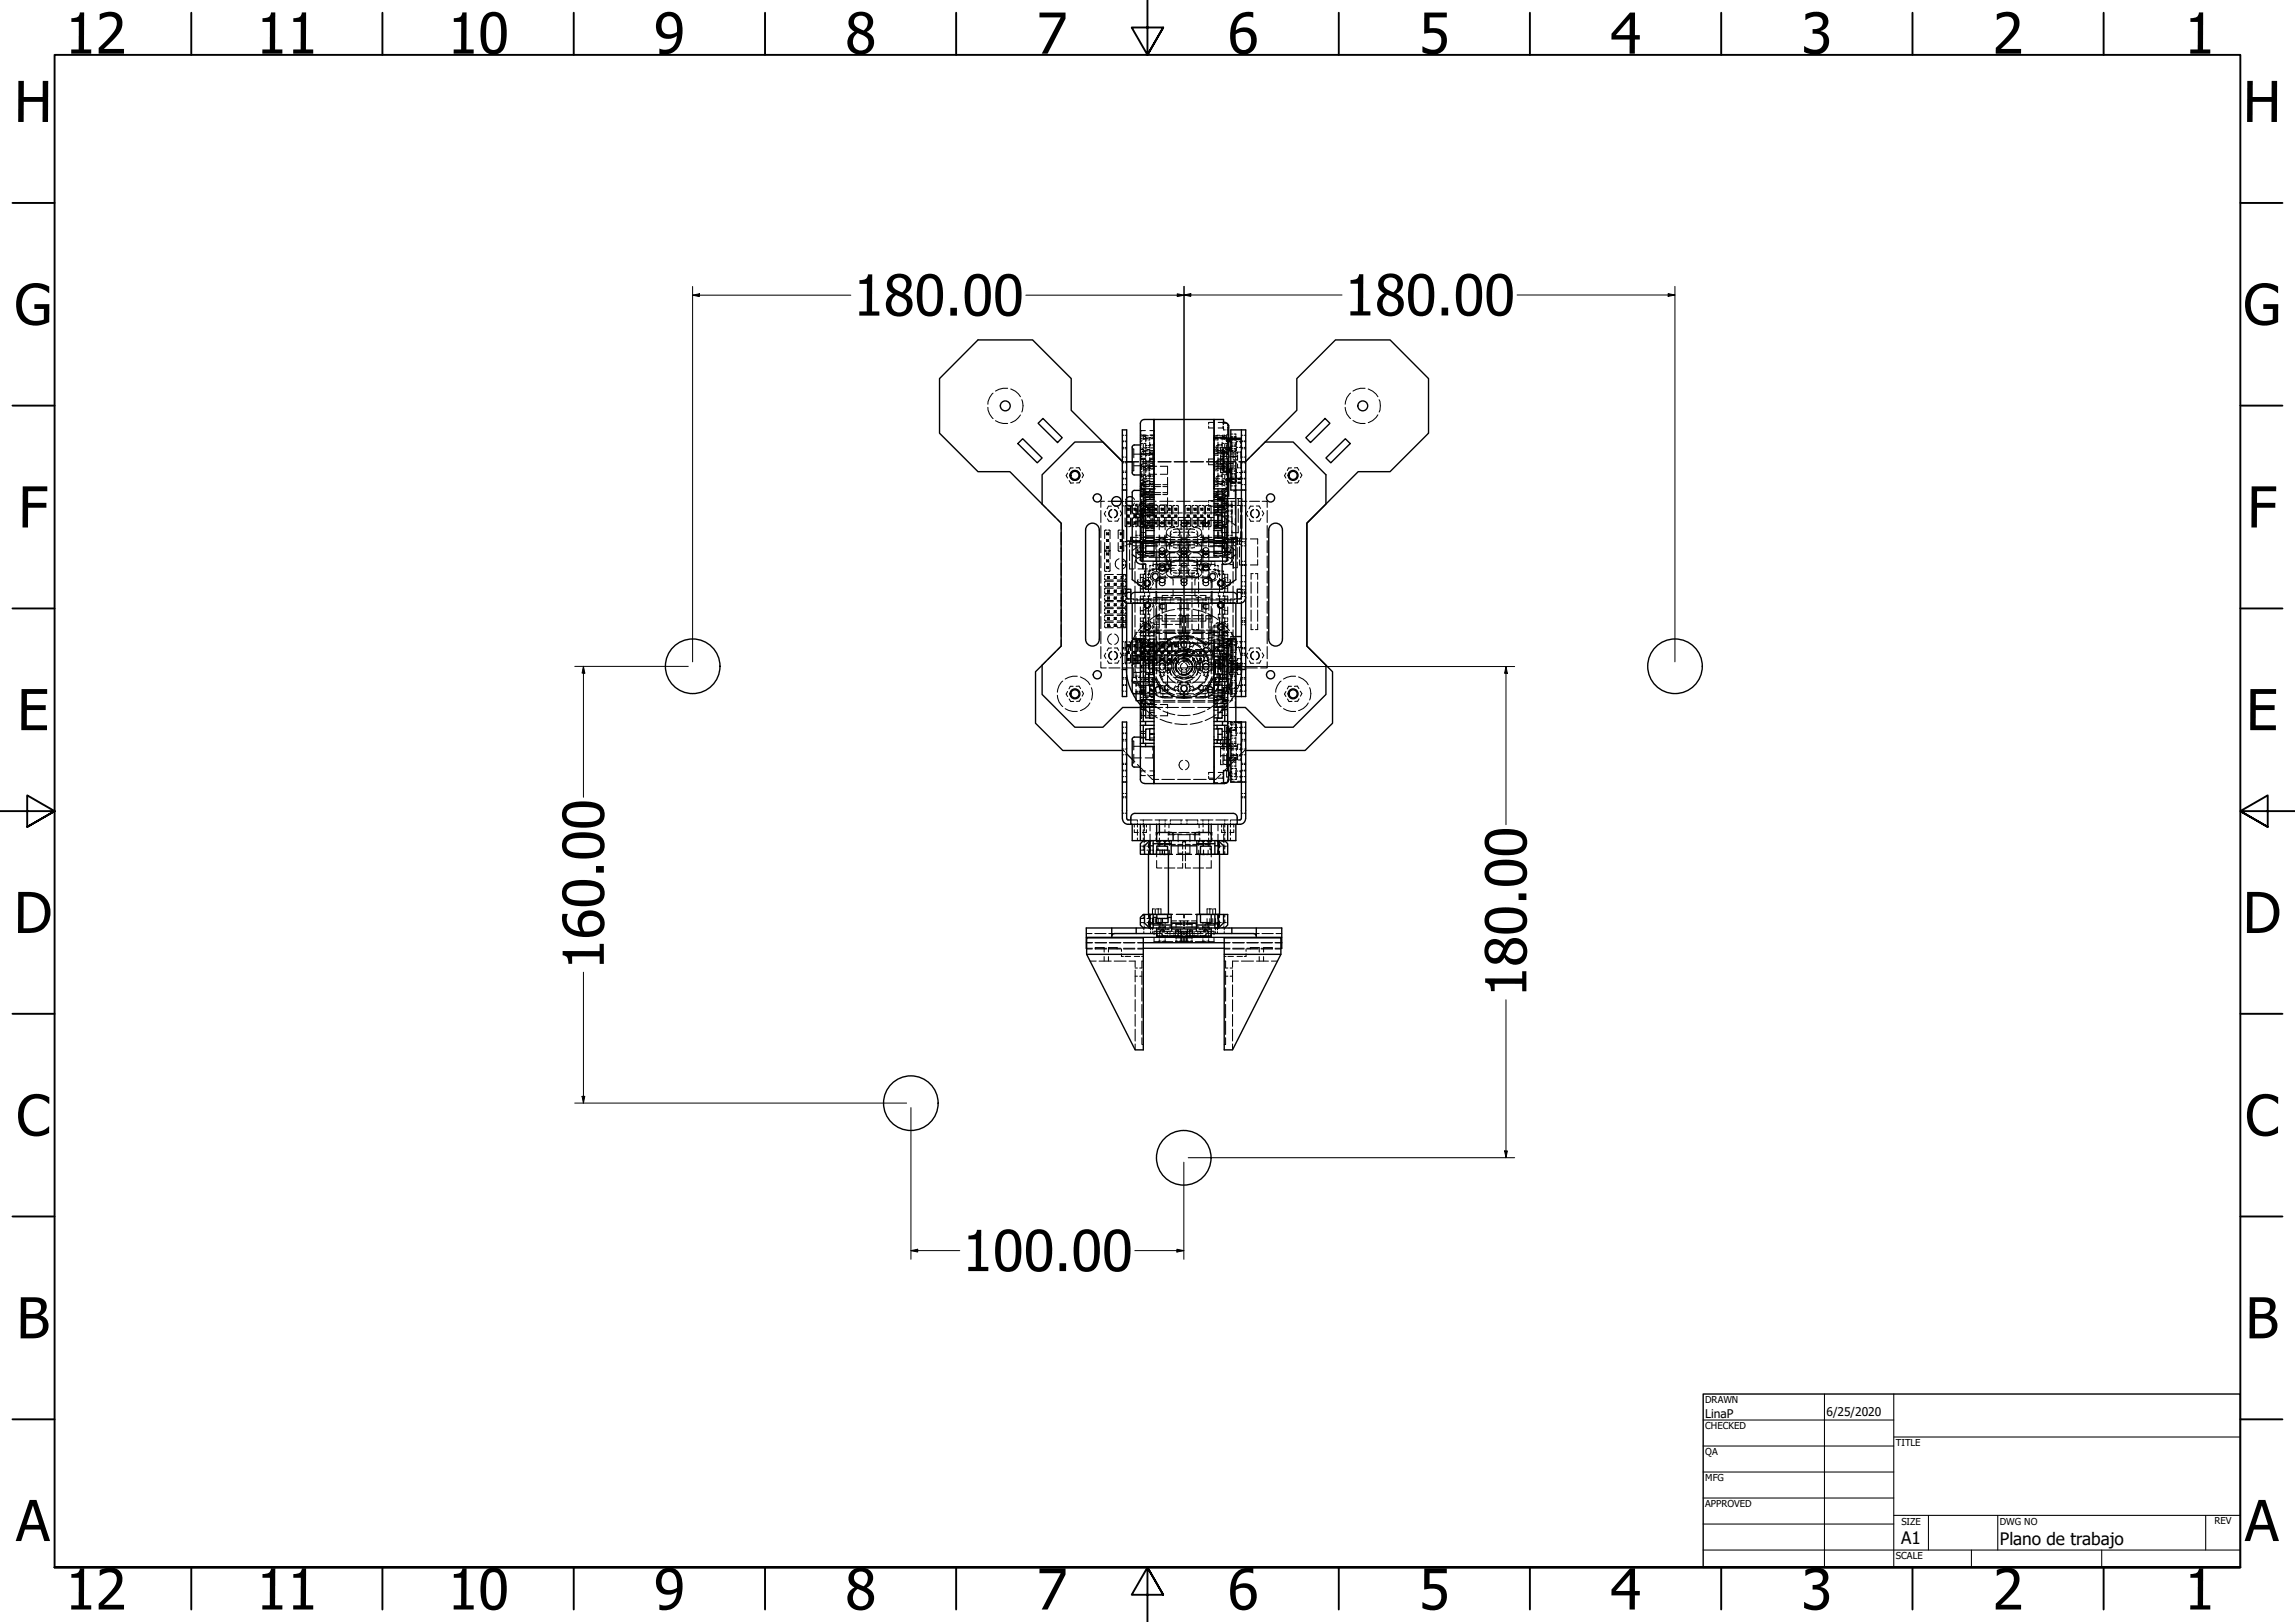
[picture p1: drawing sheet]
<svg xmlns="http://www.w3.org/2000/svg" width="841mm" height="594mm" viewBox="0 0 841 594" stroke-linecap="round" stroke-linejoin="round" font-family="sans-serif">
<defs><g id="words">
<g font-size="20.7">
<text x="23.8" y="19.7">12</text>
<text x="93.9" y="19.7">11</text>
<text x="164" y="19.7">10</text>
<text x="239.6" y="19.7">9</text>
<text x="309.8" y="19.7">8</text>
<text x="379.9" y="19.7">7</text>
<text x="449.9" y="19.7">6</text>
<text x="520" y="19.7">5</text>
<text x="590.1" y="19.7">4</text>
<text x="660.1" y="19.7">3</text>
<text x="730.2" y="19.7">2</text>
<text x="800.4" y="19.7">1</text>
<text x="5.1" y="44.7">H</text>
<text x="821.9" y="44.7">H</text>
<text x="5.2" y="119">G</text>
<text x="312.6" y="115.6">180.00</text>
<text x="492.6" y="115.5">180.00</text>
<text x="822" y="119">G</text>
<text x="6.7" y="193.2">F</text>
<text x="823.5" y="193.2">F</text>
<text x="6.3" y="267.4">E</text>
<text x="823.1" y="267.4">E</text>
<text x="5.1" y="341.7">D</text>
<text x="821.9" y="341.7">D</text>
<text x="221.3" y="355.3" transform="rotate(-90 221.3 355.3)">160.00</text>
<text x="559.4" y="365.4" transform="rotate(-90 559.4 365.4)">180.00</text>
<text x="5.9" y="416">C</text>
<text x="822.7" y="416">C</text>
<text x="352.6" y="465.6">100.00</text>
<text x="6" y="490.2">B</text>
<text x="822.8" y="490.2">B</text>
<text x="5.8" y="564.4">A</text>
<text x="822.6" y="564.4">A</text>
<text x="23.8" y="589.5">12</text>
<text x="93.9" y="589.5">11</text>
<text x="164" y="589.5">10</text>
<text x="239.6" y="589.5">9</text>
<text x="309.8" y="589.5">8</text>
<text x="379.9" y="589.5">7</text>
<text x="449.9" y="589.5">6</text>
<text x="520" y="589.5">5</text>
<text x="590.1" y="589.5">4</text>
<text x="660.1" y="589.5">3</text>
<text x="730.2" y="589.5">2</text>
<text x="800.4" y="589.5">1</text>
</g>
<g font-size="6.3">
<text x="696.7" y="565.6">A1</text>
<text x="732.9" y="565.7">Plano de trabajo</text>
</g>
<g font-size="4.4">
<text x="624.9" y="519.3">LinaP</text>
<text x="669.4" y="518.6">6/25/2020</text>
</g>
<g font-size="3.5">
<text x="624.9" y="513.9">DRAWN</text>
<text x="624.9" y="523.5">CHECKED</text>
<text x="624.9" y="533">QA</text>
<text x="694.8" y="529.6">TITLE</text>
<text x="624.9" y="542.5">MFG</text>
<text x="624.9" y="552">APPROVED</text>
<text x="696.8" y="558.4">SIZE</text>
<text x="732.9" y="558.4">DWG NO</text>
<text x="811.5" y="558.3">REV</text>
<text x="694.8" y="571.1">SCALE</text>
</g>
</g></defs>
<!-- layer: Hidden (ANSI) -->
<g fill="none" stroke="#000" stroke-width=".38">
<path d="M362 149.2a5.8 5.8 0 0 0 1.9 4.1M363.9 144a5.8 5.8 0 0 0-1.9 4.1M364.8 154.1a6.7 6.7 0 0 0 4.5 1M369.3 142.2a6.7 6.7 0 0 0-4.5 1M370.4 142.5a6.1 6.1 0 0 1 3.6 2.8M374 152a5.6 5.6 0 0 1-3.6 2.8M374.5 146.4a5.9 5.9 0 0 1 0 4.5M411.3 159.4h.6M412.4 159.4h.5M417.9 157.5l.2 .2M418 159.5l-.1 .1M418.1 157.7v.6"/>
<path d="M418.1 158.8v.6M418.1 159.4h1.6M418.1 159.4l-.1 .1M418.1 157.7h1.6M418.3 159.9l-.4 .3M418.7 159.7l.3-.3v1.5M419 159.4h1.3M419.8 159.6v.3M419.8 159.6h1M419.8 159.6l-.6 .5M421.4 157.7h1.6v.6M421.6 159.4l1.3 .1"/>
<path d="M421.8 159.6h1.1v.4M422.9 159.5v.1M423 158.8v.6h-1.6M442.9 156.1v.7h1.8M444.7 154.7h-1.8v.7M445.3 159.9l-.4 .3M445.9 159.6h-1v.4M446 159.4l-.4 .3M446.4 154.7h1.8M446.4 156.8h1.8M446.9 159.4h-.9v.3M447 159.6h1"/>
<path d="M447.9 159.4h.9M448 159.6v.3M448 159.6l.6 .5M448.2 154.7v.7M448.2 156.1v.7M448.2 156.8l.2 .1M448.2 154.7h.1M448.4 154.9v.6M448.4 156.2v.9M448.4 157.3l.6 .2M448.4 154.5l-.1 .1M448.8 159.4v1.5"/>
<path d="M448.8 159.4l.3 .3M449.5 159.9l.4 .3M449.6 155l.2 .2M449.6 157.5h.7M449.8 159.3h-.3v2.5M449.8 155.5l.1 .5M449.9 156.3v3.1M449.9 156.6h.1M450 159.3h.3M450.2 156.6h.1M451 159.9h.7M451 159h.7"/>
<path d="M452.2 159h.7v.3M452.9 159.6v.4l-.7-.1M454.9 159.4h.5M455.9 159.4h.6M493 149.2a5.5 5.5 0 0 0 1.9 4.1M494.9 144a5.5 5.5 0 0 0-1.9 4.1M495.8 154a6.3 6.3 0 0 0 4.5 1.1M500.3 142.2a6.7 6.7 0 0 0-4.5 1M501.4 142.5a6.6 6.6 0 0 1 3.6 2.8M505 151.9a5.8 5.8 0 0 1-3.6 2.9M505.4 146.4a5.9 5.9 0 0 1 0 4.5M391.2 173.3l-.5 .9 .5 .9"/>
<path d="M391.8 176l.6 .9h1M393.3 171.4h-1.1l-.5 .9M393.3 172.4a1.79 1.79 0 0 0-1.3 1.8 1.79 1.79 0 0 0 1.3 1.7M394.3 171.4l1.1-.1 .6 .9M394.5 172.4a1.79 1.79 0 0 1 1.2 1.8 1.79 1.79 0 0 1-1.2 1.7M396 175.9l-.5 .9-1 .1M396.6 173.1l.5 .9-.5 1M411.3 169l.6 .1zM411.3 161.8h.6M411.3 175.2h.6M411.3 163.9h.6M411.3 173.1h.6"/>
<path d="M411.3 172.6h.6M411.3 177.5h.6M411.3 167.4h.6M411.3 179.5h.6M411.3 164.4h.6M411.3 161.5h.6M411.3 175.4h.6M411.3 169.5h.6M412.4 169.1h.5M412.4 161.8h.5M412.4 175.2h.5M412.4 163.9h.5"/>
<path d="M412.4 173.1h.5M412.4 172.6h.5M412.4 177.5h.5M412.4 167.4h.5M412.4 179.5h.5M412.4 164.4h.5M412.4 161.5h.5M412.4 175.4h.5M412.4 169.5h.5M414.9 169.1h2.4M414.9 164.4h.2M414.9 172.4h.2"/>
<path d="M415.3 164.4h.2v3.3M415.5 169.3v3.1h-.2M415.5 170.6h2.8M415.5 166.3h2.8M417.9 170l.3 .2v1.7M417.9 177.1l.4-.2-.1 1.9M417.9 167.9l.8 .2M417.9 162.2l.2 .2M417.9 173.5l.2 .2M417.9 179.2l.2 .2M417.9 177.3l.2 .2M417.9 166l.2 .2"/>
<path d="M417.9 166.3l1.8 .2M418 168.1h-.1M418 174.5l-.1 .1M418.1 162.4v.8M418.1 163.9v.7M418.1 166.2v.9M418.1 167.7v1.2M418.1 169.6v.7M418.1 173.7v.8h.2M418.1 175.2v.7M418.1 177.5v.6M418.1 178.7v.5"/>
<path d="M418.1 179.4v.7M418.1 164.6h1.1M418.1 175.9h1.1M418.1 170.3l-.2 .2 .4-.2M418.1 177.5h2.9M418.1 173.7h.6M418.1 162.4h.6M418.1 170.3h1.1M418.1 179.4h.6M418.1 164.6l-.2 .2M418.1 175.9l-.2 .2M418.1 179.2l-.2 .2"/>
<path d="M418.1 179.2h1.6M418.1 161.1l-.2 .7 .6-.4M418.2 173.3v1.4M418.2 170.5l.3 .2M418.2 177.5l.1 .1M418.3 174.6v.1M418.3 164.6l-.4 .3M418.3 165.6l-.4 .2M418.3 171.2l-.4 .3M418.3 175.9l-.4 .3M418.4 177.6l.3 .3M418.4 177l.3 .2"/>
<path d="M418.5 169.1h4.7M418.5 160.5l-.6 .4M418.5 166l-.6 .5M418.5 167l-.6 .5M418.5 171.7l-.6 .4M418.5 172.7l-.6 .4M418.5 177.3l-.6 .5M418.5 178.3l-.6 .5M418.6 174.5l-.3 .2M418.7 165.3l.3-.2v1.5M418.7 171l.3-.3v1.5M418.7 176.6l.3-.2v1.6"/>
<path d="M418.9 170.9l.3 .3v2.5M419 162.5v1.6l-.3 .2M419 168.2v1.5l-.3 .3M419 173.8v1.6l-.3 .3M419 179.5v1.6l-.3 .2M419 178.1l.2 .1v2.6M419 175.4h1.3M419 176.4h1.3M419 170.7h1.3M419 164.1h1.3M419 165.1h1.8M419 169.7h1.3"/>
<path d="M419.2 175v2.5l-.2-.2M419.2 177.5v.3M419.2 178v.2h1.8M419.2 171.2h.7M419.3 162.4l.6 .1v1.1M419.3 173.7h.6M419.3 168.1h.6M419.3 179.4h.6M419.7 166.3h2.8v1.4M419.7 167.9l-1.7 .1M419.7 168.2l-1.8 .2M419.8 160.2v.3l-.6 .4"/>
<path d="M419.8 165.5v-.4l-.6 .5M419.8 165.8v.4l-.6 .4M419.8 171.1v-.3l-.6 .4M419.8 171.5v.3l-.6 .4M419.8 176.8v-.4l-.6 .5M419.8 177.1v.4l-.6 .4M419.8 160.5h1M419.8 170.8h.4M419.8 171.8h1M419.8 176.4h1M419.8 177.5h1M419.9 160.9v.9"/>
<path d="M419.9 164.1v.5M419.9 166.5v1M419.9 168.2v1.1M419.9 169.8v.4M419.9 172.2v.9M419.9 173.8v1.2M419.9 175.4v.5M419.9 177.8v1M419.9 179.5v1.1M419.9 163.9h.5M419.9 166.8h.5M419.9 169.6h.5"/>
<path d="M419.9 172.4h.5M419.9 175.2h.5M419.9 178.1h.5M419.9 174.5h.5M419.9 168.8h.5M419.9 163.2h.5M419.9 161.1h.5M419.9 174.1l-1 .2M420.2 164.6h1.1M420.2 175.9h1.1M420.2 170.3h1.1M420.4 160.4h-.5v.2"/>
<path d="M420.4 166h-.5v.3M420.4 171.7h-.5v.2M420.4 177.3h-.5v.3M420.5 171.2h.6M420.6 160.7l-1.9 .1M420.7 170.8h3.2M420.8 166.2h-2.7M420.9 163.9h.4M420.9 169.6h.4M420.9 175.2h.4M420.9 177.3h.4M420.9 174.5h.4"/>
<path d="M420.9 171.7h.4M420.9 168.8l.9 .1M420.9 166h.4M420.9 160.4h.4M420.9 163.2h.4M421.1 170.8v.1M421.1 171v1.1M421.1 173.1v1h-.6M421.1 173.7h2.8M421.3 162v1.6M421.3 164.4v.9M421.3 165.6l.5 .2"/>
<path d="M421.3 167.6v1.7M421.3 170v1M421.3 171.2l.5 .2M421.3 173.3v1.6M421.3 175.7v1M421.3 176.9l.5 .2M421.3 178.9v1.7M421.3 168.4h.5M421.3 176.4h1.6M421.3 174.5h.5M421.3 163.2h.5M421.3 162.8h.5"/>
<path d="M421.3 174.1h.5M421.3 179.8h.5M421.4 166.2h1.6v.9M421.4 177.5h3.9M421.4 167.9h1.6M421.4 166.5h1.6M421.6 175.4h1.3M421.6 176.4h1.3M421.6 170.7h1.3M421.6 164.1h1.3M421.6 169.7h1.3M421.7 160.7h1.1"/>
<path d="M421.8 160.2h-.5v.9h-.4M421.8 165.9h-.5v.9h-.4M421.8 171.5h-.5v.9h-.4M421.8 177.2h-.5v.9h-.4M421.8 160.5h1.1M421.8 171.8h1.1M421.8 177.5h1.1M421.8 178.2h3.5M422.4 168.4h.5M422.4 174.5h.5M422.4 177.2h.5M422.4 171.5h.5"/>
<path d="M422.4 168.9h.5M422.4 165.9h.5M422.4 163.2h.5M422.4 165.8h.5M422.4 162.8h.5M422.4 171.4h.5M422.4 177.1h.5M422.4 174.1h.5M422.4 179.8h.5M422.4 160.2h.5M422.5 169.2v1.4h-2.8M422.8 160.9h.1"/>
<path d="M422.9 160.3v1M422.9 161.8v.7M422.9 162.7v.9M422.9 164.4v.9M422.9 165.6v.9M422.9 167.3v.9M422.9 168.3v1M422.9 170v1M422.9 171.2v1M422.9 172.9v.9M422.9 174v.9M422.9 175.7v1"/>
<path d="M422.9 176.9v.9M422.9 178.4v.6M422.9 165.1h-1.6M423 167.7v.5h-1.6M423 177.5v.6M423 178.7v.5h-1.6M424.4 169.1h4.7M425.2 170.8h2.7v2.7M425.2 173.7h2.7M426.1 177.5h1.8M426.1 178.2h1.8M427.9 174.9v2.9"/>
<path d="M427.9 178v2.9M430.3 169.1h4.7M436.2 169.1h4.8M442.2 169.1h4.7M442.9 169.5v.7h1.8M444.7 168.1h-1.8v.7M444.9 160.9h.1M444.9 160.3v1.2M444.9 160.5h1.3M444.9 162.3v1.4M444.9 164.1v1.9M444.9 167.4v1.9"/>
<path d="M444.9 169.8v1.9M444.9 173.1v1.9M444.9 175.4v1.5M444.9 178v1M444.9 164.6h.5M444.9 175.9h.5M444.9 165.1h1M444.9 166.2h1M444.9 170.8h1M444.9 171.8h1M444.9 176.4h1M444.9 177.5h1"/>
<path d="M444.9 170.3h.5M444.9 160.6h1.3M444.9 160.7h1.2M445.3 163.7l-.4 .2h.5M445.3 166.5l-.4 .3h.5M445.3 169.3l-.4 .3h.5M445.3 172.2l-.4 .2h.5M445.3 175l-.4 .2h.5M445.3 177.8l-.4 .3h.5M445.3 176.9l-.4 .2M445.3 175.9l-.4 .3M445.3 171.2l-.4 .3"/>
<path d="M445.3 170.3l-.4 .2M445.3 165.6l-.4 .2M445.3 164.6l-.4 .3M445.3 160.9l-.4 .2h.5M445.8 164.6h.5M445.8 163.9h.5M445.8 175.9h.5M445.8 169.6h.5M445.8 175.2h.5M445.8 170.3h.5M446 177l.1 .3M446 171.4l.1 .3"/>
<path d="M446 165.7l.1 .3M446 160.1l.1 .3M446 163.2v.2M446 163.7v.4M446 168.8v.3M446 169.4v.3M446 174.5v.3M446 175.1v.3M446 175.4h.9M446 164.1h.9M446 169.7h.9M446 177.3l-.4 .3"/>
<path d="M446 176.4l-.4 .2M446 175.4l-.4 .3M446 174.5l-.4 .2M446 174.5h.1M446 171.7l-.4 .2M446 170.7l-.4 .3M446 169.7l-.4 .3M446 168.8l-.4 .3M446 168.8h.1M446 166l-.4 .3M446 165.1l-.4 .2M446 164.1l-.4 .2"/>
<path d="M446 163.2l-.4 .2M446 163.2h.1M446 160.4l-.4 .2M446.2 177.3h.1M446.2 174.5h.1M446.2 171.7h.1M446.2 168.8l.6 .1M446.2 166h.1M446.2 160.4h.1M446.2 163.2h.1M446.3 160.2v.9h-.5M446.3 162v1.6"/>
<path d="M446.3 164.4v.9M446.3 165.6l.5 .2M446.3 167.6v1.7M446.3 170v1M446.3 171.2l.5 .2M446.3 173.3v1.6M446.3 175.7v1M446.3 176.9l.5 .2M446.3 178.9v1.7M446.3 168.4h.5M446.3 165.1h.5M446.3 170.8h.5"/>
<path d="M446.3 176.4h.5M446.3 174.5h.5M446.3 163.2h.5M446.3 162.8h.5M446.3 174.1h.5M446.3 179.8h.5M446.4 170.2l2 .2M446.8 165.9h-.5v.9h-.5M446.8 171.5h-.5v.9h-.5M446.8 177.2h-.5v.9h-.5M446.9 176.4h-.9v.3M446.9 170.7h-.9v.3"/>
<path d="M446.9 165.1h-.9v.3M447 166.2h1M447 170.8h1M447 171.8h1M447 176.4h1M447 177.5h1M447.2 160.7l1.9 .1M447.3 166.6v3.7M447.3 171.2v1.9h1M447.3 167.2h2.5M447.3 169.8h1.5M447.4 165.9h.5v.9"/>
<path d="M447.4 171.5h.5v.9M447.4 177.2h.5v.9M447.4 174.5h.5M447.4 168.9h.5M447.4 163.2h.5M447.5 160.6l1.8 .1M447.5 160.5l1.8 .1M447.9 162v.8h-.5M447.9 167.6v.8h-.5M447.9 173.3v.8h-.5M447.9 178.9v.9h-.5M447.9 160.2v.9"/>
<path d="M447.9 162.8v.8M447.9 164.4v.9M447.9 165.6l-.5 .2M447.9 168.4v.9M447.9 170v1M447.9 171.2l-.5 .2M447.9 174.1v.8M447.9 175.7v1M447.9 176.9l-.5 .2M447.9 179.8v.6M447.9 175.4h.9M447.9 164.6h.6"/>
<path d="M447.9 175.9h.6M447.9 176.4h.9M447.9 170.7h.9M447.9 164.1h.9M447.9 169.7h.9M447.9 173.7h.6M447.9 162.4h.6M447.9 170.3h.6M447.9 168.1h.6M447.9 179.4h.6M448 160.2v.3l.6 .4M448 165.5v-.4l.6 .5"/>
<path d="M448 165.8v.4M448 170.8v.3M448 171.5v.3M448 176.4v.4M448 177.1v.4M448 177.5l.6 .4M448 176.4l.6 .5M448 171.8l.6 .4M448 170.8l.6 .4M448 166.2l.6 .4M448.1 169.1h4.7M448.2 166.9v1.9"/>
<path d="M448.2 169.5v1.5M448.2 165.1l.1 .2M448.3 164.2l-.1 1.5M448.3 171.6v1.1M448.3 163.9h-1v1.8M448.4 167.9l-2 .2M448.4 172.9l.8 .1M448.4 165.4l.2 .1M448.6 165.5v2.4M448.6 169.1v2.3M448.6 171.4h1M448.6 165.5h1"/>
<path d="M448.6 171.4l-.2 .1M448.8 162.5v1.6M448.8 165.1v1.5M448.8 168.2v1.5M448.8 170.7v1.5M448.8 173.8v1.6M448.8 176.4v1.6M448.8 179.5v1.6M448.8 165.1h-1.8M448.8 176.4l.3 .2M448.8 175.4l.3 .3M448.8 170.7l.3 .3"/>
<path d="M448.8 169.7l.3 .3M448.8 165.1l.3 .2M448.8 164.1l.3 .2M449.1 164.6h.6M449.1 175.9h.6M449.1 173.7h.6M449.1 162.4h.6M449.1 170.3h.6M449.1 168.1h.6M449.1 179.4h.6M449.3 173.1h1M449.3 160.5l.6 .4"/>
<path d="M449.3 178.3l.6 .5M449.3 177.3l.6 .5M449.3 172.7l.6 .4M449.3 171.7l.6 .4M449.3 167l.6 .5M449.3 166l.6 .5M449.5 163v4.9M449.5 169.1v4.9M449.5 175.2v2.4h.3M449.5 170.3l.4 .2-.2-.2M449.5 175.3h.3M449.5 176.9l.4 .2"/>
<path d="M449.5 175.9l.4 .3M449.5 171.2l.4 .3M449.5 165.6l.4 .2M449.5 164.6l.4 .3M449.5 161.6h.3M449.6 161.1l.3 .7-.6-.4M449.7 162.4v.8M449.7 163.9v.7M449.7 168.1v.7M449.7 169.5v.8M449.7 173.7v.8M449.7 175.2v.7"/>
<path d="M449.7 179.4v.7M449.7 164.6l.2 .2M449.7 175.9l.2 .2M449.8 160.8l.2 .7M449.8 161l.2 .5M449.8 173h.5M449.9 160.9v5.6M449.9 167.9v2.9M449.9 162.2l-.2 .2M449.9 167.9l-.2 .2M449.9 173.5l-.2 .2M449.9 179.2l-.2 .2"/>
<path d="M450 161.5l.3 .1M450 161.8l.1 .3M450 161.9h.1M450 175.3h.3M450 177.6h.3M450.2 161.9h.1M450.2 162.1h.1M450.3 163.9l-1.9 .2M450.3 167.4h.6M450.3 169.8h1.6M450.5 164.5l.2 .1M450.5 164.4h.9"/>
<path d="M450.5 172.5h.9M450.6 163.9h.1M450.6 173h.1M450.7 172.3l-.2 .1M450.7 165.5h1.2v2.4M450.7 164.6h.3M450.7 172.3h.3M450.9 173h.1M451 167.2h2.5h-.6M451 175.6h1.3M451 175.4h1.3M451 161.7l.4 .1h-.4"/>
<path d="M451 161.1h1.3M451 177h1.3M451 176.6h1.3M451 176.8h1.3M451 175.2h1.3M451 162.1l.9 .1M451 161.2h.7M451 160.7l.4 .3h-.4M451 163.8h.4M451 160.2l.4 .4M451 173.1h.4h-.4M451 172l.4 .3h-.2"/>
<path d="M451 171.5l.2 .2M451 173.5h.9M451 173.5h.2M451 175.7h.7M451 175.1h.4M451 175.9l.2 .1M451 174.8h.2M451 166.3h.7M451 164.3h.7M451 172.6h.7M451 171.5h.7M451 170.7h.7"/>
<path d="M451 160.2h.7M451 178h.7M451 174h.7M451 163h.7M451.2 176.6l-.2 .2h1.9M451.2 165.3l.5 .1M451.2 164.6v.1M451.2 164.8l-.2 .1M451.2 163.9h-.3M451.2 176.1l-.2 .1M451.2 174.7h.7M451.2 171.8l.2 .1"/>
<path d="M451.4 160.6v.5M451.4 161.6v1.1M451.4 163.2v.9M451.4 164.3v.5M451.4 164.9v.1M451.4 171.9v.2M451.4 172.2v.4M451.4 172.9v.7M451.4 174.2v1M451.4 175.8v.6M451.4 160.6h.5M451.4 165l-.2 .1"/>
<path d="M451.4 165h.5M451.4 171.9h.5M451.4 176.4h.5M451.4 176.4h-.2M451.5 167.4l1 .1M451.9 169.1v2.3h-1.2M451.9 168.4h.5M451.9 165.8h.5M451.9 163.4l-.9 .1M452.1 168.4l.2 .1M452.2 164.3h.7v3.3M452.2 160.2l.7-.1v1.2"/>
<path d="M452.2 163.4h.9M452.2 164.4h.9M452.2 172.5h.9M452.2 173.5h.9M452.2 165.4h.7M452.2 166.3h.7M452.2 171.5h.7M452.2 170.7h.7M452.2 178h.7M452.2 174h.7M452.2 163h.7M452.4 161.2h.7"/>
<path d="M452.4 175.7h.7M452.5 160.6h.6v.5M452.5 171.9l.6 .2M452.5 162.2h.6M452.5 174.7h.6M452.5 168.7l.3 .5M452.7 178v4.5M452.8 174.5l-.1 2.3M452.8 167.8l.1 .9M452.8 174.5h.1M452.9 176.9l-.7 .1M452.9 162.3v1.1"/>
<path d="M452.9 169.3v3.3h-.7M452.9 172.7v4.1M452.9 177v.3M452.9 177.5v2M452.9 168.4h.6M452.9 165.8h.6M453.1 161.6v1.4M453.1 163.7v.9M453.1 164.8l-.6 .2M453.1 172.3v.9M453.1 174v1.2M453.1 175.8v.6h-.6"/>
<path d="M453.1 161.8h.5M453.1 175.2h2.3M453.1 163.9h.5M453.1 173.1h.5M453.5 165.8v.5M453.5 166.7v1.9M453.5 170v1.4h.4M453.5 161.1h1.2M453.6 175.6h1.3M453.6 177h1.3M453.6 176.8h1.3M453.6 176.6h1.3"/>
<path d="M453.9 165.6h-.4M454.2 161.8h1.2M454.2 163.9h.5M454.2 173.1h.5M454.3 165.6h.4M454.3 171.4h.4M454.7 160.9v.6M454.7 163.2v.7M454.7 165.6v2.3M454.7 169v2.4M454.7 173.1v.7M454.7 174.5l.2 .9h-1.3"/>
<path d="M454.7 163.9l.2 .2M454.7 171.4l.2 .1M454.8 162.2h-.1M454.9 161.6l-.2 .9M454.9 162.1v.1M454.9 163.9h.5M454.9 173.1h.5M454.9 172.6h.5M454.9 177.5h.5M454.9 172.9l-.2 .2M454.9 165.4l-.2 .2M454.9 167.4h.5"/>
<path d="M454.9 179.5h.5M454.9 164.4h.5M454.9 161.5h.5M454.9 175.4h.5M454.9 169.5h.5M455.9 161.8h.6M455.9 175.2h.6M455.9 163.9h.6M455.9 173.1h.6M455.9 172.6h.6M455.9 177.5h.6M455.9 167.4h.6"/>
<path d="M455.9 179.5h.6M455.9 164.4h.6M455.9 161.5h.6M455.9 175.4h.6M455.9 169.5h.6M457.8 167.7l-1.4 1.4h-2.4l2.5-.1M461.5 164.1l-3 2.9M463.6 161.9l-1.4 1.5M471.2 173.3l-.5 .9 .5 .9M471.8 176l.6 .9h1.1M473.3 171.4h-1.1l-.5 .9M474.3 171.4l1.1-.1 .6 .9"/>
<path d="M476.1 175.9l-.5 .9-1.1 .1M476.5 173.1l.6 .9-.5 1M381.9 184.6l1.4 1.4M384 186.7l2.8 2.8M387.5 190.2l1.4 1.4v2.3M388.9 195v4.5M403.4 187v4.4M403.4 192.5v4.4M403.4 198v4.5M404.7 183.6h-1.3v2.2M404.8 198.7v2.9l.8 .3M404.9 194.3l-.1 3"/>
<path d="M405.2 187.3l-.5 .9 .6 .9M405.5 197.6h.3M405.5 195.2h.3M405.5 195.2v.2M405.5 195.6v.3M405.5 197.6v.3M405.5 198.2v.1M405.5 197.6l.1 .1M405.5 195.2h.1M405.6 194.2h-.7M405.6 195.8l.2 .1M405.7 195.3l.1 .1"/>
<path d="M405.7 197.8l.1 .1M405.8 197.9h.1M405.8 195.4h.1M405.8 195.4v.2M405.8 197.9v.2M405.8 198.1l-.3 .2h.3M405.8 195.6l-.1 .1M405.8 190l.6 .9h1M406 198.1l.3 .2M406 195.6l.1 .1M406 197.6l.3 .3-.2-.2M406 195.2h.1"/>
<path d="M406 198.3h.3M406 195.9h.3M406 194.2h.7M406 195.4v.2M406 197.9v.2M406.1 197.8l-.1 .1M406.1 195.3l-.1 .1M406.1 183.6h1.3M406.1 195.8l.2 .1M406.3 195.6v.3M406.3 198.2v.1M406.7 194.3l.1 3"/>
<path d="M406.8 198.7v2.9l-.8 .3M407.3 185.4h-1.1l-.5 .9M407.4 186.6a1.57 1.57 0 0 0-1.2 1.5 1.57 1.57 0 0 0 1.2 1.5M407.4 186.7a1.47 1.47 0 0 0-1 1.4 1.47 1.47 0 0 0 1 1.4M408.4 186.6a1.57 1.57 0 0 1 1.2 1.5 1.57 1.57 0 0 1-1.2 1.5M408.4 186.7a1.47 1.47 0 0 1 1 1.4 1.47 1.47 0 0 1-1 1.4M408.4 185.3h1l.6 .9M409.8 198.7l.1 3M410.1 189.9l-.5 1h-1.1M410.5 197.6h.3M410.5 195.2v.2M410.5 195.6v.3"/>
<path d="M410.5 197.6v.3M410.5 198.2v.1M410.5 197.6l.1 .1M410.5 195.2h.3M410.5 195.2h.1M410.5 194.2l-.7 .2v2.9M410.5 187.1l.6 1-.5 .8M410.6 198.3h.2M410.6 195.8l.2 .1M410.7 197.8l.1 .1M410.7 195.3l.1 .1M410.8 197.9l-.1 .3"/>
<path d="M410.8 195.4l-.1 .3M410.8 197.9h.1M410.8 195.4h.1M410.9 198.1l.2 .1M410.9 195.6l.2 .1M410.9 183.6h.6M411 195.4v.2M411 197.9v.2M411 197.6l.2 .3v-.2M411 195.2h.2M411 194.2h.6M411 198.3h.2"/>
<path d="M411 195.9h.2M411.1 197.8l-.2 .1M411.1 195.3l-.2 .1M411.2 198.3h.1M411.2 195.8v.1M411.2 195.6v.3M411.2 198.2v.1M411.3 199.9h.6M411.3 198.4h.6M411.3 183.7h.6M411.3 185.3h.6M411.6 198.9l-.3 .7"/>
<path d="M411.7 194.3l.1 3M411.8 198.7l-.1 3M412.2 183.6h.7M412.3 189.7l.1 3M412.4 199.9h.5M412.4 198.4h.5M412.4 183.7h.5M412.4 192.8l.7 .1M412.5 184.1l.4 .7M412.8 185.1l-.4 .1M412.9 182.4l-.4 .8M412.9 198.2l-.7 .3"/>
<path d="M412.9 185.3l-.6 .1v2.9M413 199.4l-.1 .2M413 185.1h.3M413.1 191.6l.2 .3M413.1 191.2h.2M413.1 186.2v.2M413.1 186.6v.3M413.1 188.6v.3M413.1 189.1v.3M413.1 191.2v.2M413.1 191.2h.1M413.1 188.6h.2"/>
<path d="M413.1 188.6v.2M413.1 186.2h.2M413.1 186.2h.1M413.1 189.3l.2 .1M413.1 186.8l.2 .1M413.2 191.3l.1 .1M413.2 188.8l.1 .1M413.2 186.3l.1 .1M413.3 188.9h.1M413.3 186.4v.2M413.3 188.9v.2M413.3 191.4v.2"/>
<path d="M413.3 191.4h.1M413.3 186.4h.1M413.4 191.6l-.2 .1M413.4 189.1l-.2 .1M413.4 186.6l-.2 .1M413.4 189.1l.2 .1M413.4 186.6l.2 .1M413.5 191.2h.1M413.5 191.4l-.1 .2M413.5 188.6l.1 .2M413.5 186.2l.3 .2-.2-.2M413.5 186.9h.3"/>
<path d="M413.5 189.4h.3M413.5 191.9h.3M413.5 186.4v.2M413.5 188.9v.2M413.6 191.3l-.2 .1M413.6 188.8l-.2 .1M413.6 186.3l-.2 .1M413.6 191.8l.2 .1M413.6 189.3l.2 .1M413.6 186.8l.2 .1M413.7 199.3l-.5 .1M413.8 186.6v.3"/>
<path d="M413.8 189.1v.3M413.8 191.6v.3M414.1 199.3h.3v-.4l.3 .5M414.1 192.8l-.5 .1M414.3 185.4v2.9M414.3 189.7l-.1 3M414.4 197.8l.3 .5M414.4 198.2v.3M414.4 198.4h2.2M414.8 189.7l.1 3M414.9 182l.8 1M414.9 196.8h2.2"/>
<path d="M414.9 183.6h2.5M415 192.8v.1M415 192.9h.5M415.2 198.3h-1.2v2.1M415.2 199.8l3.1 .1M415.2 198.7l3.1 .1M415.5 191.6l.3 .3M415.5 191.2h.3M415.5 188.6h.3M415.5 191.2h.1M415.5 186.2h.3M415.5 185.1l-.7 .3v2.9"/>
<path d="M415.5 186.2v.2M415.5 186.6v.3M415.5 188.6v.3M415.5 189.1v.3M415.5 191.2v.2M415.5 188.6l.1 .2M415.5 186.2h.1M415.6 189.3l.2 .1M415.6 186.8l.2 .1M415.7 184.2l-.8 1M415.7 188.8l.1 .1M415.7 191.3l.1 .1"/>
<path d="M415.7 186.3l.1 .1M415.8 191.4l-.1 .3M415.8 188.9l-.1 .3M415.8 186.4l-.1 .3M415.8 188.9h.1M415.8 191.4h.1M415.8 186.4h.1M415.9 191.6l.2 .1M415.9 189.1l.2 .1M415.9 186.6l.2 .1M416 191.2l.2 .2v-.2M416 188.6l.2 .2"/>
<path d="M416 186.2l.2 .2v-.2M416 186.9h.8M416 186.4v.2M416 188.9v.2M416 191.4v.2M416 191.9h.2M416.1 191.3l-.2 .1M416.1 188.8l-.2 .1M416.1 186.3l-.2 .1M416.1 191.7l-1.2 .8M416.1 185.1l.7 .3v2.9M416.2 191.8v.1"/>
<path d="M416.2 191.2h.1M416.2 186.6v.2M416.2 189.1v.2M416.2 191.6v.3M416.3 187.5l.4 .8M416.3 186.2v1.1l.5-.1M416.3 187.8v.5M416.3 189.5v.5M416.3 190.5v2.3M416.3 194.4v2.3M416.3 197.3v.9h.5M416.3 184.9h.5"/>
<path d="M416.3 198h.5M416.3 196.1h.5M416.3 191.1h.5M416.3 198.5h.5M416.4 198.3h1.2l.4 .4M416.6 192.8l-.5 .1M416.8 184.7h-.5v.9M416.8 189.7l-.1 3M416.8 189.3l-.8 .1M417.3 189.7l.1 3M417.4 198.2h.5M417.4 184.9h.5"/>
<path d="M417.4 184.7h.5M417.4 198h.5M417.4 196.1h.5M417.4 191.1h.5M417.4 186.9h.5M417.4 198.5h.5M417.4 187.2h.5M417.4 189.3h.5M417.4 185.3l-.1 3M417.4 188.8h1.2M417.4 192.8h2.3M417.8 198.4l5.1 .1"/>
<path d="M417.9 192.6l.2 .9M417.9 198.3l.2 .9M417.9 187.5l.1 .2M417.9 184.3l.6 .5M417.9 185.3l.6 .4M417.9 190l.6 .4M417.9 190.9l.6 .7M417.9 195.6l.6 .5M417.9 196.6l.6 .5M417.9 184.3h1.6M417.9 184.1h.1M417.9 181.3l1.8 .2"/>
<path d="M417.9 187l.2 .2M417.9 188.6l1.8 .2M418 183.8l-.1 .1M418 189.5l-.1 .1M418 188.6l-.1 .1M418 191.2h.3M418 188.6h.3M418 186.2h.3M418 185.1l-.6 .1M418 188.6l.3 .3M418 186.2v.2M418 186.6v.3"/>
<path d="M418 188.6v.3M418 189.1v.3M418 191.2v.2M418 191.6v.3M418 191.2h.1M418 186.2h.1M418.1 180.8v1.4M418.1 183v.7M418.1 187.2v.7M418.1 188.6v1.2M418.1 190.2v.3M418.1 194.3v.7"/>
<path d="M418.1 199.9v.8M418.1 190.5h1.6M418.1 184.2h.1M418.1 183.7h.6M418.1 183.7h-.1M418.1 195h.6M418.1 187.2h1.6M418.1 195l-.2 .2M418.1 190.5l-.2 .2M418.1 191.8l.2 .1M418.1 189.3l.2 .1M418.1 186.8l.2 .1"/>
<path d="M418.1 196.8h4.4M418.2 187v1.4M418.2 180.2v1.5l.5-.2M418.2 184.1h.3M418.2 184.2v1.4M418.2 187.8l2.7 .1M418.2 191.3l.1 .1M418.2 186.3l.1 .1M418.3 191.4l-.1 .3M418.3 188.9l-.1 .3M418.3 186.4l-.1 .3M418.3 188.4l-.2 .2"/>
<path d="M418.3 188.9h.6M418.3 181.6l-.4 .2M418.3 191.4h.1M418.3 186.4h.1M418.3 199l.4 .4v1.7M418.4 191.6l.2 .1M418.4 189.1l.2 .1M418.4 186.6l.2 .1M418.4 190l-1.2 .9M418.4 190v2.1M418.4 193.1v4.2M418.4 198.3v4.2"/>
<path d="M418.5 186.4v.2M418.5 188.9v.2M418.5 186.9h.2M418.5 185.1h.5l.8 .5h1M418.5 183l-.6 .4M418.5 183.9l-.6 .4M418.5 191.2h.2M418.5 191.9h.2M418.5 188.6h.2M418.5 186.2h.2M418.6 191.3l-.2 .1M418.6 186.3l-.2 .1"/>
<path d="M418.6 187.9l-.3 .3M418.7 191.8v.1M418.7 189.3v.1M418.7 186.8v.1M418.7 183.6h5M418.7 180.8l-.5 .4M418.7 189.3l-.7 .2M418.7 191.2h.1M418.7 186.2v.2M418.7 186.6v.3M418.7 188.6v.3M418.7 189.1v.3"/>
<path d="M418.7 191.2v.2M418.7 191.6v.3M418.7 188.6v.2M418.7 186.2h.1M418.8 186.2v.2M418.8 186.6v.3M418.8 188.6v.3M418.8 189.1v.3M418.8 191.2v.2M418.8 191.6v.3M418.9 189.6l-.5 .4M419 181.1h1.3"/>
<path d="M419.1 192.8l-.1 .1M419.2 186.2l.6 .5M419.2 190.9l.6 .4h1M419.2 191.9l.6 .4M419.2 196.5l.6 .4h1M419.2 197.5l.6 .5M419.2 185.3l.6 .5h1M419.2 181.6l-1.3 .2M419.2 182v2.6l-.3-.2M419.2 186.5v1l-.3 .2M419.2 185.3l.1 3M419.3 189.3h.6"/>
<path d="M419.3 183.7h.6M419.3 195h.6M419.3 189.7l-.1 3M419.4 188.9h.5l-.5 .4M419.5 199.9h4.8M419.5 198.8h4.8M419.5 184.4h-1.6l.6 .5M419.8 186.3v.4h1v-.3M419.8 191.9v.4h1M419.8 197.6v.4h1M419.8 182.4v-.3l-.6 .4M419.8 182.7v.3l-.6 .4"/>
<path d="M419.8 189.7v4.1M419.8 195.4v1.9M419.8 182.1h1M419.8 183h1M419.8 192.6l.1 .1M419.9 199v.4M419.9 193.3v.5M419.9 187.6v.5M419.9 181.1v.7M419.9 182v.5M419.9 182.7v.3M419.9 187.2l-.7 .3"/>
<path d="M419.9 188.4v.2M419.9 191.4v.5M419.9 192.4v.7M419.9 194v.3M419.9 197.1v.4M419.9 197.8v.4M419.9 198.5v.2M419.9 199.7v.2M419.9 185.3l-.1 3M419.9 184.6h-.7v1M419.9 199.2h1M419.9 193.5h1"/>
<path d="M419.9 182.2h1M419.9 180.9h.5M419.9 180.1h.5M420 192.8l.6 .1M420.2 198.3h-1.2v2.1M420.2 181.6h1.1M420.5 184.6l.6 .1M420.5 187.5h.6M420.6 191.6l.2 .3M420.6 191.2h.2M420.6 188.6h.2M420.6 186.2h.2"/>
<path d="M420.6 185.1l-.6 .1M420.6 191.2l.2 .2M420.6 186.2v.2M420.6 186.6v.3M420.6 188.6v.3M420.6 189.1v.3M420.6 191.2v.2M420.6 188.6v.2M420.6 186.2h.1M420.6 189.3l.2 .1M420.6 186.8l.2 .1M420.7 188.8l.1 .1"/>
<path d="M420.7 186.3l.1 .1M420.8 188.9h.1M420.8 191.4h.1M420.8 186.4h.1M420.8 188.9v.2M420.8 191.4v.2M420.9 191.6l-.2 .1M420.9 189.1l-.2 .1M420.9 186.6l-.2 .1M420.9 180.9h.4M420.9 180.1h.4M421 191.2h.1"/>
<path d="M421 188.6l.1 .2M421 186.2l.3 .2-.2-.2M421 186.9h.3M421 181.1l-2 .2M421 180.4l-2 .2M421 189.4h.3M421 191.9h.3M421.1 191.3v.4M421.1 188.8v.4M421.1 186.3v.4M421.1 192.9h1.9M421.1 185.1l.5 .1"/>
<path d="M421.1 186.9v1h6.8v-1M421.1 184.8v.1M421.1 189.3l.2 .1M421.1 191.8l.2 .1M421.1 186.8l.2 .1M421.3 184.4h1.6M421.3 184.3h1.6M421.3 186.6v.3M421.3 189.1v.3M421.3 191.6v.3M421.3 181.3v1M421.3 182.5l.5 .2"/>
<path d="M421.3 186.5v.9M421.3 188.2v1.6M421.3 190.7v.9h.5M421.3 186.7h1.6M421.3 182.1h1.6M421.3 188.6h.5M421.3 189h.5M421.3 180.2h.5M421.3 181.5h1.6M421.3 187.2h1.6M421.4 190.5l3.7 .1-.2 .3a1.04 1.04 0 0 0 1 .8 1.04 1.04 0 0 0 1-.8l-.2-.3M421.4 188.8h1.6v.6"/>
<path d="M421.4 198.3h1.3l.3 .4M421.6 181.1h1.3M421.6 192.8v.1M421.7 185.3l.1 3M421.8 189.7l-.1 3M421.8 186l-.5 .2M421.8 198h1.1M421.8 185.6h1.1M421.8 191.3h1.1M421.8 192.3h1.1M421.8 196.9h1.1M421.8 185.8h1.1"/>
<path d="M421.8 183h1.1M421.8 180.4h3.5M421.8 181.1h3.5M421.9 199.2h1M421.9 193.5h1M421.9 182.2h1M422.1 198.2h-2.2l-2 1.4M422.3 189.7l.1 3M422.4 191.6h.5M422.4 188.6h.5M422.4 189h.5M422.4 186h.5"/>
<path d="M422.4 180.2h.5M422.4 182.7h.5M422.5 192.8v.1M422.9 189.5h2.2M422.9 198.7h2.2M422.9 197.6h2.2M423 190v.5M423 191.6l.3 .3M423 191.2h.3M423 188.6h.3M423 186.2h.3M423 185.1l-.7 .3v2.9"/>
<path d="M423 191.2h.1M423 186.2h.1M423 186.2v.2M423 186.6v.3M423 188.6v.3M423 189.1v.3M423 191.2v.2M423 188.6l.1 .2M423.1 189.3l.2 .1M423.1 186.8l.2 .1M423.2 198.2h4.5M423.2 188.8l.1 .1"/>
<path d="M423.2 186.3l.1 .1M423.2 191.3l.1 .1M423.3 191.4l.1 .2M423.3 199l.3 .4v1.7M423.3 188.9h.1M423.3 198.4h4.4M423.3 191.4h.1M423.3 186.4h.1M423.3 186.4v.2M423.3 188.9v.2M423.4 189.1l-.2 .1M423.4 186.6l-.2 .1"/>
<path d="M423.5 191.2l.2 .2v-.2M423.5 188.6l.2 .2M423.5 186.2l.2 .2v-.2M423.5 186.9h.2M423.5 189.4h.2M423.5 191.9h.2M423.5 192.9h.6M423.5 185.1l.6 .1M423.6 191.3l-.2 .3 .2 .1M423.6 188.8l-.2 .3 .2 .1M423.6 186.3l-.2 .3 .2 .1M423.6 196.8h4.3"/>
<path d="M423.7 191.8v.1M423.7 189.3v.1M423.7 186.8v.1M423.7 186.6v.3M423.7 189.1v.3M423.7 191.6v.3M423.7 191.2h.1M423.9 184.9h-2.8v1M424.1 192.8v.1M424.2 185.3l.1 3M424.3 192.6l-.1 .1M424.3 189.7v2.9"/>
<path d="M424.8 189.7v4.3M424.8 195.9v3.8M424.8 192.6l.1 .1M424.9 192.8l.7 .1M424.9 183.6h5.1M425.1 197.4l-.2 .3a1.04 1.04 0 0 0 1 .8 1.04 1.04 0 0 0 1-.8l-.2-.3M425.1 191.7l-.2 .4a1.04 1.04 0 0 0 1 .8 1.04 1.04 0 0 0 1-.8l-.2-.4M425.1 196.3l-.2 .3a1.03 1.03 0 0 0 1 .9 1.03 1.03 0 0 0 1-.9l-.2-.3M425.2 198.3h-1.3v2.1M425.5 199.9h4.8M425.5 198.8h4.8M425.5 191.2h.3"/>
<path d="M425.5 188.6h.3M425.5 186.2h.3M425.5 186.2v.2M425.5 186.6v.3M425.5 188.6v.3M425.5 189.1v.3M425.5 191.2v.2M425.5 191.6v.3M425.5 191.2h.1M425.5 188.6l.3 .3M425.5 186.2h.1M425.6 185.1l-.8 .3v2.9"/>
<path d="M425.6 191.8l.2 .1M425.6 189.3l.2 .1M425.6 186.8l.2 .1M425.7 186.3l.1 .1M425.7 191.3l.1 .1M425.8 191.4v.2M425.8 188.9h.1M425.8 191.4h.1M425.8 186.4h.1M425.8 186.4v.2M425.8 188.9v.2M425.8 189.1l-.1 .1"/>
<path d="M425.8 186.6l-.1 .1M425.9 191.6l.2 .1M425.9 189.1l.2 .1M425.9 186.6l.2 .1M426 191.2h.1M426 188.6l.1 .2M426 186.2l.3 .2-.2-.2M426 186.9h.3M426 189.4h.3M426 191.9h.3M426 185.1l.7 .1M426 186.4v.2"/>
<path d="M426 188.9v.2M426 191.4v.2M426.1 191.3l-.2 .1M426.1 188.8l-.2 .1M426.1 186.3l-.2 .1M426.1 180.4h1.8M426.1 181.1h1.8M426.1 191.8l.2 .1M426.1 189.3l.2 .1M426.1 186.8l.2 .1M426.2 189.5h4.4M426.2 190.6h4.4"/>
<path d="M426.2 198.7h4.4M426.2 197.6h4.4M426.3 186.6v.3M426.3 189.1v.3M426.3 191.6v.3M426.4 198.3h1.2l.4 .4M426.7 192.8l-.7 .1M426.7 191.7a1.17 1.17 0 0 0-1.9 .4 1.12 1.12 0 0 0 1.9 .5M426.7 197.3a1.17 1.17 0 0 0-1.9 .5 1.12 1.12 0 0 0 1.9 .5M426.7 185.3l.1 3M426.8 189.7v2.9M426.8 192.6l-.1 .1"/>
<path d="M427 191v.4M427 191.8v2.2M427 195.9v3.8M427.3 189.7l.1 3M427.4 185.3l-.1 3M427.4 195v1.9M427.4 198.7v3.8M427.5 192.8l.6 .1M427.5 195.5a2.48 2.48 0 0 0 2.8 1.2M427.9 182.3v2.6h-2.7M427.9 184.9v1M428.1 186.2v.2"/>
<path d="M428.1 186.6v.3M428.1 188.6v.3M428.1 189.1v.3M428.1 191.2v.2M428.1 191.6v.3M428.1 191.2h.1M428.1 188.6h.1M428.1 186.2h.1M428.1 185.1l-.6 .1M428.1 191.2l.2 .2M428.1 188.6v.2M428.1 191.8l.1 .1"/>
<path d="M428.1 189.3l.1 .1M428.1 186.8l.1 .1M428.2 191.7h.4M428.2 189.2h.4M428.2 186.7h.4M428.2 188.8l.1 .1M428.2 186.3l.1 .1M428.3 187.9h5M428.3 199l.3 .4v1.7M428.3 186.4v.2M428.3 188.9v.2M428.3 191.4v.2"/>
<path d="M428.5 191.2h.2M428.5 188.6l.2 .2M428.5 186.2l.3 .2-.1-.2M428.5 186.9h.3M428.5 189.4h.3M428.5 186.4v.2M428.5 188.9v.2M428.5 191.4v.2M428.5 191.9h.3M428.6 191.3l-.3 .1M428.6 188.8l-.3 .1M428.6 186.3l-.3 .1"/>
<path d="M428.6 185.1l.7 .3v2.9M428.7 186.8l.1 .1M428.7 191.8l.1 .1M428.7 189.3l.1 .1M428.8 186.6v.3M428.8 189.1v.3M428.8 191.6v.3M428.9 198.9l.4 1.2M428.9 197.2v1.3M428.9 198.4h4.4M429 196.8h4.3M429.1 192.8l-.5 .1"/>
<path d="M429.3 195.6l-.4 .7M429.3 194.4l-.4 .8v1M429.3 189.7l-.1 3M429.8 189.7l.1 3M430 192.8l.5 .1M430 199.4l3.3 .2M430.3 198.9a2.72 2.72 0 0 0-2.8 1.2M430.5 193.3a2.49 2.49 0 0 0-3 1.4M430.5 186.2h.1M430.5 191.2h.3M430.5 188.6h.3M430.5 186.2h.3"/>
<path d="M430.5 185.1l-.7 .3v2.9M430.5 186.2v.2M430.5 186.6v.3M430.5 188.6v.3M430.5 189.1v.3M430.5 191.2v.2M430.5 191.6v.3M430.5 191.2h.1M430.5 188.6l.1 .2M430.6 191.8l.2 .1M430.6 189.3l.2 .1M430.6 186.8l.2 .1"/>
<path d="M430.7 186.3l.1 .1M430.7 191.3l.1 .1M430.7 188.8l.1 .1M430.8 188.9h.1M430.8 186.4v.2M430.8 188.9v.2M430.8 191.4v.2M430.8 191.4h.1M430.8 186.4h.1M430.8 191.6l-.1 .1M430.8 189.1l-.1 .1M430.8 186.6l-.1 .1"/>
<path d="M431 191.2h.2M431 188.6l.2 .2M431 186.2l.2 .2v-.2M431 186.9h.2M431 189.4h.2M431 191.9h.2M431 185.1l.6 .1M431.1 191.3l-.2 .3 .2 .1M431.1 188.8l-.2 .3 .2 .1M431.1 186.3l-.2 .3 .2 .1M431.2 189.3v.1M431.2 191.8v.1"/>
<path d="M431.2 186.8v.1M431.2 183.6h5M431.2 186.6v.3M431.2 189.1v.3M431.2 191.6v.3M431.4 193.6l.8 .6 .2 .7M431.4 194.9l-1.4 .1M431.5 199.9h4.8M431.5 198.8h4.8M431.6 192.8l-.6 .1M431.7 189.5h4.4M431.7 190.6h4.4"/>
<path d="M431.7 198.7h4.4M431.7 197.6h4.4M431.7 199.4a1.47 1.47 0 0 1 .7 1.4 1.47 1.47 0 0 1-1 1.2M431.7 185.3l.1 3M431.8 189.7v2.9M431.8 192.6l-.1 .1M431.9 194.9h1.5M432.4 194.9l-.1 .6-.6 .7M432.4 195v1.9M432.4 198.7v3.8M432.8 191v.4M432.8 191.8v2.2"/>
<path d="M432.8 195.9v3.8M433.1 191.7l-.2 .4a1.04 1.04 0 0 0 1 .8 1.04 1.04 0 0 0 1-.8l-.2-.4M433.1 190.6l-.2 .3a1.04 1.04 0 0 0 1 .8 1.04 1.04 0 0 0 1-.8l-.2-.3M433.3 193.8l-3.3 .2M433.3 198.2h-4.4l.4 .8M434.3 189.7l.1 3M434.4 194.9h1.5M434.5 193.8l3.3 .2M434.5 198.2h4.4l-.4 .8M434.5 196.8h4.3M434.5 198.4h4.4M434.5 192.8l.5 .1"/>
<path d="M434.5 187.9h5M434.7 197.3a1.17 1.17 0 0 0-1.9 .5 1.12 1.12 0 0 0 1.9 .5M434.7 191.7a1.17 1.17 0 0 0-1.9 .4 1.12 1.12 0 0 0 1.9 .5M435 191v.4M435 191.8v2.2M435 195.9v3.8M435 191.6l.3 .3M435 186.2v.2M435 186.6v.3M435 188.6v.3M435 189.1v.3M435 191.2v.2"/>
<path d="M435 191.2h.3M435 188.6h.3M435 186.2h.3M435 185.1l-.7 .3v2.9M435 186.2h.1M435 191.2h.1M435 188.6l.1 .2M435.1 189.3l.2 .1M435.1 186.8l.2 .1M435.2 188.8l.1 .1M435.2 186.3l.1 .1M435.2 191.3l.1 .1"/>
<path d="M435.3 191.4l.1 .2M435.3 188.9h.1M435.3 191.4h.1M435.3 186.4h.1M435.3 186.4v.2M435.3 188.9v.2M435.4 189.1l-.2 .1M435.4 186.6l-.2 .1M435.4 194.9l.1 .6 .6 .7M435.4 195v1.9M435.4 198.7v3.8M435.5 191.2l.2 .2v-.2"/>
<path d="M435.5 188.6l.2 .2M435.5 186.2l.2 .2v-.2M435.5 186.9h.2M435.5 189.4h.2M435.5 191.9h.2M435.5 192.9h.6M435.5 185.1l.6 .1M435.6 191.3l-.2 .3 .2 .1M435.6 188.8l-.2 .3 .2 .1M435.6 186.3l-.2 .3 .2 .1M435.7 186.8v.1M435.7 191.8v.1"/>
<path d="M435.7 189.3v.1M435.7 191.2h.1M435.7 186.6v.3M435.7 189.1v.3M435.7 191.6v.3M436.1 199.4a1.47 1.47 0 0 0-.7 1.4 1.47 1.47 0 0 0 1 1.2M436.1 192.8v.1M436.2 185.3l.1 3M436.3 192.6l-.1 .1M436.3 189.7v2.9M436.4 194.9l1.4 .1M436.4 193.6l-.8 .6-.2 .7"/>
<path d="M436.8 189.7l.1 3M436.9 192.8l.6 .1M437.2 189.5h4.4M437.2 190.6h4.4M437.2 198.7h4.4M437.2 197.6h4.4M437.3 193.3a2.49 2.49 0 0 1 3 1.4M437.5 198.9a2.72 2.72 0 0 1 2.7 1.2M437.5 183.6h5M437.5 199.9h4.8M437.5 198.8h4.8M437.5 186.2v.2"/>
<path d="M437.5 186.6v.3M437.5 188.6v.3M437.5 189.1v.3M437.5 191.2v.2M437.5 191.6v.3M437.5 185.1l-.7 .3v2.9M437.5 191.2h.3M437.5 188.6h.3M437.5 186.2h.3M437.5 188.6l.3 .3M437.5 191.2h.1M437.5 186.2h.1"/>
<path d="M437.6 191.8l.2 .1M437.6 189.3l.2 .1M437.6 186.8l.2 .1M437.7 186.3l.1 .1M437.7 191.3l.1 .1M437.8 199.4l-3.3 .2M437.8 191.4v.2M437.8 188.9h.1M437.8 191.4h.1M437.8 186.4h.1M437.8 186.4v.2M437.8 188.9v.2"/>
<path d="M437.8 189.1l-.1 .1M437.8 186.6l-.1 .1M437.9 191.6l.2 .1M437.9 189.1l.2 .1M437.9 186.6l.2 .1M438 191.2h.1M438 188.6l.1 .2M438 186.2l.3 .2-.2-.2M438 186.9h.3M438 189.4h.3M438 191.9h.3M438 185.1l.7 .1"/>
<path d="M438 186.4v.2M438 188.9v.2M438 191.4v.2M438.1 191.3l-.2 .1M438.1 188.8l-.2 .1M438.1 186.3l-.2 .1M438.1 189.3l.2 .1M438.1 191.8l.2 .1M438.1 186.8l.2 .1M438.3 186.6v.3M438.3 189.1v.3M438.3 191.6v.3"/>
<path d="M438.5 195.6l.4 .7M438.5 194.4l.4 .8v1M438.7 192.8l-.7 .1M438.7 185.3l.1 3M438.8 192.6l-.1 .1M438.8 189.7v2.9M438.9 198.9l-.4 1.2M438.9 197.2v1.3M439.3 189.7l.1 3M439.4 185.3l-.1 3M439.5 192.8l.6 .1M439.9 196.8h4.3"/>
<path d="M440 198.4h4.5M440.1 198.2h4.6M440.1 191.2h.1M440.1 188.6h.1M440.1 186.2h.1M440.1 185.1l-.6 .1M440.1 186.2v.2M440.1 186.6v.3M440.1 188.6v.3M440.1 189.1v.3M440.1 191.2v.2M440.1 191.6v.3"/>
<path d="M440.1 191.2l.2 .2M440.1 188.6v.2M440.1 191.8l.1 .1M440.1 189.3l.1 .1M440.1 186.8l.1 .1M440.2 191.7h.4M440.2 189.2h.4M440.2 186.7h.4M440.2 188.8l.1 .1M440.2 186.3l.1 .1M440.2 195.5a2.48 2.48 0 0 1-2.7 1.2M440.3 186.4v.2"/>
<path d="M440.3 188.9v.2M440.3 191.4v.2M440.4 195v1.9M440.4 198.7v3.8M440.5 191.2h.2M440.5 188.6l.2 .2M440.5 186.2l.3 .2-.1-.2M440.5 186.9h.3M440.5 189.4h.3M440.5 191.9h.3M440.5 186.4v.2M440.5 188.9v.2"/>
<path d="M440.5 191.4v.2M440.6 191.3l-.3 .1M440.6 188.8l-.3 .1M440.6 186.3l-.3 .1M440.6 185.1l.7 .3v2.9M440.7 187.9h5.2M440.7 186.8l.1 .1M440.7 191.8l.1 .1M440.7 189.3l.1 .1M440.8 186.6v.3M440.8 189.1v.3M440.8 191.6v.3"/>
<path d="M440.8 191v.4M440.8 191.8v2.2M440.8 195.9v3.8M441.1 197.4l-.2 .3a1.04 1.04 0 0 0 1 .8 1.04 1.04 0 0 0 1-.8l-.2-.3M441.1 191.7l-.2 .4a1.04 1.04 0 0 0 1 .8 1.04 1.04 0 0 0 1-.8l-.2-.4M441.1 196.3l-.2 .3a1.03 1.03 0 0 0 1 .9 1.03 1.03 0 0 0 1-.9l-.2-.3M441.1 190.6l-.2 .3a1.04 1.04 0 0 0 1 .8 1.04 1.04 0 0 0 1-.8l-.2-.3h2.2M441.1 192.8l-.5 .1M441.3 189.7l-.1 3M441.8 189.7l.1 3M442 192.8l.5 .1M442.5 186.2v.2"/>
<path d="M442.5 186.6v.3M442.5 188.6v.3M442.5 189.1v.3M442.5 191.2v.2M442.5 191.6v.3M442.5 191.2h.3M442.5 188.6h.3M442.5 186.2h.3M442.5 185.1l-.7 .3v2.9M442.5 191.2h.1M442.5 188.6l.1 .2M442.5 186.2h.1"/>
<path d="M442.6 191.8l.2 .1M442.6 189.3l.2 .1M442.6 186.8l.2 .1M442.7 197.3a1.17 1.17 0 0 0-1.9 .5 1.12 1.12 0 0 0 1.9 .5M442.7 189.5h2.2M442.7 198.7h2.2M442.7 197.6h2.2M442.7 191.3l.1 .1M442.7 188.8l.1 .1M442.7 186.3l.1 .1M442.8 188.9h.1M442.8 191.4h.1"/>
<path d="M442.8 186.4h.1M442.8 186.4v.2M442.8 188.9v.2M442.8 191.4v.2M442.8 191.6l-.1 .1a1.17 1.17 0 0 0-1.9 .4 1.12 1.12 0 0 0 1.9 .5M442.8 189.1l-.1 .1M442.8 186.6l-.1 .1M442.9 191l.2 .7M442.9 184.7v.7h1.8M442.9 191.8l.1 2.2M443 195.9l-.1 4.4h1.8M443 191.2h.2"/>
<path d="M443 188.6l.2 .2M443 186.2l.2 .2v-.2M443 186.9h.2M443 189.4h.2M443 191.9h.2M443 185.1l.6 .1M443.1 191.3l-.2 .1M443.1 188.8l-.2 .3 .2 .1M443.1 186.3l-.2 .3 .2 .1M443.2 191.8v.1M443.2 189.3v.1M443.2 186.8v.1"/>
<path d="M443.2 186.6v.3M443.2 189.1v.3M443.2 191.6v.3M443.5 199.9h4.8M443.5 198.8h4.8M443.6 192.8l-.6 .1M443.7 185.3l.1 3M443.7 183.6h3.7M443.8 192.6l-.1 .1M443.8 189.7v2.9M444.7 183.4h-1.8v.6M444.9 198h1"/>
<path d="M444.9 185.6h1M444.9 199.2h1M444.9 193.5h1M444.9 182.2h1M444.9 186.7h1M444.9 191.3h1M444.9 192.3h1M444.9 196.9h1M444.9 182.1h1M444.9 184.4h1.6M444.9 184.3h1.6M444.9 191.6l.4 .3"/>
<path d="M444.9 185.8h1M444.9 183h1M444.9 190.7l.4 .2M444.9 187.9l.4 .2M444.9 186.9l.4 .3M444.9 181.5h1.6M444.9 181.6h.5M444.9 192.8h1.6M444.9 187.2h1.6M445.3 180.6l-.4 .3h.5M445.3 181.6l-.4 .2M445.3 196.8h4.3"/>
<path d="M445.6 198.2h2.3l2 1.4M445.6 187.4l.4 .6M445.6 191.2l.4 .5M445.8 180.9h.5M445.8 181.6h.5M446 180.1v.3M446 180.8v.3M446 188.3v.3l-.4-.2M446 192.1v.3l-.4-.3M446 181.1h.9M446 181.1l-.4 .2M446 180.1l-.4 .3"/>
<path d="M446 180.1h.1M446.2 180.1h.1M446.2 184.3v3.3M446.2 188.7v4.8M446.2 194.7l.1 2.4M446.2 185.1h1.8M446.3 181.3v1M446.3 182.5l.5 .2M446.3 186.5v.9M446.3 188.2v1.6M446.3 190.7v.9h.5M446.3 186.7h.5"/>
<path d="M446.3 182.1h.5M446.3 188.6h.5M446.3 189h.5M446.3 180.2h.5M446.4 198.2h1.8M446.4 183.4h1.8M446.4 185.4h1.8M446.5 197.1h3.3M446.6 185.1v2.5M446.6 188.7v4.8M446.6 194.7v2.4M446.8 186l-.5 .2"/>
<path d="M446.9 199.2h1M446.9 193.5h1M446.9 182.2h1M447 182.1h1l.6 .4M447 198h1M447 185.6h1M447 186.7h1M447 191.3h1M447 183h1M447.4 182.7h.5v.3M447.4 186l.5 .2M447.4 182.1h.5"/>
<path d="M447.4 191.6h.5M447.4 188.6h.5M447.4 189h.5M447.4 180.2h.5M447.5 192.6v2.5h2.5M447.5 182.6v2.5M447.5 186.3v5.1M447.9 191.4v.2M447.9 180.9v.9M447.9 182v.5M447.9 186.5v.4M447.9 187v.4"/>
<path d="M447.9 187.6v.5M447.9 188.4v.2M447.9 191.6v.4M447.9 192.4v.7M447.9 193.3v.5M447.9 194v.3M447.9 197.1v.4M447.9 197.8v.4M447.9 198.5v.2M447.9 199v.4M447.9 199.7v.2M447.9 181.1h.9"/>
<path d="M447.9 189.3h.6M447.9 183.7h.6M447.9 181.6h.6M447.9 195h.6M448 182.1v.3M448 182.7v.3M448 185.6v.4M448 186.3v.4M448 191.3v.3M448 191.9v1.9M448 195.4v1.9M448 197.6v.4"/>
<path d="M448 183l.6 .4M448 182.6h-1.8v.8M448.1 192.8h1.6M448.1 187.2h1.6M448.2 183.4v.6M448.2 184.7v.7M448.2 198.2v.7M448.2 199.6v.7M448.2 184.4h1.7l-.6 .5M448.2 184.3h1.7M448.2 185.4l.2 .2M448.2 183.3v.1"/>
<path d="M448.4 184.9v1.2h.5M448.4 199.8v1.1h.5M448.4 188.9h-.5l.5 .4M448.4 198l-.2 .2M448.4 183.1l-.1 .1M448.6 191.9l-.6 .4h-1M448.6 196.5l-.6 .4h-1M448.6 185.3l-.6 .5h-1M448.6 197.5l-.6 .5M448.6 190.9l-.6 .4M448.6 186.2l-.6 .5M448.6 185.2l-.6 .4"/>
<path d="M448.7 183.6h1.7M448.8 181.1l.3 .2M448.9 189.6l.5 .4M448.9 185.1h3.5M449.1 189.3h.6M449.1 183.7h.6M449.1 181.6l.8 .2M449.1 195h.6M449.3 183.9l.6 .4M449.3 183l.6 .4M449.3 198.5h-1.3v3.3M449.4 190v2.1"/>
<path d="M449.4 193.1v4.2M449.4 198.3v4.2M449.4 190l1.1 .9M449.4 186.1h.5M449.5 181.6l.4 .2M449.6 187.8l-2.7 .1M449.6 197.5h-1.2v1.2M449.7 180.8v1.4M449.7 183v.7M449.7 187.2v.7M449.7 188.6v.7M449.7 192.8v.7"/>
<path d="M449.7 194.3v.7M449.7 199.9v.8M449.7 195l.2 .2M449.7 189.3l.1 .2M449.7 183.7h.1M449.8 189.5l.1 .1M449.8 183.8l.1 .1M449.9 187l-.2 .2M449.9 183.6v2.3M449.9 187v4.7M449.9 192.8v2.3M449.9 198.3l-.2 .9"/>
<path d="M449.9 197.3h.5M449.9 184.7h.5M449.9 196.1h.5M449.9 191.1h.5M449.9 186.9h.5M449.9 185.6h.5M449.9 187.5l-.1 .2M449.9 196.6l-.6 .5M449.9 195.6l-.6 .5M449.9 190.9l-.6 .5M449.9 190l-.6 .4M449.9 185.3l-.6 .4"/>
<path d="M449.9 184.3l-.6 .5M449.9 198.5h.5M449.9 187.2h.5M449.9 189.3h.5M449.9 181.3l-1.8 .2M449.9 192.6l-.2 .2M450 198.4l-5.1 .1M450.3 188.8l-1.4 .1M450.7 198.5h1.3M450.7 196.8h2.2M450.8 197.5l1.7-.1-.4 .1M450.9 183.6h1.8v2.2"/>
<path d="M451 184.7h.5v.3M451 197.3h.5M451 196.1h.5M451 191.1h.5M451 186.9h.5M451 185.6h.5M451 187.2h.5M451 189.3h.5M451.2 198.4h2.2M451.4 183.6v2.3M451.4 187v4.7M451.4 192.8v2.3"/>
<path d="M451.5 187.5l-.4 .8M451.5 185.3v.7M451.5 186.4v1.8M451.5 189.6v3.2M451.5 194.4v2M451.5 196.9v.6M452 197.4v2.2M452.4 182.6h-4v1.2M452.6 198.7l-3.1 .1M452.6 199.8l-3.1 .1M452.7 189.8v2.7h.2l-1.2-.8M452.7 181.2h.2"/>
<path d="M452.8 185.8l-.1 2.7M452.8 185.8h.1M452.9 196.7l-.1 .4M452.9 197.4h.5v2.2M453.3 182.6h1.8v.8M453.3 185.1h1.8M453.4 197.8l-.3 .5M453.4 198.9l-.3 .5M453.4 199.3h.3M453.8 192.6v2.5h-2.5M453.8 182.6v2.5M453.8 186.3v5.1"/>
<path d="M453.8 183.6h3.1M454.1 199.3l.5 .1M454.7 194.7v2.4h-3.2M454.7 185.1v2.5M454.7 188.7v4.8M454.7 197.1h.2M454.8 199.4l.1 .2M454.9 198.2l.7 .3M454.9 199.9h.5M454.9 198.4h.5M454.9 183.7h.5M454.9 185.3h.5"/>
<path d="M455.1 194.7l-.1 2.4M455.1 184.3v3.3M455.1 188.7v4.8M455.9 199.9h.6M455.9 198.4h.6M455.9 183.7h.6M455.9 185.3h.6M456.2 198.9l.3 .7M456.9 197.4h-2.7v1.9M457.2 187.3l-.5 .9 .6 .9M457.8 190l.5 .9h1.1M457.9 183.6h3.7"/>
<path d="M458.2 197.4h2.7v1.9M459.3 185.4h-1.1l-.5 .9M459.4 186.6a1.59 1.59 0 0 0-1.2 1.5 1.59 1.59 0 0 0 1.2 1.5M459.4 186.7a1.47 1.47 0 0 0-1 1.4 1.47 1.47 0 0 0 1 1.4M460.4 186.6a1.59 1.59 0 0 1 1.1 1.5 1.59 1.59 0 0 1-1.1 1.5M460.4 186.7a1.47 1.47 0 0 1 1 1.4 1.47 1.47 0 0 1-1 1.4M460.4 185.3h1l.6 .9M462.1 189.9l-.5 1h-1.1M462.5 183.6h1.9v2.2M462.5 187.1l.6 1-.5 .8M464.4 187v4.4M464.4 192.5v4.4"/>
<path d="M464.4 198v4.5M388.9 200.6v4.5M388.9 206.2v4.5M388.9 211.9v4.5M388.9 217.5v4.5M403.4 203.6v4.4M403.4 209.1v4.5M403.4 214.7v4.4M404.8 201.8v2.9M404.8 206.2l.1 2.9M404.8 210.7v.5M404.8 211.7l.1 .6"/>
<path d="M404.8 213.1v.5M404.8 214.2l.1 .5M404.8 216.6l.1 .7M404.8 218.2v.5M404.8 219.2l.1 .5M404.9 215.6l-.1 .6M404.9 201.7l-.1 .1M404.9 210.6l-.1 .1M404.9 213.1h-.1M404.9 218.1l-.1 .1M404.9 209.2l.7 .1M405 212.3l3 .1"/>
<path d="M405 214.9h3M405 219.8l3 .1M405 217.3l3 .1M405.1 210.4h2.9M405.1 210.4l-.1 .1M405.5 200.1l.3 .3M405.5 202.5h.3M405.5 200.1h.3M405.5 200.1v.3M405.5 200.6v.3M405.5 202.5v.3M405.5 203v.2"/>
<path d="M405.5 205.1v.2M405.5 205.5v.3M405.5 207.6v.2M405.5 208v.3M405.5 207.6h.3M405.5 207.6h.1M405.5 205.1h.3M405.5 205.1h.1M405.5 202.5l.3 .3M405.6 201.5l-.7 .1M405.6 205.6l.2 .2M405.6 203.2h.2"/>
<path d="M405.7 207.7l.1 .1M405.7 205.2l.1 .1M405.8 200.4h.1M405.8 200.6h.1M405.8 202.8v.2M405.8 205.3v.2M405.8 207.8v.2M405.8 207.8h.1M405.8 205.3h.1M405.8 202.8h.1M405.8 200.6l-.3 .3h.3M405.8 208l-.3 .3h.3"/>
<path d="M405.8 205.5l-.1 .1M405.8 203l-.1 .1M405.8 216.9h.3M405.8 219.4h.3M405.8 211.9h.3M405.8 211.2h.3M405.8 211.6v.3M405.8 214.1v.2M405.8 216.6v.3M405.8 219.1v.3M405.8 214.3h.3M405.8 213.6h.3"/>
<path d="M405.8 216.1h.3M405.9 211.2l-.1 .2M405.9 213.7l-.1 .2M405.9 216.3l-.1 .1M405.9 211.8l-.1 .1M405.9 214.3h-.1M405.9 219.3l-.1 .1M405.9 216.8l-.1 .1M406 200.6l.3 .3M406 208l.3 .3M406 205.5l.1 .1M406 203l.1 .1"/>
<path d="M406 200.1l.3 .3v-.3l-.3 .3M406 207.6l.3 .2-.2-.2M406 205.1h.1M406 202.5l.1 .2M406 211.3l.3 .1M406 213.8v.4M406 218.8l.3 .1M406 216.3l.1 .1M406 200.9h.3M406 200.4h.1M406 200.6h.1M406 202.8v.2"/>
<path d="M406 205.3v.2M406 207.8v.2M406 208.3h.3M406 205.8h.3M406 203.2h.3M406 201.5l.7 .1M406.1 207.7l-.1 .1M406.1 205.2l-.1 .1M406.1 202.7l-.1 .1M406.1 211.6l-.1 .1M406.1 219l-.1 .2M406.1 218.7l-.3 .2"/>
<path d="M406.1 216.6l-.1 .1M406.1 211.6h.2M406.1 213.9h.2M406.1 214.1h.2M406.1 219.1h.2M406.1 216.4h.2M406.1 216.6h.2M406.1 205.6l.2 .2M406.1 203.2h.2M406.3 211.6l.1 .1M406.3 213.9l.1 .3M406.3 219l.1 .2"/>
<path d="M406.3 216.6l.1 .1M406.3 200.6v.3M406.3 203v.2M406.3 205.5v.3M406.3 208v.3M406.3 211.4v.1M406.3 216.4h.1M406.3 218.9v.1M406.3 211.2h.2M406.3 213.6h.2M406.3 218.7h.2M406.3 216.1h.2"/>
<path d="M406.4 213.8l-.1 .1M406.4 216.3l-.1 .1M406.5 219.3v.1M406.5 211.6v.2M406.5 214.1v.2M406.5 219.1l-.2 .3h.2M406.5 216.6v.2M406.5 211.2l-.2 .2M406.5 211.2v.2M406.5 213.6v.3M406.5 216.1v.3M406.5 218.7v.2"/>
<path d="M406.5 213.6v.1M406.5 218.7l-.2 .2M406.5 216.1v.2M406.7 209.2l-.7 .1M406.7 201.7l.1 3M406.8 206.2l-.1 2.9M408 212.9l-3 .1M408 217.9l-3 .1M408 215.4l-3 .1M408.3 216.9h.3M408.3 219.4h.3M408.3 211.9h.3"/>
<path d="M408.3 211.2h.3M408.3 211.6v.3M408.3 214.1v.2M408.3 216.6v.3M408.3 219.1v.3M408.3 214.3h.3M408.3 213.6h.3M408.3 218.7h.3M408.3 216.1h.3M408.4 211.2l-.1 .2M408.4 213.7l-.1 .2M408.4 218.7l-.1 .2"/>
<path d="M408.4 216.3l-.1 .1M408.4 211.8l-.1 .1M408.4 214.3h-.1M408.4 216.8l-.1 .1M408.4 219.3l-.1 .1M408.5 211.3l.3 .1M408.5 213.8v.4M408.5 218.8l.3 .1M408.5 216.3l.1 .1M408.6 211.6l-.1 .1M408.6 219l-.1 .2M408.6 216.6l-.1 .1"/>
<path d="M408.6 211.6h.2M408.6 213.9h.2M408.6 214.1h.2M408.6 219.1h.2M408.6 216.4h.2M408.6 216.6h.2M408.8 211.6l.1 .1M408.8 213.9l.1 .3M408.8 219l.1 .2M408.8 216.6l.1 .1M408.8 211.2h.3M408.8 211.4v.1"/>
<path d="M408.8 216.4h.1M408.8 218.9v.1M408.8 213.6h.3M408.8 218.7h.3M408.8 216.1h.3M408.9 211.3l-.1 .1M408.9 213.8l-.1 .1M408.9 218.8l-.1 .1M409.1 211.6l-.2 .2M409.1 214.1l-.2 .2M409.1 219.1l-.2 .2M409.1 216.6l-.2 .2"/>
<path d="M409.1 211.2v.2M409.1 213.6v.3M409.1 216.1v.3M409.1 218.7v.2M409.1 211.2h-.2M409.1 213.6l-.2 .1M409.1 216.1l-.3 .3M409.1 218.7h-.2M409.4 212.9h2.9l.3 .7M409.4 210.4l3 .1M409.4 217.9l3 .1M409.4 215.4l3 .1"/>
<path d="M410 201.8l.5 .1M410.1 204.6a2 2 0 0 0-1.4 1.9 2 2 0 0 0 1.4 1.9M410.5 200.1h.3M410.5 200.1v.3M410.5 200.6v.3M410.5 200.1l.1 .2M410.6 200.8l.2 .1M410.7 200.3l.1 .1M410.8 200.6l-.1 .1M410.8 200.4h.1M410.8 216.9h.3M410.8 219.4h.3"/>
<path d="M410.8 211.6v.3M410.8 214.1v.2M410.8 216.6v.3M410.8 219.1v.3M410.8 211.9h.3M410.8 211.2h.3M410.8 214.3h.3M410.8 213.6h.3M410.8 218.7h.3M410.8 216.1h.3M410.9 200.6l.2 .1M410.9 211.2l-.1 .2"/>
<path d="M410.9 213.7l-.1 .2M410.9 218.7l-.1 .2M410.9 216.3l-.1 .1M410.9 211.8l-.1 .1M410.9 214.3h-.1M410.9 219.3l-.1 .1M410.9 216.8l-.1 .1M411 211.3l.3 .1M411 213.8v.4M411 218.8l.3 .1M411 216.3l.1 .1M411 200.4h.1"/>
<path d="M411 200.6h.1M411 200.1l.2 .2M411 200.9h.2M411.1 200.3l-.2 .1M411.1 211.6l-.1 .1M411.1 219l-.1 .2M411.1 216.6l-.1 .1M411.1 211.6h.2M411.1 213.9h.2M411.1 214.1h.2M411.1 219.1h.2M411.1 216.4h.2"/>
<path d="M411.1 216.6h.2M411.2 200.8v.1M411.2 200.6v.3M411.3 211.6l.1 .1M411.3 213.9l.1 .3M411.3 219l.1 .2M411.3 216.6l.1 .1M411.3 204.7a1.92 1.92 0 0 1 1.4 1.8 1.92 1.92 0 0 1-1.4 1.9M411.3 207.1h.6M411.3 216h.6M411.3 217.5h.6M411.3 218.5h.6"/>
<path d="M411.3 205.6h.6M411.3 206.8h.6M411.3 210.9h.6M411.3 213.1h.6M411.3 214.7h.6M411.3 211.4v.1M411.3 216.4h.1M411.3 218.9v.1M411.3 211.2h.2M411.3 213.6h.2M411.3 218.7h.2M411.3 216.1h.2"/>
<path d="M411.4 216.3l-.1 .1M411.4 211.3l-.1 .1M411.4 213.8l-.1 .1M411.4 218.8l-.1 .1M411.5 216.8v.1M411.5 211.6l-.2 .3 .2-.1M411.5 214.1l-.2 .2h.2M411.5 219.1l-.2 .3 .2-.1M411.5 216.6l-.2 .3h.6M411.5 211.2v.2M411.5 213.6v.3M411.5 216.1v.3"/>
<path d="M411.5 218.7v.2M411.5 211.2h.1M411.5 213.6v.1M411.5 218.7h.1M411.5 216.1v.2M411.6 216.6l-.3 .7h.6M411.6 201.8l-.6 .1M412.4 207.1h.5M412.4 216h.5M412.4 217.5h.5M412.4 216.9h.5M412.4 218.5h.5"/>
<path d="M412.4 205.6h.5M412.4 217.3h.5M412.4 206.8h.5M412.4 210.9h.5M412.4 213.1h.5M412.4 214.7h.5M412.4 214.9h-3M412.4 217.3l-3 .1M412.5 215.6l.1 .6M412.5 210.6l.1 .1M412.5 218.1l.1 .1M412.6 214.2l-.1 .5"/>
<path d="M412.6 211.7l-.3 .7h-2.9M412.6 210.7v.5M412.6 216.6l-.1 .7M412.6 218.2v.5M412.6 219.2l-.3 .7h-2.9M412.9 215.9l-.7 .2M412.9 218.9v.7M414 206.3v2.1h1.5M414 201.3v4M414.4 218.7l.3 .5M414.4 219.8l.3 .6M414.4 219.4h2.2"/>
<path d="M415.2 219.6l3.1 .1M415.9 209.3v4.3M415.9 214.7v4.2M415.9 220v4.3M416.2 205.1l-.3 3.2M416.3 204.1l.7 .5M416.3 200.6h.5M416.8 201.3v.4M416.8 202.1v.4M416.8 212.6v.4M416.8 213.4v.4M416.8 219.4v.5"/>
<path d="M416.9 200.3l-2 1.4M417.1 202l-.2 .3a1.03 1.03 0 0 0 1 .9 1.03 1.03 0 0 0 1-.9l-.2-.3M417.1 200.9l-.2 .4a1.04 1.04 0 0 0 1 .8 1.04 1.04 0 0 0 1-.8l-.2-.4M417.1 213.4l-.2 .2a1.03 1.03 0 0 0 1 .9 1.03 1.03 0 0 0 1-.9l-.2-.2M417.1 212.3l-.2 .3a1.04 1.04 0 0 0 1 .8 1.04 1.04 0 0 0 1-.8l-.2-.3M417.4 200.6h.5M417.7 205.1l.7 .5M417.8 219.4h4.4M417.9 214.3v2.7h.4M417.9 211.6h.4M417.9 215.6h.4M417.9 219.6h.4"/>
<path d="M417.9 219.5h1.2M417.9 211.5h1.2M417.9 215.7h1.2M417.9 201.3l.6 .4M418.1 200.7h.6M418.1 200.7l-.2 .2M418.3 218.3h-.4v2.7M418.3 210.3h-.4v2.7M418.4 205.6l.5 .4M418.4 203.5v2.1M418.7 218.3h.3M418.7 210.3h.3"/>
<path d="M418.7 217h1M418.7 211.6l.9 .4M418.7 219.6l.9 .4M418.7 202.1v3.5M418.7 206.5v1.9h-1.6M419 201.3v4M419 206.3v2.1h1.5M419 212.6v.4M419 213.4v.4M419 214.3v2.7M419 219.4v.5M419.2 202.2l.6 .4"/>
<path d="M419.2 203l.6 .5M419.3 200.7h.6M419.4 209.9v.4M419.4 217v.4M419.4 217.8v.5M419.4 206.3l.5 .4M419.5 219.7h4.8M419.5 202.2h-1.6l.6 .4M419.6 215.2l-.9 .4M419.7 212.6a1.29 1.29 0 0 0-.3 1.9 1.29 1.29 0 0 0 2 0 1.29 1.29 0 0 0-.3-1.9M419.7 210.3h-.7v2.7M419.7 218.3h-.7v2.7v-.6"/>
<path d="M419.8 214.4l-.4-.5v-.6l.4-.5 .6-.2 .6 .2 .3 .5-.3 1.1M419.8 212.8l-.3 .1a1.12 1.12 0 0 0 .6 1.8 1.12 1.12 0 0 0 1.4-1.2l-.5-.7M419.8 202.6v.3M419.8 203.2v.3M419.8 202.6h1M419.8 203.5h1M420 209.1h-.6v.4M420.1 204.1h-2.2l-1 .3M420.2 212.3l.7 .3M420.3 219.5h1.2l.4 .7M420.3 211.5h1.2l.4 .8M420.5 217h.8v.4"/>
<path d="M420.6 209.1h.7l-.2 .4M420.9 218.2v3.1M420.9 214v3M420.9 211.8v1.5M420.9 214.6l-.7 .3M420.9 209.8v1.2M421.1 204.1h4.3M421.2 213l-.6-.4-.7 .1a1.08 1.08 0 0 0 0 1.9l.7 .1 .6-.5M421.2 202.2h1.7M421.3 209.1h.1M421.3 217.8v.5h-.8M421.3 209.9v.4h-.8"/>
<path d="M421.3 209.1v.4M421.4 209l-.1 .1M421.4 209h.4M421.4 208.4v.6M421.7 208.8l-.3 .2M421.8 207.1h-.4v.6M421.8 202.6h1.1M421.8 203.5h1.1M421.9 215l-.4 .7h-1.2M422.1 212.3l.7 .5h1M422.2 207.1h.4M422.3 213l.4 .6-.4 .7"/>
<path d="M422.6 208.3v.7h-.4M422.6 206.7h2.7M422.6 206.3v1.2M422.8 211.9l-.5-.6 .2-.6a1.03 1.03 0 0 1 .9-.6 1.03 1.03 0 0 1 .9 .6l.1 .6-.4 .6M423.2 208.6l-1.2 .1M423.3 219.4h4.4M423.6 202.1v3.5M423.6 206.5v1.9h-1.5M423.6 216.5v5.2M423.7 209.5a1.68 1.68 0 0 0-2 2M423.8 212l-.2 3.2M423.8 208v1.2l.7 .4"/>
<path d="M423.8 205.6v1.2M423.9 218l.1 .4M423.9 213v2.5M423.9 216.6v4.4M423.9 201.3v4M423.9 205.6v.4M423.9 206.3v2.1h1.6M423.9 206.7l.3 .7M424 212l-.1 .7M424 213.1l-.1 .2M424.1 208.6h1.5M424.3 218.7l1.8 .1"/>
<path d="M424.3 212.6l-.2 .1M424.4 210.4a1.22 1.22 0 0 0-1.8-.2 1.22 1.22 0 0 0 0 1.8 1.22 1.22 0 0 0 1.8-.2M424.5 209.8a1.56 1.56 0 0 1 .6 1.8M424.5 212.4l-.4 .4M424.6 208l.3 .6M424.8 201.3a1.19 1.19 0 0 0 1.9 .5M424.8 218.9h-2v1.9M424.8 201.3v4M424.8 206.2v3.7M424.8 210.8v2.2M424.8 213.4v.4M424.8 219.4v.5"/>
<path d="M424.9 212l-.1 .3M425 211.8l-.1 .2M425 211.6l-.7 .1M425.1 206.6l-.2 .3a1.04 1.04 0 0 0 1 .8 1.04 1.04 0 0 0 1-.8l-.2-.3M425.1 200.9l-.2 .4a1.04 1.04 0 0 0 1 .8 1.04 1.04 0 0 0 1-.8l-.2-.4M425.1 212.3l-.2 .3a1.04 1.04 0 0 0 1 .8 1.04 1.04 0 0 0 1-.8l-.2-.3M425.1 213.4l-.2 .2a1.03 1.03 0 0 0 1 .9 1.03 1.03 0 0 0 1-.9l-.2-.2M425.1 207.7l-.2 .3a1.03 1.03 0 0 0 1 .9 1.03 1.03 0 0 0 1-.9l-.2-.3M425.1 202l-.2 .3a1.03 1.03 0 0 0 1 .9 1.03 1.03 0 0 0 1-.9l-.2-.3M425.1 211.8l-.2 .2M425.1 209.1a1.3 1.3 0 0 1-.2-1.9 1.3 1.3 0 0 1 2 0 1.3 1.3 0 0 1-.2 1.9M425.2 202.9l-.3 .8 .4 .3"/>
<path d="M425.3 207.2l-.5 .7 .1 .7a1.13 1.13 0 0 0 1 .6 1.13 1.13 0 0 0 1-.6l.1-.7-.5-.7M425.3 205.6h-2.7v.4M425.3 211.6h2.5M425.3 210l.7 .4 .7-.4M425.3 209l-.4-.6v-.6l.4-.5 .6-.2 .6 .2 .3 .5v.6l-.3 .6M425.5 201.6l-.6 .6M425.5 219.7h4.8M425.6 211.6l-.3 .1M425.8 218.9h3.9M426.2 208.6h1.1M426.3 201.6l.6 .6M426.4 204.1h4.3"/>
<path d="M426.5 206.7h2.7v.8M426.5 205.6h2.7v.4M426.6 202.9l.3 .4-.4 .7M426.7 207.6a1.03 1.03 0 0 0-1.8 .1 1.03 1.03 0 0 0 1.1 1.4l.7-.4M426.7 206.5a1.17 1.17 0 0 0-1.9 .5 1.19 1.19 0 0 0 1.9 .5M426.7 200.8a1.25 1.25 0 0 0-1.9 .5M426.7 212.2a1.17 1.17 0 0 0-1.9 .4 1.19 1.19 0 0 0 1.9 .5M426.7 203a1.15 1.15 0 0 0-1.9 .5 1.14 1.14 0 0 0 1.9 .4M427 201.3v4M427 206.2v3.7M427 210.8v2.2M427 213.4v.4"/>
<path d="M427 219.4v.5M427.2 208l-.4 .6M427.3 211.3l-3.1 .2M427.4 203.4v3.6M427.4 208v1.8M427.5 210.2a2.36 2.36 0 0 0 3 1.3M427.5 200.9a2.31 2.31 0 0 0 3 1.4M427.5 204.7a2.48 2.48 0 0 0 2.8 1.2M427.9 206.3l-.4 1.1M427.9 205.6v.4M428.1 218.1h-2.2v1.9M428.1 205.6v1.2"/>
<path d="M428.1 208v1.2l-.7 .4M428.2 208.1v.5h-.5M428.5 211.3h4.8M428.5 207.1h-.3v.5M428.6 206.5v1.9h-1.5M428.6 202.1v3.5M428.9 208.5l.4 .8M428.9 209.2l.4 1.2M428.9 211.6h4.4M428.9 207.1h2.2M428.9 205.7v.9M428.9 207.4v1.5"/>
<path d="M429.1 211.6l.4 .1M429.1 218.1h4.3M429.2 208.3v.7h1.9M429.2 206.3v.4M429.3 204.8l-.4 .8M429.3 205.8l-.4 .9M429.5 218.7l-1.9 .1M429.8 212l.1 2.3M429.9 216.1l-.1 2.3M430 209.7l1.4 .2M430 210.9l3.3 .1M430 200.6l1.4 .1"/>
<path d="M430.3 208.1a2.54 2.54 0 0 0-2.8 1.2M430.5 202.5a2.54 2.54 0 0 0-3 1.3M430.7 218.9h2v1.9M431.4 202.7a1.47 1.47 0 0 1 1 1.2 1.47 1.47 0 0 1-.7 1.4M431.4 204.1l-1.4 .2M431.5 219.7h4.8M431.7 208.6a1.47 1.47 0 0 1 .7 1.5 1.47 1.47 0 0 1-1 1.1M431.7 204.1h4.4M431.9 209.9h1.5M431.9 200.7h1.5M432 209h3.8M432 207.1h3.8"/>
<path d="M432.4 203.4v3.6M432.4 208v1.8M432.8 201.3a1.19 1.19 0 0 0 1.9 .5M432.8 201.3v4M432.8 206.2v3.7M432.8 210.8v2.2M432.8 213.4v.4M432.8 219.4v.5M433.1 200.9l-.2 .4a1.04 1.04 0 0 0 1 .8 1.04 1.04 0 0 0 1-.8l-.2-.4M433.1 212.3l-.2 .3a1.04 1.04 0 0 0 1 .8 1.04 1.04 0 0 0 1-.8l-.2-.3M433.1 213.4l-.2 .2a1.03 1.03 0 0 0 1 .9 1.03 1.03 0 0 0 1-.9l-.2-.2M433.1 202l-.2 .3a1.03 1.03 0 0 0 1 .9 1.03 1.03 0 0 0 1-.9l-.2-.3"/>
<path d="M433.2 202.9l-.3 .8 .4 .3M433.3 205.2l-3.3 .2M433.3 219.4h-4.4v.5M433.5 201.6l-.6 .6M434.3 201.6l.6 .6M434.4 218.1h4.3M434.4 209.9h1.5M434.4 200.7h1.5M434.5 205.2l3.3 .2M434.5 211.3h4.8M434.5 211.6h4.3M434.5 219.4h4.4v.5"/>
<path d="M434.6 202.9l.3 .4-.4 .7M434.7 200.8a1.25 1.25 0 0 0-1.9 .5M434.7 212.2a1.17 1.17 0 0 0-1.9 .4 1.19 1.19 0 0 0 1.9 .5M434.7 206.5a1.17 1.17 0 0 0-1.9 .5 1.19 1.19 0 0 0 1.9 .5M434.7 203a1.15 1.15 0 0 0-1.9 .5 1.14 1.14 0 0 0 1.9 .4M435 201.3v4M435 206.2v3.7M435 210.8v2.2M435 213.4v.4M435 219.4v.5M435.4 203.4v3.6M435.4 208v1.8"/>
<path d="M436.1 208.6a1.47 1.47 0 0 0-.7 1.5 1.47 1.47 0 0 0 1 1.1M436.4 204.1l1.4 .2M436.4 202.7a1.47 1.47 0 0 0-1 1.2 1.47 1.47 0 0 0 .7 1.4M436.7 207.1h2.2M436.8 213.2v4.1M436.8 218.3v4.1M437.1 204.1h4.3M437.3 202.5a2.54 2.54 0 0 1 3 1.3M437.5 208.1a2.54 2.54 0 0 1 2.7 1.2M437.5 219.7h4.8M437.6 210.1h-.8v2.1M437.8 209.7l-1.4 .2"/>
<path d="M437.8 210.9l-3.3 .1M437.8 200.6l-1.4 .1M437.9 216.1l.1 2.3M438 212l-.1 2.3M438.3 218.7l1.9 .1M438.5 210.1h.7v2.1M438.5 204.8l.4 .8M438.5 205.8l.4 .9M438.6 208.3v.7h-1.9M438.6 206.7h2.7M438.6 206.3v1.2M438.7 211.6l-.4 .1"/>
<path d="M438.9 208.5l-.4 .8M438.9 209.2l-.4 1.2M438.9 205.7v.9M438.9 207.4v1.5M439.2 213.2v4.1M439.2 218.3v4.1M439.3 207.1h.3v.5M439.6 208.1v.5h.5M439.7 218.1h2.2v1.9M439.9 206.3l.3 1.1M439.9 205.6v.4M440 211.6h2.5"/>
<path d="M440 219.4h4.5M440.2 204.7a2.48 2.48 0 0 1-2.7 1.2M440.3 210.2a2.36 2.36 0 0 1-3 1.3M440.3 200.9a2.31 2.31 0 0 1-3 1.4M440.4 203.4v3.6M440.4 208v1.8M440.5 211.3l3 .2M440.5 208.6h1.1M440.6 208l.3 .6M440.8 201.3a1.19 1.19 0 0 0 1.9 .5M440.8 201.3v4M440.8 206.2v3.7"/>
<path d="M440.8 210.8v2.2M440.8 213.4v.4M440.8 219.4v.5M441.1 206.6l-.2 .3a1.04 1.04 0 0 0 1 .8 1.04 1.04 0 0 0 1-.8l-.2-.3M441.1 212.3l-.2 .3a1.04 1.04 0 0 0 1 .8 1.04 1.04 0 0 0 1-.8l-.2-.3M441.1 200.9l-.2 .4a1.04 1.04 0 0 0 1 .8 1.04 1.04 0 0 0 1-.8l-.2-.4M441.1 213.4l-.2 .2a1.03 1.03 0 0 0 1 .9 1.03 1.03 0 0 0 1-.9l-.2-.2M441.1 207.7l-.2 .3a1.03 1.03 0 0 0 1 .9 1.03 1.03 0 0 0 1-.9l-.2-.3M441.1 202l-.2 .3a1.03 1.03 0 0 0 1 .9 1.03 1.03 0 0 0 1-.9l-.2-.3M441.1 209.1a1.3 1.3 0 0 1-.2-1.9 1.3 1.3 0 0 1 2 0 1.3 1.3 0 0 1-.2 1.9M441.2 202.9l-.3 .8 .4 .3M441.3 209l-.5-.7 .1-.6a1.13 1.13 0 0 1 1-.7 1.13 1.13 0 0 1 1 .7l.1 .6-.5 .7 .3-.6v-.6l-.3-.5-.6-.2-.6 .2-.4 .5v.6l.4 .6"/>
<path d="M441.3 205.6h-2.7v.4M441.5 201.6l-.6 .6M442.2 208.6h1.5M442.2 211.6l.3 .1M442.3 201.6l.6 .6M442.4 204.1h4.3M442.5 206.7h2.7v.8M442.5 205.6h2.7v.4M442.6 202.9l.3 .4-.4 .7M442.7 207.6a1.03 1.03 0 0 0-1.8 .1 1.03 1.03 0 0 0 1.1 1.4l.7-.4M442.7 211.8l.3 .5M442.7 206.5a1.17 1.17 0 0 0-1.9 .5 1.19 1.19 0 0 0 1.9 .5"/>
<path d="M442.7 212.2a1.17 1.17 0 0 0-1.9 .4 1.19 1.19 0 0 0 1.9 .5M442.7 200.8a1.25 1.25 0 0 0-1.9 .5M442.7 203a1.15 1.15 0 0 0-1.9 .5 1.14 1.14 0 0 0 1.9 .4M442.8 211.8l.1 .2M442.8 211.6l.7 .1M442.9 201.3l.1 4M442.9 213.4v.4M442.9 219.4v.5M443 206.2v3.7M443 210.8l-.1 2.2M443.2 208l-.4 .6M443.3 209.8a1.56 1.56 0 0 0-.6 1.8"/>
<path d="M443.3 212.4l.4 .4M443.5 218.7l-1.9 .1M443.5 212.6l.2 .1M443.5 219.7h4.8M443.8 212l.1 .7M443.8 211.9l-.4-.6v-.6a1.08 1.08 0 0 1 1.9 0l.1 .6-.4 .6M443.8 213.1l.1 .2M443.9 218l-.1 .4M443.9 205.6v.4M443.9 206.3l-.4 1.1M443.9 213v2.5M443.9 216.6v4.4"/>
<path d="M444 212l.2 3.2M444.1 209.5a1.68 1.68 0 0 1 2 2M444.2 216.5v5.2M444.6 208.6l1.2 .1M444.9 202.6h1M444.9 203.5h1M444.9 202.2h1.6M445.2 208.3v.7h.4M445.2 207.1h.4M445.2 206.3v.4M445.4 210.4a1.22 1.22 0 0 0-1.8-.2 1.22 1.22 0 0 0 0 1.8 1.22 1.22 0 0 0 1.8-.2M445.6 219.4h4.4"/>
<path d="M445.7 212.3l-.8 .5h-.9M446 207.1h.4v.6M446 209h.4M446.1 208.8l.3 .2M446.4 209l.1 .1M446.4 208.4l.1 1.1M446.4 200.3h1.8M446.5 209.9v.4h.7M446.5 217.8v.5h.7M446.7 214.7a1.29 1.29 0 0 1-.3-2 1.29 1.29 0 0 1 2 0 1.29 1.29 0 0 1-.3 2M446.8 214.4l-.3-1.1 .3-.5 .6-.2 .6 .2 .4 .5v.6l-.4 .5M446.8 212.8l-.3 .1a1.12 1.12 0 0 0 .1 1.4 1.12 1.12 0 0 0 1.4 .2l.5-1-.5-.7"/>
<path d="M446.8 209.8l.1 1.2M446.9 211.8v1.5M446.9 214v3M446.9 218.2v3.1M446.9 214.6l.6 .3M447 203.5h1v3.3h1.3M447 202.6h1M447.2 209.1h-.7l.2 .4M447.2 217h-.7v.4M447.5 212.3l-.6 .3M447.7 204.1h2.2l.9 .3M447.7 209.1h.7v.4"/>
<path d="M447.9 200.7h.6M448.1 218.3h1M448.1 210.3h1M448.2 213l-.1-.2a1.03 1.03 0 0 0-1.4 .1 1.03 1.03 0 0 0-.2 1.3l.5 .4 .5 .1 .7-.5M448.2 215.2l.9 .4M448.2 202.2h1.7l-.6 .4M448.2 200.3l.2 .1M448.4 209.9v.4M448.4 217v.4M448.4 217.8v.5M448.4 206.3l-.5 .4M448.6 202.2l-.6 .4v.3"/>
<path d="M448.6 203l-.6 .5v-.3M448.8 214.3v2.7h-.7M448.8 201.3v.4M448.8 202.1v.4M448.8 210.3v2.7M448.8 213.4v.4M448.8 218.3v2.7M448.8 217h.3M449.1 213.4l-.2 .2a1.03 1.03 0 0 0 1 .9 1.03 1.03 0 0 0 1-.9l-.2-.2M449.1 212.3l-.2 .3a1.04 1.04 0 0 0 1 .8 1.04 1.04 0 0 0 1-.8l-.2-.3M449.1 202l-.2 .3a1.03 1.03 0 0 0 1 .9 1.03 1.03 0 0 0 1-.9l-.2-.3M449.1 200.9l-.2 .4a1.04 1.04 0 0 0 1 .8 1.04 1.04 0 0 0 1-.8l-.2-.4"/>
<path d="M449.1 200.7h.6M449.1 211.6l-.9 .4M449.1 219.6l-.9 .4M449.4 203.5v2.1l.7-.5M449.4 205.6l-.5 .4M449.5 218.3h.4v2.7M449.5 210.3h.4v2.7M449.5 211.6h.4M449.5 215.6h.4M449.5 219.6h.4M449.7 200.7l.2 .2h-.5M449.9 214.3v2.7h-.4"/>
<path d="M449.9 201.3l-.6 .4M449.9 200.6h.5M450.7 206.8h1.3M450.9 200.3l2 1.4M450.9 201.3v.4M450.9 202.1v.4M450.9 212.6v.4M450.9 213.4v.4M450.9 219.4v.5M451 200.6h.5M451.2 219.4h2.2M451.5 204.1l-.7 .5"/>
<path d="M451.6 205.1l.3 3.2M451.9 209.3v4.3M451.9 214.7v4.2M451.9 220v4.3M452 205.8v2.1h.5M452 200.6v4.2M452.6 219.6l-3.1 .1M453.4 219.8l-.3 .6M453.4 218.7l-.3 .5M453.4 200.6v4.2M453.4 205.8v2.1h-.5M454.2 205v1.9h2.7"/>
<path d="M454.2 200.3v3.8M454.9 215.9l.7 .2M454.9 207.1h.5M454.9 218.9v.7M454.9 216h.5M454.9 217.5h.5M454.9 216.9h.5M454.9 218.5h.5M454.9 205.6h.5M454.9 217.3h.5M454.9 206.8h.5M454.9 210.9h.5"/>
<path d="M454.9 213.1h.5M454.9 214.7h.5M455.9 207.1h.6M455.9 216h.6M455.9 217.5h.6M455.9 216.9h.6M455.9 218.5h.6M455.9 205.6h.6M455.9 206.8h.6M455.9 210.9h.6M455.9 213.1h.6M455.9 214.7h.6"/>
<path d="M456.2 216.6l.3 .7h-.6M458.5 213.2v4.1M458.5 218.3v4.1M459.2 210.1h-.7v2.1M460.1 210.1h.8v2.1M460.9 200.3v3.8M460.9 205v1.9h-2.7M460.9 213.2v4.1M460.9 218.3v4.1M464.4 203.6v4.4M464.4 209.1v4.5M464.4 214.7v4.4"/>
<path d="M386.8 238.7l-2.8 2.8M388.9 234.4v2.2l-1.4 1.4M388.9 223.1v4.5M388.9 228.8v4.5M403.4 220.2v4.4M403.4 225.8v4.4M403.4 231.3v4.4M403.4 236.8v4.5M404.8 221.7l.1 .5M404.8 220.6v.5M404.8 224.2l.1 .6M404.8 226.7v.5"/>
<path d="M404.8 229.1v.6M404.8 227.2h.1M404.8 229.7h.1M404.9 220.6h-.1M404.9 223l-.1 .7M404.9 225.6l-.1 .6M404.9 228.1l-.1 .5M405 224.8l3 .1M405 222.3l3 .1M405 227.3l3 .1M405 229.8l.1 .1M405.1 229.9h2.9"/>
<path d="M405.2 239.2l-.5 1 .6 .9M405.8 221.7v.1M405.8 224.1v.3M405.8 226.6v.3M405.8 229.1v.2M405.8 226.9h.3M405.8 221.8h.3M405.8 221.1h.3M405.8 224.4h.3M405.8 229.4h.3M405.8 228.6h.3M405.8 229.3h.3"/>
<path d="M405.9 221.2l-.1 .2M405.9 228.8l-.1 .1M405.9 221.8h-.1M405.9 226.8l-.1 .1M405.9 229.3h-.1M405.9 224.3l-.1 .1M406 226.7h.4M406 226.3l.1 .2M406 221.3l.3 .1M406 224.2h.4M406 223.8l.1 .2M406 229.2l.1-.2 .3 .2"/>
<path d="M406 228.8l.1 .2M406.1 226.2l-.3 .2M406.1 221.5l-.1 .2M406.1 223.7l-.3 .2M406.1 226.4h.2M406.1 228.9h.2M406.1 221.6h.2M406.1 223.9h.2M406.3 221.5l.1 .2M406.3 221.4v.1M406.3 223.9v.1M406.3 226.4v.1"/>
<path d="M406.3 228.9v.1M406.3 223.7h.2M406.3 226.2h.2M406.3 221.1h.2M406.3 229.4h.2M406.3 228.6h.2M406.3 229.3h.2M406.4 226.3l-.1 .1M406.4 221.3l-.1 .1M406.4 223.8l-.1 .1M406.4 228.8l-.1 .1M406.5 226.8v.1"/>
<path d="M406.5 221.8h.1M406.5 229.3h.1M406.5 226.6l-.2 .3h.2M406.5 221.7l-.2 .1h.2M406.5 224.1v.2M406.5 221.1v.1M406.5 221.1v.3M406.5 223.7v.2M406.5 226.2v.2M406.5 228.6v.3M406.5 229.1v.2M406.5 226.2h.1"/>
<path d="M406.5 223.7h.1M406.5 228.6v.2M407.3 232.2a2 2 0 0 0-1.4 1.9 2 2 0 0 0 1.4 1.9M407.3 237.3l-1.1 .1-.5 1M407.4 238.5a1.62 1.62 0 0 0-1.2 1.6 1.62 1.62 0 0 0 1.2 1.6M407.4 238.7a1.47 1.47 0 0 0-1 1.4 1.47 1.47 0 0 0 1 1.4M408 227.9l-3 .1M408 225.4l-3 .1M408 220.4l-3 .1M408 222.9l-3 .1M408.3 223.7h.3M408.3 221.7v.1"/>
<path d="M408.3 224.1v.3M408.3 226.6v.3M408.3 229.1v.2M408.3 226.9h.3M408.3 226.2h.3M408.3 221.8h.3M408.3 221.1h.3M408.3 224.4h.3M408.3 229.4h.3M408.3 228.6h.3M408.3 229.3h.3M408.4 238.6a1.57 1.57 0 0 1 1.2 1.5 1.57 1.57 0 0 1-1.2 1.6"/>
<path d="M408.4 238.7a1.47 1.47 0 0 1 1 1.4 1.47 1.47 0 0 1-1 1.4M408.4 237.3h1l.6 .9M408.4 226.2l-.1 .2M408.4 221.2l-.1 .2M408.4 223.7l-.1 .2M408.4 228.8l-.1 .1M408.4 224.3l-.1 .1M408.4 226.8l-.1 .1M408.4 221.8h-.1M408.4 229.3h-.1M408.5 226.7h.4M408.5 226.3l.1 .2"/>
<path d="M408.5 221.3l.3 .1M408.5 224.2h.4M408.5 223.8l.1 .2M408.5 229.2l.1-.2 .3 .2M408.5 228.8l.1 .2M408.5 232.3a1.96 1.96 0 0 1 1.4 1.8 1.96 1.96 0 0 1-1.4 1.9M408.6 221.5l-.1 .2M408.6 226.4h.2M408.6 228.9h.2M408.6 221.6h.2M408.6 223.9h.2M408.8 221.5l.1 .2"/>
<path d="M408.8 223.7h.3M408.8 221.4v.1M408.8 223.9v.1M408.8 226.4v.1M408.8 228.9v.1M408.8 226.2h.3M408.8 221.1h.3M408.8 229.4h.3M408.8 228.6h.3M408.8 229.3h.3M408.9 223.8l-.1 .1M408.9 226.3l-.1 .1"/>
<path d="M408.9 221.3l-.1 .1M408.9 229.3h.2M409.1 226.6l-.2 .2M409.1 221.7l-.2 .1M409.1 224.1l-.2 .2M409.1 221.1v.3M409.1 223.7v.2M409.1 226.2v.2M409.1 228.6v.3M409.1 229.1v.2M409.1 226.2h-.2M409.1 228.6l-.3 .3"/>
<path d="M409.1 221.1l-.2 .1M409.1 223.7h-.2M409.4 227.9h3.5M409.4 225.4h2.9l.3 .8M409.4 220.4l3 .1M409.4 222.9l3 .1M410.5 239.1l.6 1-.5 .9M410.8 223.7h.3M410.8 221.7v.1M410.8 224.1v.3M410.8 226.6v.3M410.8 229.1v.2"/>
<path d="M410.8 226.9h.3M410.8 226.2h.3M410.8 221.8h.3M410.8 221.1h.3M410.8 224.4h.3M410.8 229.4h.3M410.8 228.6h.3M410.8 229.3h.3M410.9 226.2l-.1 .2M410.9 221.2l-.1 .2M410.9 223.7l-.1 .2M410.9 228.8l-.1 .1"/>
<path d="M410.9 221.8h-.1M410.9 226.8l-.1 .1M410.9 224.3l-.1 .1M410.9 229.3h-.1M411 226.7h.4M411 226.3l.1 .2M411 221.3l.3 .1M411 224.2h.4M411 223.8l.1 .2M411 229.2l.1-.2 .3 .2M411 228.8l.1 .2M411.1 221.5l-.1 .2"/>
<path d="M411.1 221.6h.2M411.1 223.9h.2M411.3 221.5l.1 .2M411.3 227.5h.6M411.3 223.7h.2M411.3 237.7h.6M411.3 237.1h.6M411.3 235h.6M411.3 239.5h.6M411.3 227.3h.6M411.3 239.2h.6M411.3 237.4h.6"/>
<path d="M411.3 221.4v.1M411.3 223.9v.1M411.3 226.2h.2M411.3 221.1h.2M411.3 229.4h.2M411.3 228.6h.2M411.3 229.3h.2M411.4 226.3l-.1 .2M411.4 228.8l-.1 .2M411.4 221.3l-.1 .1M411.4 223.8l-.1 .1M411.5 229.3h.1"/>
<path d="M411.5 226.6l-.2 .3 .2-.1M411.5 221.7l-.2 .1h.2M411.5 224.1l-.2 .3 .2-.1M411.5 221.1v.3M411.5 223.7v.2M411.5 226.2v.2M411.5 228.6v.3M411.5 229.1v.2M411.5 221.1v.1M411.5 223.7h.1M411.5 226.2h.1M411.5 228.6v.2"/>
<path d="M411.9 226.3l-.8 .1M411.9 228.8l-.8 .1M412.3 227.9l.1 .1M412.3 239.7l.1 3M412.4 226.3h.5M412.4 227.5h.5M412.4 237.7h.5M412.4 237.1h.5M412.4 235l.7 .1M412.4 239.5h.5M412.4 227.3h.5M412.4 228.8h.5"/>
<path d="M412.4 239.2h.5M412.4 237.4h.5M412.4 224.8l-3 .1M412.4 222.3l-3 .1M412.4 229.8l-3 .1M412.5 223l.1 .7M412.5 228.1l.1 .5M412.5 220.6h.1M412.6 235.1l-.3 .3v2.9M412.6 220.6v.5M412.6 221.7l-.1 .5M412.6 224.2l-.1 .6"/>
<path d="M412.6 226.7l-.3 .7h-2.9M412.6 229.1v.6M412.6 229.7h-.1M412.9 220.3v.6M413.1 236.1h.2M413.1 236.1v.3M413.1 236.6v.3M413.1 238.7v.2M413.1 239.1v.3M413.1 238.7h.2M413.1 238.7h.1M413.1 236.1v.2"/>
<path d="M413.1 239.3l.2 .1M413.1 236.8l.2 .1M413.2 238.8l.1 .1M413.2 236.3l.1 .1M413.3 236.4h.1M413.3 236.6h.1M413.3 238.9v.2M413.3 238.9h.1M413.4 239.1l-.2 .1M413.4 236.6l-.2 .1M413.4 239.1l.2 .1M413.4 236.6l.2 .1"/>
<path d="M413.5 238.7l.3 .2-.2-.2M413.5 236.1l.1 .2M413.5 239.4h.3M413.5 236.9h.3M413.5 236.4h.1M413.5 236.6h.1M413.5 238.9v.2M413.6 238.8l-.2 .1M413.6 236.3l-.2 .1M413.6 235.1l.7 .3v2.9M413.6 239.3l.2 .1M413.6 236.8l.2 .1"/>
<path d="M413.8 236.6v.3M413.8 239.1v.3M414.3 239.7l-.1 3M414.8 239.7l.1 3M414.9 239.4l.1 .3M414.9 235.3l-.1 3M415.2 220.7l3.1 .1M415.5 236.1h.3M415.5 235.1l-.5 .1M415.5 236.1v.3M415.5 236.6v.3M415.5 238.7v.2"/>
<path d="M415.5 239.1v.3M415.5 238.7h.3M415.5 238.7h.1M415.5 236.1l.1 .2M415.6 239.3l.2 .1M415.6 236.8l.2 .1M415.7 238.8l.1 .1M415.7 236.3l.1 .1M415.8 238.9l-.1 .3M415.8 236.6l-.1 .1M415.8 236.4h.1M415.8 238.9h.1"/>
<path d="M415.9 239.1l.2 .1M415.9 236.6l.2 .1M415.9 225.3v4.4M415.9 230.7v4.4M415.9 236.2v4.6M416 238.7l.2 .2v-.2M416 236.1l.2 .2M416 239.4h.2M416 236.9h.2M416 236.4h.1M416 236.6h.1M416 238.9v.2"/>
<path d="M416.1 238.8l-.2 .1M416.1 236.3l-.2 .1M416.2 239.3v.1M416.2 236.8v.1M416.2 236.6v.3M416.2 239.1v.3M416.3 238.4h.5M416.3 234.9h.5M416.3 234.6h.5M416.3 233.2v.8M416.3 234.1v.2M416.3 234.5v.8"/>
<path d="M416.3 235.7v.4M416.3 237.7h.5M416.3 237.1h.5M416.3 238.6h.5M416.4 232.1l-1.2 1.9M416.6 235.1l.2 .3v2.9M416.8 231.6h-.5v.8M416.8 235l-.7 .1M416.8 220.4v.6M416.8 239.7l-.1 3M417.3 239.7l.1 3M417.4 238.4h.5"/>
<path d="M417.4 231.6h2.1M417.4 234.9h.5M417.4 237.7h.5M417.4 235l1.7 .2M417.4 238.6h.5M417.6 234.1h.4M417.6 235.1l-.3 .3v2.9M417.9 234.4h.4M417.9 232.9h.4M417.9 222.3v2.7h.4M417.9 238.2l.8 .2M417.9 234.8l.1 .1"/>
<path d="M417.9 235.5h1.2M417.9 223.6h.4M417.9 227.6h.4M417.9 235.6h.4M417.9 239.6h.4M417.9 227.5h1.2M417.9 228.3v1.7M417.9 230.7v1.2M417.9 232.3v.8M417.9 233.5v1.2l-.5-.1M417.9 235.4v.7M417.9 239.7h1.2"/>
<path d="M417.9 231.7h1.3M417.9 223.7h1.2M417.9 232.8h.6M417.9 229.3l.2 .2M417.9 235l.1 .1M417.9 236.8l1.8 .2M418 235l.1 .8M418 236.1h.3M418 235.2l1.7 .1M418 236.1v.3M418 236.6v.3M418 238.7v.2"/>
<path d="M418 239.1v.3M418 238.7h.3M418 236.1l.3 .3M418 238.7h.1M418.1 234.1l.1 .2M418.1 229.5v.7M418.1 231l-.2 .9M418.1 236.4v1.1M418.1 237.9v1.2M418.1 239.8v.8M418.1 229.5h.6M418.1 238.7l-.2 .2"/>
<path d="M418.1 238.7h1.6M418.1 231.9l-.2 .7M418.1 239.3l.2 .1M418.1 236.8l.2 .1M418.2 234.5l.3 .1M418.2 238.8l.1 .1M418.3 238.9l-.1 .3M418.3 236.6l-.1 .1M418.3 226.3h-.4v1M418.3 228.8l-.4 .4M418.3 236.4h.1M418.3 234.1v.2"/>
<path d="M418.3 234.5v.1M418.3 238.9h.1M418.4 239.1l.2 .1M418.4 236.6l.2 .1M418.5 236.4h.1M418.5 236.6h.1M418.5 238.9v.2M418.5 236.1h.2M418.5 230.9l-.6 .6h1.6M418.5 238.7h.2M418.6 238.8l-.2 .1M418.6 236.3l-.2 .1"/>
<path d="M418.7 235.6l.9 .4M418.7 234.4h1M418.7 232.9h1M418.7 226.3h.3M418.7 225h1M418.7 227.6l.9 .4M418.7 239.3v.1M418.7 239.4h-.8M418.7 237.2l-.8 .2M418.7 236.1v.3M418.7 236.6v.2M418.7 238.7v.2"/>
<path d="M418.7 239.1v.3M418.7 238.7h.1M418.7 236.1v.2M418.8 236.1v.3M418.8 236.6v.3M418.8 238.7v.2M418.8 239.1v.3M418.9 234.6h.3v1.8M419 222.3v2.7M419 230.2v5.2M419 236.8v3.1M419.2 239.4h.6"/>
<path d="M419.2 232.8h.6M419.2 234.6h.7M419.2 237.3v3.6M419.2 235.3l.1 3M419.3 238.4h.6M419.3 239.7l-.1 3M419.3 235h.6M419.3 237.2h.6M419.3 229.5h.6M419.4 225v.4M419.4 225.8v.5M419.4 232.9v.5"/>
<path d="M419.4 233.8v.6M419.5 220.8h4.8M419.6 223.2l-.9 .4M419.6 239.2l-.9 .4M419.6 231.2l-.6 .4M419.7 220.6a1.29 1.29 0 0 0-.3 1.9 1.29 1.29 0 0 0 2 0 1.29 1.29 0 0 0-.3-1.9M419.7 228.6a1.29 1.29 0 0 0-.3 1.9 1.29 1.29 0 0 0 2 0 1.29 1.29 0 0 0-.3-1.9M419.7 238.7a1.29 1.29 0 0 1-.3-1.9 1.29 1.29 0 0 1 2 0 1.29 1.29 0 0 1-.3 1.9M419.7 226.3h-.7v2.7M419.7 237l-2.3 .1M419.8 222.4l-.4-.5v-.6l.4-.5 .6-.2 .6 .2 .3 .5-.3 1.1M419.8 236.8l-.3 .1a1.12 1.12 0 0 0 .6 1.8 1.12 1.12 0 0 0 1.4-1.2l-.5-.7"/>
<path d="M419.8 228.8l-.3 .1a1.12 1.12 0 0 0 .6 1.8 1.12 1.12 0 0 0 1.4-1.2l-.5-.7M419.8 220.8l-.3 .1a1.12 1.12 0 0 0 .6 1.8 1.12 1.12 0 0 0 1.4-1.2l-.5-.7M419.8 232.4v.4h1M419.8 231.6v.4M419.9 238.1h.5M419.9 234.8v.9M419.9 236.4v.9M419.9 237.7v1M419.9 239.3v.7M419.9 235.3l-.1 3M419.9 229.2h.5M419.9 238h.5"/>
<path d="M420.2 227.9l-3.1 3.2M420.2 236.3l.7 .3-.2 .1M420.2 228.3l.7 .3M420.2 220.3l.7 .3M420.2 231.7h1.6M420.3 235.5h1.2l.4 .7M420.3 227.5h1.2l.4 .7M420.3 228.1h-1.3l-.3 .4M420.4 234.2h-.5v.3M420.5 234.4h.8M420.5 232.9h.8M420.5 225h.8v.4"/>
<path d="M420.6 231.1l-1.9 .3M420.6 236.1h.2M420.6 235.1l-.6 .1M420.6 236.1v.3M420.6 236.6v.3M420.6 238.7v.2M420.6 239.1v.3M420.6 238.7h.2M420.6 238.7l.2 .2M420.6 236.1v.2M420.6 239.3l.2 .1h-1v4.9M420.6 236.8l.2 .1"/>
<path d="M420.7 236.3l.1 .1M420.8 229.7h-1l-.6 .5M420.8 236.4h.1M420.8 236.6h.1M420.8 238.9v.2M420.8 238.9h.1M420.9 230v3M420.9 226.2v3.1M420.9 222v3M420.9 239.1l-.2 .1M420.9 238.1h.4M420.9 234.2v3.1"/>
<path d="M420.9 230.6l-.7 .3M420.9 222.6l-.7 .3M420.9 238.6l-.7 .3M420.9 234.2h.4M420.9 229.2h.4M421 238.7l.3 .2-.2-.2M421 236.1l.1 .2M421 236.6l.1 .1M421 239.4h.3M421 236.9h.3M421.1 238.8v.4M421.1 236.3l-.1 .1"/>
<path d="M421.1 235.1l.5 .1M421.1 234.5l-.6 .1M421.1 236.8l.2 .1M421.1 239.3l.2 .1M421.2 221l-.6-.4h-.7a1.08 1.08 0 0 0-.5 1.3 1.08 1.08 0 0 0 1.2 .8l.6-.5M421.2 229l-.6-.4h-.7a1.08 1.08 0 0 0-.5 1.3 1.08 1.08 0 0 0 1.2 .8l.6-.5M421.2 237l-.6-.4h-.7a1.08 1.08 0 0 0-.5 1.3 1.08 1.08 0 0 0 1.2 .8l.6-.5M421.3 231.6h3.8M421.3 231.5h1.6M421.3 236.6v.3M421.3 239.1v.3M421.3 225.8v.5h-.8"/>
<path d="M421.3 228.1v1.2M421.3 230.5v1.6M421.3 232.5v.9M421.3 233.8v.9M421.3 235.4v1M421.3 236.7v1.5M421.3 239.4v2.7M421.3 236.1h.5M421.3 233h.5M421.4 235.3h1.6v.5M421.4 237h1.6M421.6 228.1h1.3v.5"/>
<path d="M421.7 231.1h3.4M421.7 235.3l.1 3h-.5M421.8 239.7v3l-.7 .2M421.8 238h-.9v1.7M421.8 229.7h1.1v.4M421.8 239.4h1.1M421.8 232.8h1.1M421.9 239l-.4 .7h-1.2M421.9 231l-.4 .7M421.9 223l-.4 .7h-1.2M422.3 236.9l.4 .8-.4 .7M422.3 229l.4 .7-.4 .6"/>
<path d="M422.3 221l.4 .7-.4 .6M422.3 239.7l.1 3M422.4 236.1h.5M422.4 231.7h.5M422.4 238.3h.5M422.4 233h.5M422.4 238h.5M422.8 231.4h.1M422.8 221.8v4M422.8 226.7v2h2M422.8 231.1v1.5M422.8 234.1v1.5"/>
<path d="M422.8 237v2.9M422.9 230.6v2.7M422.9 238.4h2.2M422.9 229.1v.6M422.9 233.7v2.7M422.9 236.7v.3M422.9 238.5v2.5M423 236.4v1.2M423 238.2v.5h-1.6M423 236.1h.3M423 235.1l-.7 .3v2.9M423 236.1v.3"/>
<path d="M423 236.6v.3M423 238.7v.2M423 239.1v.3M423 238.7h.3M423 238.7h.1M423 236.1l.1 .2M423.1 239.3l.2 .1M423.1 236.8l.2 .1M423.2 236.3l.1 .1M423.2 238.8l.1 .1M423.3 236.4h.1M423.3 236.6h.1"/>
<path d="M423.3 238.9v.2M423.3 238.9h.1M423.4 239.1l-.2 .1M423.4 236.6l-.2 .1M423.5 239.3l-.9 2.7-.1 1.6M423.5 238.7l.2 .2v-.2M423.5 236.1l.2 .2M423.5 236.6l.1 .1M423.5 239.4h.2M423.5 236.9h.2M423.5 235.1l.6 .1M423.6 236.2v2.7l-.8 2.2"/>
<path d="M423.6 238.8l-.2 .3 .2 .1M423.6 236.3l-.1 .1M423.6 222.9v5.3M423.6 229.5v5.4M423.7 236.8v.1M423.7 239.3v.1M423.7 236.6v.3M423.7 239.1v.3M423.9 235.3l.1 .4M423.9 222.1v4.4M423.9 227.6v4.4h2M423.9 233.1v5.3"/>
<path d="M423.9 239.9v3.8M423.9 225.5h2M423.9 234.1h-2.8v.2M423.9 231.7h.2M423.9 225.8h.2M423.9 230.8h1.9M423.9 226.7h1.9M424.2 225.8l.2 .3M424.2 235.3l.1 3M424.3 236l.8 .1M424.3 239.7v3M424.4 231.4l-.2 .3"/>
<path d="M424.4 226.4v1.7M424.4 229.5v1.6M424.8 220.4v3.2M424.8 224.9v5.1M424.8 231.4v3.1M424.8 235v3.3M424.8 239.7l.1 3M424.8 234h.7M425 224.9l-1.8 .8-2.1 1.5M425.2 234.1h2.7v1.9M425.3 237.4a7.4 7.4 0 0 0-2 4M425.3 237a1.03 1.03 0 0 1 .2-1.8 1.03 1.03 0 0 1 1.4 1.1l-.4 .7"/>
<path d="M425.5 238.7h.1M425.5 220.8h4.8M425.5 236.4v-.3l.3 .3M425.5 236.6v.3M425.5 238.7v.2M425.5 239.1v.3M425.5 238.7h.3M425.6 235.1l-.8 .3M425.6 239.3l.2 .1M425.6 236.8l.2 .1M425.7 238.8l.1 .1M425.8 236.4h.1"/>
<path d="M425.8 236.6h.1M425.8 238.9v.2M425.8 228.7h3.9M425.8 238.9h.1M425.8 239.1l-.1 .1M425.8 236.6l-.1 .1M425.9 225.7v1.8h2.2M425.9 239.1l.2 .1M425.9 236.6l.2 .1M425.9 221v3.7M426 236.1h-.6M426 238.7l.3 .2-.2-.2"/>
<path d="M426 236.1l.1 .2M426 239.4h.3M426 235.1l.8 .3v2.9M426 236.9h.3M426 236.4h.1M426 236.6h.1M426 238.9v.2M426.1 238.8l-.2 .1M426.1 236.3l-.2 .1M426.1 239.3l.2 .1M426.1 236.8l.2 .1M426.2 239.2a7.7 7.7 0 0 0-1.4 4.3"/>
<path d="M426.2 238.4h4.4M426.2 231.6h4.4M426.2 231.1h4.4M426.3 221.4l-.7-.1-.5 .8 .1 .5 .4 .3h.7M426.3 237.4l-.7-.1-.5 .8 .1 .5 .4 .3 .7-.1M426.3 234h.7M426.3 236.6v.3M426.3 239.1v.3M426.5 235.7l-.4 .3M426.6 238l-1.7 3 .4-.2M426.7 237.5a1.05 1.05 0 0 0-1.5-.2 1.05 1.05 0 0 0 0 1.6 1.05 1.05 0 0 0 1.5-.2M426.7 221.5a1.05 1.05 0 0 0-1.5-.2 1.05 1.05 0 0 0 0 1.6 1.05 1.05 0 0 0 1.5-.2"/>
<path d="M426.7 230.8h3.8M426.7 226.7h3.8M426.8 239.7v3M426.9 235l-1.5 1.4-1.4 1.9M426.9 232h4M426.9 225.5h4M427 220.4v3.2M427 224.9v5.1M427 231.4v3.1M427 235v.6M427.3 239.7l.1 3M427.4 235.3l-.1 3"/>
<path d="M427.4 221v2.6M427.4 224.9v5.1M427.4 231.4v2.6h1.7M427.9 237v3.8M428.1 236.1h.1M428.1 236.1v.3M428.1 236.6v.3M428.1 238.7v.2M428.1 239.1v.3M428.1 235.1l-.6 .1M428.1 238.7h.1M428.1 238.7l.2 .2"/>
<path d="M428.1 236.1v.2M428.1 239.3l.1 .1M428.1 236.8l.1 .1M428.2 239.2h.4M428.2 236.7h.4M428.2 236.3l.1 .1M428.3 236.4h.1M428.3 236.6h.1M428.3 238.9v.2M428.5 238.7l.3 .2-.1-.2M428.5 236.1l.2 .2M428.5 239.4h.3"/>
<path d="M428.5 236.9h.3M428.5 236.4h.1M428.5 236.6h.1M428.5 238.9v.2M428.6 238.8l-.3 .1M428.6 236.3l-.3 .1M428.6 235.1l.5 .1M428.6 234.2l-1.9 1.3M428.7 239.3l.1 .1M428.7 236.8l.1 .1M428.8 236.6v.3M428.8 239.1v.3"/>
<path d="M428.9 220.4v.6M428.9 234v.5M428.9 235v.6M429.1 227.5h4.3M429.2 235.3l.1 3M429.3 239.7l-.1 3M429.6 234l-2.6 1.5-1 1.1M429.8 239.7l.1 3M429.9 235.3l-.1 3M430.4 223.2l-4.4 1.2M430.4 235.8l-.2 .3 .6 1M430.5 235.6a8.6 8.6 0 0 0-3.6 2.7"/>
<path d="M430.5 235.1l-.5 .1M430.5 236.1h.3M430.5 236.1v.3M430.5 236.6v.3M430.5 238.7v.2M430.5 239.1v.3M430.5 238.7h.1M430.5 238.7h.3M430.5 236.1l.1 .2M430.6 235.5l.2-.3-3 1.6M430.6 239.3l.2 .1M430.6 236.8l.2 .1"/>
<path d="M430.7 234h1.8M430.7 238.8l.1 .1M430.7 236.3l.1 .1M430.8 238a6.2 6.2 0 0 0-3 3M430.8 236.4h.1M430.8 236.6h.1M430.8 238.9v.2M430.8 238.9h.1M430.8 236.6l.9 .2M430.8 239.1l-.1 .1M430.8 236.6l-.1 .1M431 236.6l.2 .3"/>
<path d="M431 235.1l.6 .2a8.4 8.4 0 0 1 4.6 0M431 238.7l.2 .2v-.2M431 236.1l.2 .3v-.3l-.2 .3M431 239.4h.2M431 236.9h.2M431.1 238.8l-.2 .3 .2 .1M431.2 239.3v.1M431.2 236.6v.3M431.2 239.1v.3M431.3 238l.6 1M431.5 223h4.6M431.5 230.8h1.9"/>
<path d="M431.5 226.7h1.9M431.5 220.8h4.8M431.7 235.4l-.9 .3M431.7 236.8l.2 .6M431.7 238.4h4.4M431.7 235.4l.2 .2M431.7 236.8l-.2 .1M431.7 231.6h4.4M431.7 231.1h4.4M431.7 235.3l.1 3M431.8 237.7l1.3-.4 2.9 .4M431.8 239.7v3"/>
<path d="M431.9 239l-1.3 .7M431.9 232h4M431.9 225.5h4M431.9 239.9a4.5 4.5 0 0 0-2.5 3.7M431.9 234.9l-.2 .5M432 232.8l-1.3 .3-2.8 1.3M432 235.4l-.4 .7 .4 .7h-.3M432.2 237.9l.4 .5M432.4 237.5l.4 .6M432.4 221v2.6M432.4 224.9v5.1M432.4 231.4v2.6"/>
<path d="M432.6 233.8h.9M432.6 233.8l-.4 .6M432.6 233.8v.1M432.6 238.4h.1M432.7 234l.1 .1M432.7 234h.8M432.7 226.7v2h-2M432.7 221.8v4M432.8 233.4v.1M432.8 233.2l-2.2 .5M432.8 234.1h.7M432.8 238.1h.7"/>
<path d="M432.8 234.1l-.4 .7M432.8 238.1l-.1 .1M432.8 220.4v3.2M432.8 224.9v5.1M432.8 231.4v3.1M432.8 235v.6M433 239.6a4.3 4.3 0 0 1 4.2 1.4M433.1 233.4l-.2 .1M433.1 232.7h1.9l2.5 .5M433.2 238.7l-1.3 .3M433.3 237a1.03 1.03 0 0 1 .2-1.8 1.03 1.03 0 0 1 1.4 1.1l-.4 .7M433.4 233l-3.9 .8"/>
<path d="M433.4 226.5v1.6M433.4 229.5v1.5M433.4 231.2l.1 .4M433.5 231.7h.3M433.5 225.9l-.1 .3M433.5 239.2l.1 .5M433.6 238.1l-.1 .6M433.6 233.1l-.5 .2M433.7 239.8l3 .1M433.8 225.8h-.3M434 225.8h.3M434.1 233.1l.6 .2"/>
<path d="M434.3 234.1h.7M434.3 238.1h.7M434.3 234h.8M434.3 233.8h.9M434.3 231.7h-.3M434.3 225.9l.1 .3M434.4 233l3.8 .8M434.4 229.5v1.3h1.9M434.4 227.5h4.3M434.4 231.2l-.1 .4M434.4 226.5v1.6M434.4 230.8v.2"/>
<path d="M434.4 226.7h1.9M434.5 239.4h.3M434.5 238.7h.3M434.5 239.1v.3M434.6 238.7l1.3 .3M434.6 238.7l-.1 .2M434.6 239.3l-.1 .1M434.7 233.4l.1 .1M434.7 238.8v.4M434.8 238.9h.2M434.8 239.1h.2M434.9 235.4a1.25 1.25 0 0 0-1.9-.2 1.25 1.25 0 0 0 0 1.9 1.25 1.25 0 0 0 1.9-.3"/>
<path d="M435 238.9l.1 .3M435 220.4v3.2M435 224.9v5.1M435 231.4v3.1M435 235v.6M435 233.2l2.2 .5M435 233.4v.1M435 233.2v.1M435 234.1l.4 .7M435 238.1l.1 .1M435 238.7h.2M435.1 234l-.1 .1"/>
<path d="M435.2 239.1v.2M435.2 233.8l.3 .6M435.2 233.8v.1M435.2 238.7v.2M435.2 238.7l-.2 .2M435.3 234h1.8M435.4 237.5l-.4 .6M435.4 221v2.6M435.4 224.9v5.1M435.4 231.4v2.6M435.5 237.9l-.3 .5M435.8 234.9l.3 .5"/>
<path d="M435.8 235.4l.4 .7-.4 .7M435.9 236.7v.1M435.9 239l1.3 .7M435.9 235.5h.1M436.1 235.4h.1M436.1 236.8h.1M436.1 235.4l.8 .3M436.1 236.8l-.3 .6M436.2 235.4h-.1M436.5 238l-.6 1M436.7 237.9l-3 .1M436.8 223.4v4.2"/>
<path d="M436.8 228.6v2h.8M436.9 232h4M436.9 225.5h4M436.9 236.6l-.8 .2M437 238a6.2 6.2 0 0 1 3 3M437 239.4h.3M437 239.1v.3M437 238.7h.3M437.1 223.1l4.4 1.2M437.1 238.7l-.1 .2M437.1 239.3l-.1 .1M437.2 235.5l-.2-.3 3 1.6"/>
<path d="M437.2 238.8v.4M437.2 238.4h4.4M437.2 231.6h4.4M437.2 231.1h4.4M437.3 235.6a8.6 8.6 0 0 1 3.6 2.7M437.3 230.8h3.8M437.3 226.7h3.8M437.3 238.9h.1M437.3 239.1h.1M437.4 235.8l.2 .3-.6 1M437.5 238.9h.1M437.5 239.1h.1"/>
<path d="M437.5 238.9l.1 .3M437.5 220.8h4.8M437.5 238.7h.3M437.6 238.8l-.1 .1M437.8 239.1l-.2 .2M437.8 238.7v.2M437.8 238.7h-.2M438.1 237.9l3 .1M438.2 234l2.6 1.5 1 1.1M438.5 233.6l2.3 1.3 1.3 1.2M438.9 220.4v.6M438.9 234v.5"/>
<path d="M438.9 235v.6M439.2 234.2l1.9 1.3M439.2 228.6v2h-.7M439.2 223.4v4.2M439.5 239.1v.3M439.5 239.4h.3M439.5 238.7h.3M439.6 238.7l-.1 .2M439.6 239.3l-.1 .1M439.7 238.8v.4M439.8 238.9h.2M439.8 239.1h.2"/>
<path d="M440 238.9l.1 .3M440 238.7h.2M440.1 238.8l-.1 .1M440.2 239.1l-.2 .3 .2-.1M440.2 238.7h.1M440.2 238.7v.2M440.4 221v2.6M440.4 224.9v5.1M440.4 231.4v2.6h-1.7M440.8 220.4v3.2M440.8 224.9v5.1M440.8 231.4v3.1"/>
<path d="M440.8 235v.6M440.8 234h.7M441.1 239.8l-3 .1M441.2 238l1.6 3-.3-.2M441.2 238.1l.1 .6M441.3 239.2l-.1 .5M441.3 235.7l.4 .3M441.3 237a1.03 1.03 0 0 1 .2-1.8 1.03 1.03 0 0 1 1.4 1.1l-.4 .7M441.6 239.2a7.7 7.7 0 0 1 1.4 4.3M441.8 236.1h.6M441.9 225.7v1.8h-2.2M441.9 225.5h2"/>
<path d="M441.9 221v3.7M442 230.8h1.9M442 226.7h1.9M442.3 221.4l-.7-.1-.5 .8 .1 .5 .4 .3h.7M442.3 237.4l-.7-.1-.5 .8 .1 .5 .4 .3 .7-.1M442.3 234h.7M442.5 237.4l.9 1.2 1.1 2.7M442.6 224.8l3.9 2.2M442.7 231.1h3.4M442.7 237.5a1.05 1.05 0 0 0-1.5-.2 1.05 1.05 0 0 0 0 1.6 1.05 1.05 0 0 0 1.5-.2M442.7 221.5a1.05 1.05 0 0 0-1.5-.2 1.05 1.05 0 0 0 0 1.6 1.05 1.05 0 0 0 1.5-.2M442.7 238.4h2.2"/>
<path d="M442.7 231.6h3.8M442.8 237l.9 1.1 1.2 2.7M442.9 234.7h1.8M442.9 220.4l.1 3.2M442.9 235v.7h1.8M442.9 232.6h1.8M442.9 233.6h1.8M443 224.9v5.1M443 231.4l-.1 3.1M443.4 231.4l.1 .3M443.4 226.4v1.7M443.4 229.5v1.6"/>
<path d="M443.5 236l-.8 .1M443.5 220.8h4.8M443.5 225.8l-.1 .3M443.7 231.7h.2M443.7 225.8h.2M443.9 235.3l-.1 .4M443.9 222.1v4.4M443.9 227.6v4.4h-2M443.9 233.1v5.3M443.9 239.9v3.8M444.2 236.2v2.7l.8 2.2M444.2 222.9v5.3"/>
<path d="M444.2 229.5v5.4M444.9 231.4h.1M444.9 230.6v2.9M444.9 238.1h.5M444.9 231.7h.5M444.9 229.2v.1M444.9 229.5v.6M444.9 234.1v1.6M444.9 236.4v.6M444.9 238.5v2.5M444.9 229.7h1M444.9 231.5h1.6"/>
<path d="M444.9 239.4h1M444.9 232.8h1M444.9 234.2h.5M444.9 229.2h.5M444.9 238h.5M444.9 234.8h3.2M444.9 231.1v1.5M444.9 234.1v1.5M444.9 237v2.9M445.3 228.8l-.4 .4M445.8 238.1h.5M445.8 231.7h1"/>
<path d="M445.8 234.2h.5M445.8 229.2h.5M445.8 238h1M446 232.8v.5M446 233.7v.5M446 238.1v.4M446 239v.4M446.3 236.1h.5M446.3 238.3h.5M446.3 228.1v1.2M446.3 230.5v1.6M446.3 232.5v.5h.5"/>
<path d="M446.3 235.4v1M446.3 236.7v1.5M446.3 239.4v1.6M446.4 234.7l2 .2M446.4 232.6h1.8M446.4 235.7h1.8M446.5 225.8v.5h.7M446.5 233.8v.6h.7M446.7 238.7a1.29 1.29 0 0 1-.3-1.9 1.29 1.29 0 0 1 2 0 1.29 1.29 0 0 1-.3 1.9M446.7 230.7a1.29 1.29 0 0 1-.3-1.9 1.29 1.29 0 0 1 2 0 1.29 1.29 0 0 1-.3 1.9M446.7 222.7a1.29 1.29 0 0 1-.3-1.9 1.29 1.29 0 0 1 2 0 1.29 1.29 0 0 1-.3 1.9M446.8 222.4l-.3-1.1 .3-.5 .6-.2 .6 .2 .4 .5v.6l-.4 .5"/>
<path d="M446.8 220.8l-.3 .1a1.12 1.12 0 0 0 .1 1.4 1.12 1.12 0 0 0 1.4 .2l.5-1-.5-.7M446.8 228.8l-.3 .1a1.12 1.12 0 0 0 .1 1.4 1.12 1.12 0 0 0 1.4 .2l.5-1-.5-.7M446.8 236.8l-.3 .1a1.12 1.12 0 0 0 .1 1.4 1.12 1.12 0 0 0 1.4 .2l.5-1-.5-.7M446.8 234h-.5v.7M446.9 222v3M446.9 226.2v3.1M446.9 230v3M446.9 234.2v3.1M446.9 238v1.7M446.9 222.6l.6 .3M446.9 230.6l.6 .3M446.9 238.6l.6 .3"/>
<path d="M446.9 228.1h-.9l-.4 .4M447 239.4h1v.3M447 229.7h1l.6 .5M447 232.8h1.6M447.2 232.9h-.7v.5M447.2 225h-.7v.4M447.2 231.1l1.9 .3M447.4 227.7l3.1 3.3M447.4 234h.5v.7M447.4 236.1h.5M447.4 231.7h1.1M447.4 238.3h.5"/>
<path d="M447.4 233h.5M447.4 238h.5M447.5 220.3l-.6 .3M447.5 228.3l-.6 .3M447.5 236.3l-.6 .3M447.9 239.4v1.2h-.5M447.9 238.4h.6M447.9 235.4v1M447.9 236.7v1.5M447.9 228.1h.9l.3 .4M447.9 235h.6M447.9 237.2h.6"/>
<path d="M447.9 229.5h.6M448 239.4h.6M448 231.6v.4M448 232.4v.4M448.1 234.4h1M448.1 232.9h1M448.1 226.3h1M448.2 221l-.7-.4a1.05 1.05 0 0 0-1 .5 1.05 1.05 0 0 0 0 1.1l.5 .4 .5 .1 .7-.5M448.2 229l-.7-.4a1.05 1.05 0 0 0-1 .5 1.05 1.05 0 0 0 0 1.1l.5 .4 .5 .1 .7-.5M448.2 237l-.7-.4a1.05 1.05 0 0 0-1 .5 1.05 1.05 0 0 0 0 1.1l.5 .4 .5 .1 .7-.5M448.2 223.2l.9 .4M448.2 231.2l.6 .4"/>
<path d="M448.2 231.6h2.2M448.2 239.2l.6 .4M448.2 232.6v.3M448.2 233.3v1M448.2 235v.7M448.2 235.7l.2 .2M448.3 239.9l-.1 .7M448.3 239.5h-1v1.8M448.4 225v.4M448.4 225.8v.5M448.4 234.1v1.5M448.4 235.4h.5"/>
<path d="M448.4 231.9h.5M448.4 232.4l-.2 .2M448.4 233.4l-2 .2M448.8 222.3v2.7h-.7M448.8 226.3v2.7M448.8 230.2v5.2M448.8 236.8v3.1M448.8 225h.3M449.1 238.4h.6M449.1 231.7h.6M449.1 235h.6M449.1 237.2h.6"/>
<path d="M449.1 229.5h.6M449.1 231.5l-.7-.3v1.5M449.1 227.6l-.9 .4M449.1 235.6l-.9 .4M449.3 230.9l.6 .6h-1.7M449.3 239.4h.6M449.3 239.5h1M449.5 234.4h.4M449.5 232.9h.4M449.5 226.3h.4v1M449.5 223.6h.4M449.5 227.6h.4"/>
<path d="M449.5 235.6h.4M449.5 238.6v4.9M449.5 228.8l.4 .4M449.5 237.3h.3M449.6 231.9l.3 .7M449.7 232.1l.2 .7h-.6M449.7 229.5v.7M449.7 231v.7M449.7 235v.7M449.7 236.5v.7M449.7 238.4v.7M449.7 239.8v.8"/>
<path d="M449.7 235h-.2v2.4M449.7 237.2l.2 .2M449.7 231.7l.2 .2M449.7 234.8h3.2M449.9 222.3v2.7h-.4M449.9 238.4h.5M449.9 239.6l-1.5 .1M449.9 228.3v1.7M449.9 230.7v1.2h-.5M449.9 232.3v.9M449.9 233.6v.4M449.9 234.4v.1"/>
<path d="M449.9 235v.4h-.5M449.9 235.6v.3M449.9 236v.1M449.9 235.8h.5M449.9 237.7h.5M449.9 236.4h.1M449.9 237.1h.5M449.9 235h.5M449.9 229.3l-.2 .2M449.9 238.2l-.2 .2M450 235h.3M450 237.3h.3"/>
<path d="M450.2 236.4h.1M450.2 234.1l-.3 .1M450.3 234.2v.1M450.3 234.5v.7M450.3 235.8v.8M450.3 236.9v3M450.3 239.6h.7M450.4 234.6h-.5l-.1 .3M450.5 236.1h.2M450.5 235.8v.4M450.5 236.3v.1M450.5 236.4l.1 .2"/>
<path d="M450.6 235.7l-.1 .1M450.6 235.6l-.1 .2M450.7 236.6l.3 .1M450.7 236.8l.3 .1M450.9 236.1h.8M450.9 220.4v.6M451 231.6h.5v1M451 234.6h.5M451 235.8h.5M451 237.7h.5M451 237.1h.5M451 235.4l.4 .2"/>
<path d="M451 233.7v.3M451 234.8v1.8M451 237.5v3.6M451 235.6h-.3M451 233.8l.2 .1M451 239h.7M451 235.2h.7M451 235.4l-.3 .1M451.2 238.4h-.2h.5M451.2 236.7h.2M451.2 231.9l2.2 3.9M451.2 234l-.2 .1"/>
<path d="M451.4 235l-.2 .6M451.4 238.1h.5M451.4 236.7v.4M451.4 237.7v.4M451.4 236.7l-.4 .1M451.4 238.1l-.2 .1M451.5 233.7v1.3h-.5M451.5 235.4v.5M451.5 236v.1M451.7 233.1h-.7v.3M451.9 225.3v4.4M451.9 230.7v4.4"/>
<path d="M451.9 236.2v4.6M451.9 234.1h-.5v.5M452.1 234.1l.4 .1M452.1 235.9l1 .2M452.2 235.2h.7v2.3M452.2 239h.7M452.3 233.1h.6M452.4 236.3l.4 .4M452.5 234.1h.6v.7M452.6 220.7l-3.1 .1M452.7 236.1v2.7M452.8 234.5l.1 1.2"/>
<path d="M452.9 236.4v7.3M453.1 235.4v1.4M453.1 237.5v.6h-.6M453.1 237.1h.5M453.1 235h.5M453.8 236.8l1.1 4.4M454.2 237.1h.5M454.2 235h.5M454.7 235v.7M454.7 236.4v.7M454.7 237.1l.1 .1M454.9 237.3l.5 .1"/>
<path d="M454.9 226.3h.5M454.9 227.5h.5M454.9 237.7h.5M454.9 237.1h.5M454.9 235h.5M454.9 234.9l-.2 .1M454.9 239.5h.5M454.9 220.3v.6M454.9 227.3h.5M454.9 228.8h.5M454.9 239.2h.5M454.9 227.9h.5"/>
<path d="M455.9 226.3h.6M455.9 227.5h.6M455.9 237.7h.6M455.9 237.1h.6M455.9 235h.6M455.9 239.5h.6M455.9 227.3h.6M455.9 228.8h.6M455.9 239.2h.6M455.9 227.9h.6M455.9 237.4h.6M457.2 239.2l-.5 1 .6 .9"/>
<path d="M458.5 228.6v2h.7M458.5 223.4v4.2M459.3 237.3l-1.1 .1-.5 1M459.4 238.5a1.64 1.64 0 0 0-1.2 1.6 1.64 1.64 0 0 0 1.2 1.6M459.4 238.7a1.47 1.47 0 0 0-1 1.4 1.47 1.47 0 0 0 1 1.4M460.4 238.6a1.59 1.59 0 0 1 1.1 1.5 1.59 1.59 0 0 1-1.1 1.6M460.4 238.7a1.47 1.47 0 0 1 1 1.4 1.47 1.47 0 0 1-1 1.4M460.4 237.3h1l.6 .9M460.9 223.4v4.2M460.9 228.6v2h-.8M462.5 239.1l.6 1-.5 .9M464.4 220.2v4.4"/>
<path d="M464.4 225.8v4.4M464.4 231.3v4.4M464.4 236.8v4.5M383.3 242.2l-1.4 1.4M387.5 254.7a5.5 5.5 0 0 0 1.9 4.1M389.4 249.5a5.5 5.5 0 0 0-1.9 4M390.3 259.6a6.7 6.7 0 0 0 4.5 1M391.2 253.3l-.5 .9 .5 .9M391.8 256l.6 1 1-.1M393.3 251.4h-1.1l-.5 .9M394.3 251.4l1.1-.1 .6 .9M394.8 247.7a6.7 6.7 0 0 0-4.5 1"/>
<path d="M395.9 247.9a6.2 6.2 0 0 1 3.5 2.9M396 255.9l-.5 .9-1 .1M396.6 253.1l.5 .9-.5 1M399.4 257.5a5.7 5.7 0 0 1-3.5 2.8M399.9 251.9a5.9 5.9 0 0 1 0 4.5M403.4 242.4v2.2h2M405.8 242l.6 .9h1M406.4 244.6h4.1M410.1 241.9l-.5 1h-1.1M411.3 250.8h.6M411.3 248.2h.6M411.3 240h.6"/>
<path d="M411.3 253.1h.6M411.3 251.1h.6M411.3 243h.6M411.3 245.1h.6M411.3 248.7h.6M411.4 244.6h4.1M412.4 250.8h.5M412.4 248.2h.5M412.4 240h.5M412.4 253.1h.5M412.4 251.1h.5M412.4 243h.5"/>
<path d="M412.4 245.1h.5M412.4 248.7h.5M412.4 242.8l.7 .1M412.7 244.8l.2 2.6M412.9 240.9l-.2 2.6M413.1 241.1h.2M413.1 241.1v.3M413.1 241.7v.1M413.1 241.1v.1M413.1 241.8h.2M413.2 241.3l.1 .1M413.3 241.4h.1"/>
<path d="M413.3 241.4v.2M413.4 241.6l-.2 .1M413.4 241.6l.2 .1M413.5 241.1l.3 .3-.2-.2M413.5 241.8h.3M413.5 241.4v.2M413.6 241.3l-.2 .1M413.6 241.8h.2M413.8 241.7v.1M414.1 242.8l-.5 .1M414.9 240.1h.2M414.9 248.1h.2"/>
<path d="M414.9 248.8l.1 .4M415 248.5l-.1 .4M415 242.8l.5 .1M415.3 240.1h.2v3.2M415.3 240l1.1 .1M415.3 249.5l1.1 .1M415.5 244.9v3.2h-.2M415.5 246.3h2.8M415.5 242h2.8M415.5 241.1h.3M415.5 241.1v.3M415.5 241.7v.1"/>
<path d="M415.5 241.1l.1 .1M415.6 241.8h.2M415.7 241.3l.1 .1M415.8 241.4l-.1 .3M415.8 241.4h.1M415.9 241.6l.2 .1M415.9 241.8l.2 4.6M416 241.1l.2 .3v-.2M416 241.8h.2M416 241.4v.2M416.1 241.3l-.2 .1M416.2 241.8h.1"/>
<path d="M416.2 247.5l1.4 4.2M416.2 241.7v.1M416.3 256.1l.1 .2M416.3 253.3h.5M416.3 243v1.5M416.3 246.1v2.5M416.3 249.6v1.9M416.3 252.4v1M416.3 253.5v.3M416.3 254v.1M416.3 253.6h.5M416.3 240.6h.5"/>
<path d="M416.3 247.6h.5M416.3 250.6h.5M416.3 240.5h.5M416.3 253.1h.5M416.3 251.1h.5M416.4 248.1l-1.1 .2M416.5 244.6h2.2M416.6 256.4l.1 .2M416.6 242.8l-.5 .1M417.1 240.1h.8M417.1 248.1h.8M417.1 249.6h.8"/>
<path d="M417.4 253.3h.5M417.4 253.6h.5M417.4 240.6h.5M417.4 247.6h.5M417.4 250.6h.5M417.4 240.5h.5M417.4 251.1l.7 .1M417.4 242.8l.6 .1M417.9 255.6l.2 .8M417.9 258.1l1.6 1.6M417.9 240.9h.4M417.9 256.6h1.6"/>
<path d="M417.9 256.7l.6 .6M417.9 248.8h.6M417.9 255.4h.6M417.9 251.7l.8 .2M417.9 256.3l.2 .2M417.9 250.8l.1 .1M417.9 249.3l.2 .2M417.9 259.7l.2 .2M417.9 243.7l.2 .2M417.9 252.4h.1M418 254.2l-.1 .1M418 246.2l-.1 .1"/>
<path d="M418 252.6h1.7M418 250.9l.7 .2M418 241.1h.3M418 241.1v.3M418 241.7v.1M418 241.1l.1 .1M418.1 243.9h.6M418.1 246h.6M418.1 243.9v.7M418.1 245.3v.7M418.1 249.5v.6M418.1 250.7v.8"/>
<path d="M418.1 251.7v.9M418.1 253.3v1M418.1 256.5v.8M418.1 258v.7M418.1 259.9v.7M418.1 258.7h.6M418.1 256.5h1.6M418.1 258.7l-.2 .2M418.1 249.5h1.6M418.1 251.2h1.6M418.1 251.2l-.2 .2M418.1 240.6h1.1"/>
<path d="M418.1 240.6l-.2 .2M418.1 259.9h.6M418.1 246l-.1 .1M418.1 254.3l-.2 .2M418.1 254.3h1.6M418.1 252.8l2.7 3.6M418.1 241.8h.2M418.1 257l.5 .5M418.2 257.1v2.5M418.2 254l-.3 .1M418.2 244.2l.1 .3M418.2 241.3l.1 .1"/>
<path d="M418.3 241.4l-.1 .3M418.3 243.7l-.1 .4M418.3 253.6v.2M418.3 254v.1M418.3 241.4h.1M418.4 241.6l.2 .1M418.4 243.6h.3M418.4 244.6h.1M418.5 241.4v.2M418.5 253.6l-.3 .2M418.5 241.8h.2M418.5 241.1h.2"/>
<path d="M418.6 241.3l-.2 .1M418.7 256.9l1.9 .2M418.7 259.8l.3 .3h1.3M418.7 240.9h1M418.7 241.8h.1M418.7 253.2l-.8 .2M418.7 254l-.7 .1M418.7 241.1v.3M418.7 241.7v.1M418.7 241.1v.1M418.8 241.1v.3M418.8 241.7v.1"/>
<path d="M418.9 257.7l.9 .9h1M419 244.6h.2v1.8M419 240.4v.5M419 248.8v.3M419 249.4v.3M419.1 242.8l-.6 .1M419.2 248.8h1.6M419.2 255.4h1.6M419.2 241.8v1.8h-.2M419.2 251.8v1.8h-.3M419.2 253.6h.7M419.2 247.3v3.6"/>
<path d="M419.2 243.6h1.8M419.2 244.6h1.8M419.2 258h.7M419.3 253.2h.6M419.3 243.9h.6M419.3 246h.6M419.3 251.9h.6M419.3 258.7h.6M419.3 259.9h.6M419.3 254h.6M419.4 241.7v.4h.7M419.4 240.9v.4"/>
<path d="M419.5 256.8h-1.6l.1 .2M419.7 242h2.8l-.1 1.7M419.7 246.3h2.8M419.7 253l-2.3 .1M419.8 245.6v2.7M419.8 255.4v.3M419.8 256v.3M419.8 242.7h.1M419.9 254.1h1M419.9 250.7v.3l-.6 .1M419.9 257.1v.6M419.9 258.4v.6"/>
<path d="M420 242.8l.6 .1M420.2 240.6h1.6M420.5 253.6l.6 .2M420.5 240.9h.8M420.5 258h3.4M420.6 241.1h.2M420.6 241.1v.3M420.6 241.7v.1M420.6 241.1v.1M420.6 241.8h.2M420.7 242.1h.9M420.7 241.3l.1 .1"/>
<path d="M420.8 241.4h.1M420.8 241.4v.2M420.9 241.6l-.2 .1M420.9 259.1h-3l.4 .3M420.9 246.6v3.4M420.9 241v4.1M420.9 250.2h-1v.2M421 250.9l1.3 2.6M421 241.1l.3 .3-.2-.2M421 250.9h.5M421 250.5v.4M421 241.8h.3"/>
<path d="M421.1 241.3v.4M421.1 254l2.8 .1M421.1 258v1.4M421.1 241.8h.2M421.2 246.6v3l.3 1.8M421.2 242.1v3M421.3 256.8h1.5M421.3 256.6h3.8M421.3 241.7v.1M421.3 243h.5M421.3 251h.5M421.3 256.5h1.6"/>
<path d="M421.3 246.9h.5M421.3 254.9h.5M421.3 259h.5M421.3 241.8h.5M421.4 259.1h4.7M421.4 252.6h1.6M421.4 249.5h1.6v.6M421.4 253h1.6M421.4 251.2h1.6M421.6 257.2l3.7 2.7M421.7 257.1h3.4M421.8 252.2a5 5 0 0 0 2.5 2.5"/>
<path d="M421.8 258.6h1.1M421.8 248.8h1.1M421.8 255.4h1.1M421.8 243.6h3.5M421.8 244.6h3.5M421.9 250.2h1M422 242.1h.4v.3M422.1 250.9h1.1M422.4 244.5v2.2M422.4 248.1l.1 1.9M422.4 243h.5M422.4 251h.5"/>
<path d="M422.4 246.9h.5M422.4 254.9h.5M422.4 259h.5M422.4 240.6h.5M422.4 241.8h.5M422.5 244.7l.1 1.5 .9 2.8M422.5 242.8l.5 .1M422.5 242.2l-.1 2.9 .3 1.8M422.5 250.5l.5 1.4 .7 .9M422.8 241.3v5.6M422.8 248.3v5.2M422.8 254.7v2.4"/>
<path d="M422.9 248.6v4.9M422.9 249.8h2.2M422.9 242.3v5M422.9 254.7v2.4M423 250.7v1M423 252.2v.9M423 253.7v.6h-1.6M423 242.4l-.1 2.2 .3 2.1M423 241.1h.3M423 241.1v.3M423 241.7v.1M423 241.1l.1 .1"/>
<path d="M423.1 248l1.5 3.1 .9 .9M423.1 241.8h.2M423.3 241.4h.1M423.3 241.4v.2M423.4 241.6l-.2 .1M423.4 254.5l2.7 1.1M423.5 241.1l.2 .3v-.2M423.5 241.8h.2M423.6 247.8l1.3 2.6 .9 1.2M423.6 241.3l-.2 .3 .2 .1M423.6 242.8v.9M423.6 244.6v.9"/>
<path d="M423.6 245.5l.5 .3M423.6 242.8l.1 .1M423.7 245.4l-.1 .1M423.7 241.8h.1M423.7 241.7v.1M423.8 253.4a1 1 0 0 1 .2-1.7 1 1 0 0 1 1.4 1.1l-.4 .6M423.8 250.9h.6M423.8 245.3l.8 .4M423.9 244.5v2.3M423.9 248.4v1.5M424 250l1.4 1.9 1.5 1.4M424.1 242.5l-.5 .3"/>
<path d="M424.1 242.8l-.6 .1M424.3 242.7h-.1M424.5 250.9l.8 .3M424.6 242.6l-.8 .3M424.6 246l.6 .4M424.7 253.5l2.2 .6M424.8 244.6a8.9 8.9 0 0 0 1.3 4.4M424.9 243.4a1.25 1.25 0 0 1 1.8-.2 1.25 1.25 0 0 1 0 1.9 1.25 1.25 0 0 1-1.8-.3M424.9 242.8l.7 .1M425.1 255l1.8 .3h2.7M425.1 241.7l.1 .2M425.2 246.4l.2 .8"/>
<path d="M425.2 241.9l-.6 .3M425.2 246l.7 .4 .6-.4M425.2 242.2l.7-.4 .6 .4M425.2 258h2.7v1.4M425.2 241.9v.1M425.2 246.3v.1M425.3 247.4l-.4-.2 1.7 3M425.3 242v.2M425.3 245a1.03 1.03 0 0 1 .2-1.8 1.03 1.03 0 0 1 1.4 1.1l-.4 .7M425.3 253a1.03 1.03 0 0 1 .2-1.8 1.03 1.03 0 0 1 1.4 1.1l-.4 .7M425.3 246.1v.1M425.4 251.9a1.22 1.22 0 0 0-1.8-.2 1.22 1.22 0 0 0 0 1.9 1.22 1.22 0 0 0 1.8-.3"/>
<path d="M425.4 241.1l-.2 .8M425.5 241.1h.3M425.5 241.1v.3M425.5 241.7v.1M425.5 241.1l.1 .1M425.6 240.6l.3-.2 .9 .6M425.6 241.8h.2M425.7 241.3l.1 .1M425.8 241.4h.1M425.8 241.4v.2M425.8 241.6l-.1 .1M425.9 251.8l.2 .8"/>
<path d="M425.9 241.6l.2 .1M426 241.1l.3 .3-.2-.2M426 241.8h.3M426 241.4v.2M426.1 241.3l-.2 .1M426.1 252.6v.1M426.1 252.7v.8M426.1 254.3v.9M426.1 255.4v.2M426.1 255.1h.3M426.1 255.6h.3M426.1 243.6h1.8"/>
<path d="M426.1 244.6h4.2M426.1 241.8h.2M426.2 249.8h4.4M426.2 256.6h4.4M426.2 257.1h4.4M426.3 241.7v.1M426.3 252.8l1.5 1.1 2.6 1.2h-1.1M426.3 241.1l.3 .8M426.5 246.2l.1 .2M426.5 242v.1M426.6 252.3l1.2 1 2.6 1.2M426.6 246.4l-.3 .8"/>
<path d="M426.6 241.9l.6 .3M426.6 241.9v.1M426.6 246.4l.1 .1M426.7 255.1h1.4M426.7 255.6h2.9M426.7 242.8l-.7 .1M426.8 242.7h-.1M426.8 249.9a7.7 7.7 0 0 0 3.7 2.7M426.8 247.2l-.9 .6-.3-.2M427.2 246l-.6 .4M427.2 259.1h4.7M427.2 242.6l.8 .3"/>
<path d="M427.4 242a6 6 0 0 0 0 4.2M427.5 242.8l.6 .1M427.7 242.5l.5 .3M427.8 251.4l3 1.7-.2-.3M427.8 247.2a6.5 6.5 0 0 0 3 3M427.8 241.5l1 .6M427.9 253.8l2.8 1.4 1.3 .2M427.9 252.2v1.9h-2.7M427.9 254.1h1.6M427.9 241.7v2.2M427.9 244.3v2.2M427.9 247.5v3.7"/>
<path d="M428 245.3l-.8 .4M428.1 251.2l-.7-.1-.6 .8 .6 .8 .7-.1M428.1 241.1v.3M428.1 241.7v.1M428.1 241.1h.1M428.1 241.1v.1M428.1 241.8h.1M428.1 245.4l.1 .1M428.2 241.7h.4M428.2 245.5l-.5 .3M428.2 242.8v.9M428.2 244.6v.9"/>
<path d="M428.2 242.8l-.1 .1M428.2 241.3l.1 .1M428.3 241.4v.2M428.4 244.8l.4 1.4M428.4 251.3l-.6-.4h-.6a1.08 1.08 0 0 0 0 1.9l.6 .2 .6-.5M428.5 241.1l.3 .3-.1-.2M428.5 241.8h.3M428.5 241.4v.2M428.6 241.3l-.3 .1M428.7 241.8h.1M428.8 246.2l.7 1.2M428.8 242.1l-.4 1.3"/>
<path d="M428.8 246.2l-1 .5M428.8 241.7v.1M428.9 244.8v1.4l.3 1M429.1 242.8l-.5 .1M429.2 241l-.3 2.4M429.4 244.7a4.3 4.3 0 0 0 2.5 3.6M429.5 240.8l-.7 1.3M429.8 246a4.3 4.3 0 0 0 3.5 2.6M429.9 247.9l3.4 .3M430 242.8l.5 .1M430.5 241.1h.3M430.5 241.1v.3"/>
<path d="M430.5 241.7v.1M430.5 241.1l.1 .1M430.6 248.5l1.3 .7M430.6 241.8h.2M430.7 241.8a4 4 0 0 0 0 4.7M430.7 241.3l.1 .1M430.8 240.8a4.4 4.4 0 0 0-1.3 4.2M430.8 251.2l-.6 .9 .2 .3M430.8 241.4h.1M430.8 241.4v.2M430.8 252.6l.9 .2M430.8 241.6l-.1 .1"/>
<path d="M431 243.2a3 3 0 0 0 2.3 3.9M431 244.1l.2 1 .8 1.1-.9-1.1zM431 241.1l.2 .3v-.2M431 255.6h5.8M431 255.3h2.8M431 241.8h.2M431.1 241.3l-.2 .3 .2 .1M431.1 254.1h2.4M431.2 241.8h.1M431.2 242.2a3.3 3.3 0 0 0 0 3.8M431.2 241.7v.1M431.5 255.4l2.4 .3 2.3-.3"/>
<path d="M431.5 253l2.3 .3M431.5 240.9a4 4 0 0 1 4.7 0M431.5 247.4a4 4 0 0 0 4.7 0M431.5 244.6h4.9M431.6 242.1a2.96 2.96 0 0 1 4.6 0M431.6 242.2l.4-.2-.8 1-.2 1.1 .1-1zM431.6 242.8l-.6 .1M431.7 251.4l-.9 .3M431.7 251.4h.1M431.7 249.8h4.4M431.7 252.8l.2 .5M431.7 252.8l-.2 .1"/>
<path d="M431.7 256.6h4.4M431.7 257.1h4.4M431.7 240.2a4 4 0 0 1 4.4 0M431.8 250.6l1.3 .3 2.9-.3M431.8 251.5l.1 .1M431.8 242.7h-.1M431.9 249.2l1.3 .4M431.9 243.4a2.14 2.14 0 0 1 2-1.4 2.14 2.14 0 0 1 2 1.4M431.9 244.8a2.08 2.08 0 0 0 2 1.5 2.08 2.08 0 0 0 2-1.5M431.9 249.2l-.6 1M431.9 250.9l-.2 .5M431.9 252.7l-.2 .1"/>
<path d="M432 241.5a3.2 3.2 0 0 1 3.8 0M432 246.7a2.97 2.97 0 0 0 3.8 0M432 251.4l-.4 .7 .4 .7M432.2 253.9l.4 .5M432.4 253.5l.3 .7M432.6 254.4h.9M432.6 249.9l-.4 .5M432.6 254.4h.1M432.7 250l.1 .1M432.8 250.1l-.4 .7M432.8 250.1h.7M432.9 245l.7 .4"/>
<path d="M432.9 245v.7M432.9 246.3v.6M433 246.9a2.8 2.8 0 0 0 3.7-2.2 2.74 2.74 0 0 1-3.7 2.2zM433 241.3a2.84 2.84 0 0 1 3.7 2.2 2.79 2.79 0 0 0-3.7-2.1M433.1 259.1h4.6M433.2 251.1a1.22 1.22 0 0 0-.5 1.3 1.22 1.22 0 0 0 .9 .9M433.3 243a1.26 1.26 0 0 0-.4 2M433.3 240h-2.4l-1 .3M433.3 253a1.03 1.03 0 0 1 .2-1.8 1.03 1.03 0 0 1 1.4 1.1l-.4 .7M433.5 241.7l.1 .5M433.6 240.6l-.1 .5M433.6 254.5v.6l-2.1-.2"/>
<path d="M433.6 253.3v.6M433.6 254.8h.2M433.7 242.4h3M433.8 253.3v.2M433.8 253.8v.8M433.8 255.1v.5M433.8 253.3h.2M433.8 253.2l-.2 .1M433.9 255.3h2.9M434 253.2l.1 .1M434 254.8h.1M434 253.3v.2"/>
<path d="M434 253.8v.8M434 255.1v.5M434.1 254.5v.6l2.2-.2M434.1 253.3v.6M434.3 254.1h3.1M434.3 250.1h.7M434.3 254.4h.9M434.5 243a1.26 1.26 0 0 1 .3 2M434.5 240h2.4l1 .3M434.5 241.8h.3M434.5 241.1h.3M434.5 241.7v.1"/>
<path d="M434.6 251.1a1.22 1.22 0 0 1 .5 1.3 1.22 1.22 0 0 1-1 .9M434.6 241.2l-.1 .2M434.6 241.8h-.1M434.7 241.3v.4M434.8 241.4h.2M434.8 241.6h.2M434.8 245l-.6 .4M434.8 245v.7M434.8 246.3v.6M435 241.4l.1 .3M435 250.1l.4 .7M435 241.1h.2"/>
<path d="M435.1 250l-.1 .1M435.1 241.3l-.1 .1M435.2 249.9l.3 .5M435.2 254.4h.1M435.2 241.7v.1M435.2 241.1v.3M435.2 241.1v.1M435.4 253.5l-.3 .7M435.5 253.9l-.3 .5M435.8 250.9l.3 .5M435.8 251.4l.4 .7-.4 .7M435.9 252.7v.1"/>
<path d="M435.9 249.2l-1.3 .4M435.9 251.5h.1M435.9 249.2l.6 1M436.1 251.4h.1M436.1 252.8h.1M436.1 251.4l.8 .3M436.1 252.8l-.3 .5M436.2 253l-2.2 .3M436.2 251.4h-.1M436.6 242.2a3.2 3.2 0 0 1-.1 3.8M436.7 240.4l-3 .1M436.8 243.2a3 3 0 0 1-2.3 3.9"/>
<path d="M436.9 252.6l-.8 .2M437 240.8a4.4 4.4 0 0 1 1.3 4.2M437 241.8a3.4 3.4 0 0 1 .1 4.7M437 251.2l.6 .9-.2 .3M437 241.8h.3M437 241.1h.3M437 241.7v.1M437.1 241.2l-.1 .2M437.2 248.5l-1.3 .7M437.2 247.2a4.3 4.3 0 0 1-4.2 1.4M437.2 241.3v.4M437.2 249.8h4.4"/>
<path d="M437.2 256.6h4.4M437.2 257.1h4.4M437.3 241.4h.1M437.3 241.6h.1M437.5 255.1l-2.5 .5h-1.9M437.5 241.4h.1M437.5 241.6h.1M437.5 241.4l.1 .3M437.5 241.1h.3M437.6 241.3l-.1 .1M437.6 244.6h4.9M437.8 241.7l-.2 .1"/>
<path d="M437.8 241.1v.3M437.8 241.1l-.2 .1M437.9 241.9a4.6 4.6 0 0 1 0 4.5M437.9 247.9l-3.4 .3M438 246a4.3 4.3 0 0 1-3.5 2.6M438.1 240.4l3 .1M438.1 255.6h3M438.3 240.8l.7 1.3M438.6 241l.3 2.4M438.9 244.8v1.4l-.3 1M438.9 259.1h4.6M439 242.1l.4 1.3"/>
<path d="M439 246.2l-.7 1.2M439 246.2l1 .5M439.4 244.8l-.4 1.4M439.5 241.7v.1M439.5 241.8h.3M439.5 241.1h.3M439.6 241.2l-.1 .2M439.6 242.8v.9M439.6 244.6v.9M439.6 245.5l.5 .3M439.6 242.8l.1 .1M439.6 241.8h-.1"/>
<path d="M439.7 241.3v.4M439.7 245.4l-.1 .1M439.7 255.1h1.4M439.8 242.9l.1 .1M439.8 241.4h.2M439.8 241.6h.2M439.9 245.3h-.1M439.9 245.3l.7 .4M439.9 243v.7M439.9 244.5v.8M440 251.4l-3 1.7 .2-.3M440 247.2a6.5 6.5 0 0 1-3 3"/>
<path d="M440 241.5l.1 .2M440 241.5l-1 .6M440 241.1h.2M440 241.4v.1M440.1 241.3l-.1 .1M440.1 242.5l-.5 .3M440.2 241.7l-.2 .1h.2M440.2 241.1v.1M440.2 241.1v.3M440.4 242a6 6 0 0 1 0 4.2M440.6 251.2l-.7-.1-.6 .8 .6 .8 .7-.1M440.6 242.6l-.7 .4"/>
<path d="M440.6 246l.6 .4M440.9 243.4a1.25 1.25 0 0 1 1.8-.2 1.25 1.25 0 0 1 0 1.9 1.25 1.25 0 0 1-1.8-.3M440.9 249.9a7.7 7.7 0 0 1-3.6 2.7M440.9 251.3l-.1-.2a1.03 1.03 0 0 0-1.5 .1 1.03 1.03 0 0 0 .2 1.5 1.03 1.03 0 0 0 1.4-.2M440.9 247.2l1 .6 .3-.2M441.1 242.4h-3M441.1 241.7l.1 .2M441.2 252.3l-1.2 1-2.6 1.2M441.2 246.4l.3 .8M441.2 241.9l-.6 .3M441.2 246l.7 .4 .6-.4M441.2 240.6l.1 .5"/>
<path d="M441.2 246.3v.1M441.3 241.7l-.1 .5 .7-.4 .6 .4M441.3 242v.2M441.3 245a1.03 1.03 0 0 1 .2-1.8 1.03 1.03 0 0 1 1.4 1.1l-.4 .7M441.3 253a1.03 1.03 0 0 1 .2-1.8 1.03 1.03 0 0 1 1.4 1.1l-.4 .7M441.3 246.1v.1M441.4 255.1h.2M441.4 255.6h.2M441.5 252.8l-1.5 1.1-2.6 1.2h1.1M441.5 241.1l-.3 .8M441.6 252.6v.1M441.6 252.7v.8"/>
<path d="M441.6 254.3v.9M441.6 255.4v.2M441.9 251.8l-.3 .8M442.1 252.1l-1.3 1.2-2.3 1.3M442.2 240.6l-.3-.2-1 .6M442.3 241.1l.3 .8M442.5 246.1v.1M442.5 247.4l.3-.2-1.6 3M442.5 242v.2M442.6 246.4l-.3 .8M442.6 241.9l.6 .3M442.6 241.9v.1"/>
<path d="M442.6 246.3v.1M442.6 246.4l.1 .1M442.7 255l-1.8 .3h-2.8M442.7 249.8h2.2M442.7 256.6h3.8M442.8 253.4l-.2-.1a1.04 1.04 0 0 1 .1-1.5 1.04 1.04 0 0 1 1.4 0 1.04 1.04 0 0 1 .1 1.5l-.2 .1M442.9 253.6h1.8M442.9 242.8v.7M442.9 254v1M442.9 255.3v.4h1.8M442.9 254.7h1.8M442.9 243.5h1.8"/>
<path d="M443 244.6a8.9 8.9 0 0 1-1.4 4.4M443.1 253.5l-1.1 .5-3.5 .1M443.2 246l-.6 .4M443.2 242.6l.8 .3M443.7 242.5l.5 .3M443.7 244.6h4.9M443.9 244.5v2.3M443.9 248.4v1.5M444 250.9l-1.5 .3M444 245.3l-.8 .4M444.1 245.4l.1 .1M444.2 247.8l-1.3 2.6-.9 1.2"/>
<path d="M444.2 242.8v.9M444.2 244.6v.9M444.2 245.5l-.5 .3M444.2 242.8l-.1 .1M444.4 254.5l-2.8 1.1M444.4 251.9a1.22 1.22 0 0 0-1.8-.2 1.22 1.22 0 0 0 0 1.9 1.22 1.22 0 0 0 1.8-.3M444.6 250.9h1.1M444.7 248l-.5 1.2-1.9 2.8M444.7 241.4h-1.8v.7M444.7 252.6h-1.8v.7M444.8 242.4l.1 2.2-.3 2.1M444.8 259.1h4.6"/>
<path d="M444.9 247.4l-1.2 2.8-.9 1.1M444.9 254.7v2.4h-2.2M444.9 242.1h.2M444.9 254.1h1M444.9 258.6h1M444.9 242.3v5M444.9 248.6v4.9M444.9 248.8h1M444.9 255.4h1M444.9 250.2h1M444.9 256.5h1.6M444.9 240.6h.5"/>
<path d="M444.9 254.7v2.4h1.2M444.9 241.3v2.7h1.3M444.9 248.4v5.1M445.2 241.9l.2 2.2-.2 2.3M445.2 242.1h.2M445.3 242.2l.1 2.9-.3 1.8M445.3 250.5l-.5 1.4-.7 .9M445.4 248.1l-.1 1.9M445.4 242.7v1M445.4 244.5v2.2M445.8 242.1h-.4v.3M445.8 240.6h1"/>
<path d="M446 252.2a5 5 0 0 1-2.5 2.5M446.2 257.2l-3.7 2.7M446.2 244.2h-1.3v2.8M446.3 250.9h.5M446.3 243h.5M446.3 241.4v.4h.5M446.3 251h.5M446.3 246.9h.5M446.3 254.9h.5M446.3 259h.5M446.4 255.7h1.8M446.4 254.7l2 .2"/>
<path d="M446.4 252.6h1.8M446.4 243.5l2 .2M446.5 241.7v.4h-.3M446.5 242.1h.6M446.5 256.8h-1.6M446.6 246.6v3l-.3 1.8M446.6 242.1v3M446.8 250.5l-.5 1.8-.8 1.2M446.9 254.1h1M446.9 241v4.1M446.9 246.6l-.1 3.4M446.9 250.2h1v.2"/>
<path d="M447 248.8h1.6M447 255.4h1.6M447.2 240.9h-.7v.4M447.3 242.3v3.7M447.3 246.9v1.8h1M447.3 245.4h1.5M447.3 242.8h1.5M447.4 243h.5M447.4 251l1.1 .1M447.4 246.9h.5M447.4 254.9h.5M447.4 259h.5"/>
<path d="M447.5 244.2h1.8M447.5 244h1.8M447.7 242.1h2.2M447.9 253.2h.6M447.9 243.9h.6M447.9 246h.6M447.9 241.4v.4h-.5M447.9 250.6v.3M447.9 257.1v.6M447.9 258.3v.6M447.9 251.9h.6M447.9 258.7h.6"/>
<path d="M447.9 259.9h.6M447.9 254h.6M448 240.1v.3M448 241.7v2.6M448 245.6v2.7M448 255.4v.3M448 256v.3M448.1 240.9h1M448.1 256.5h1.6M448.2 256.6h2.2M448.2 241v1.1M448.2 242.8v2.2"/>
<path d="M448.2 246.6l.1 1.8M448.2 252.6v.7M448.2 254v1M448.2 255.3v.4M448.2 256.8h1.7M448.2 240.8l.1 .2M448.2 255.7l.2 .2M448.3 247.3l-.1 .1M448.4 255.3v1.7l.7-.2M448.4 243v1.2h.5M448.4 251.9v1.7M448.4 253.4l-2 .2"/>
<path d="M448.4 252.9h.5M448.4 256.4h.5M448.4 252.4l-.2 .2M448.4 241.2l-2 .2M448.4 248.5l1.1 .1M448.4 241.1h.2M448.5 240.6h-.6v.4M448.6 241.1v2.5M448.6 244.7v2.4M448.6 247.1h1M448.6 241.1h1M448.6 247.1l-.2 .1"/>
<path d="M448.6 258l-.6 .6h-1M448.7 251.9h1.6M448.8 240.4v.5M448.8 248.8v.3M448.8 249.4v.3M448.9 240.7h-.5v1.2M449.1 253.2l.8 .2M449.1 243.9h.6M449.1 246h.6M449.1 258.7h.6M449.1 240.6h.6M449.1 259.9h.6"/>
<path d="M449.1 254h.6M449.1 256.9l-1.9 .2M449.1 259.8l-.3 .3h-1.3M449.3 255.4h.6l-.2 .8M449.3 248.8h.6M449.3 248.7h1M449.4 244.2h.9M449.4 252.9h.5M449.4 256.4h.5M449.5 240.9h.4M449.5 250.9l.2 3.1M449.5 244.7v4.9"/>
<path d="M449.6 252.8l-2.6 3.6M449.7 240.6l.2 .2M449.7 243.9v.7h5M449.7 245.3v.7M449.7 251.1v.2M449.7 251.6v1M449.7 256.5v.8M449.7 258v.7M449.7 259.9v.7M449.7 258.7l.2 .2M449.7 254l.1 .1M449.7 246l.1 .1"/>
<path d="M449.8 244h.5M449.8 251l-.7 .1M449.8 250.9l-.1 .2M449.8 254.2l.1 .1M449.8 246.2l.1 .1M449.9 258l-3.3 3.1M449.9 255.6l-.3 .8M449.9 254.1h.1M449.9 252.4h.5M449.9 253.6h.5M449.9 247.6h.5M449.9 250.6h.5"/>
<path d="M449.9 240.5h.5M449.9 256.7l-.6 .6M449.9 259.1l-.4 .3M449.9 253.1h.5M449.9 251.1h.5M449.9 250.8l-.1 .1M449.9 256.3l-.2 .2M449.9 259.7l-.2 .2M449.9 251.7l-.2 .2M449.9 243.7l-.2 .2M450 253.3h.3M450 244v.2"/>
<path d="M450.2 254.1h.5M450.3 241.3v5.7M450.3 248.4v3M450.3 251.6v.8M450.3 253v.8M450.3 254v.1M450.3 248.6l.7 .1M450.3 245.4h1.6M450.3 242.8h1.6M450.4 240.6l-1 .1M450.5 259.1h2.4M450.5 241.7l.1 .4"/>
<path d="M450.5 241.8h.9M450.5 252.3v.1M450.5 246.4h.9M450.5 252.4l.1 .2M450.6 246.2l-.1 .3M450.6 246.8l.1 .4M450.6 251.7l-.1 .4M450.7 241.1l-.1 .4M450.7 252.1l-.2 .1M450.7 241.1h1.2l-.2 5.3M450.7 242.1h2.2M450.7 246.1h.3"/>
<path d="M450.7 252.6l.3 .1M450.8 247.2h.9M450.9 252.1h.8M451 254.1h.9M451 252.4h.5M451 253.6h.5M451 240.6h.5M451 250.6h.5M451 253.1h.5M451 251.1h.5M451 240.9l-.2 .1M451 253v2.1h.7"/>
<path d="M451 242v2.1M451 244.2v2.3M451 243.2h1.3M451 244.4h.7M451 245.3h1.3M451 245h1.4M451 243.9h.7M451 243h1.3M451 241.9l.2 .1M451 242.8l.4 .2M451 251.6h-.3M451 249.8l.2 .1"/>
<path d="M451 247.8h.7M451 246.2h.7M451 253.1h.7M451 249.2h.7M451 241h.7M451.2 251.4l-.5 .1M451.2 246.1h.2M451.2 246.3l-.2 .1M451.2 252.7h.2M451.2 251.6h.2M451.2 254.4h-.2M451.2 242l.2 .4"/>
<path d="M451.2 251.5l.2 .1M451.2 250l.2 .1M451.4 250.1h.5M451.4 242.7v1M451.4 244.5v1M451.4 245.8v.3M451.4 250.1v.5M451.4 251.1v.5M451.4 252.7v.4M451.4 253.7l-.2 .5M451.4 246.1l-.2 .1M451.4 245.3l-.4 .2"/>
<path d="M451.4 252.7l-.7 .1M451.5 243v1.5M451.5 246.1v2.5M451.5 249.6v1.6M451.5 251.8v1M451.5 253.2v1.4M451.5 255.6v1h-.5M451.5 247.6h-.5v4.3M451.5 247.5l-1.3 4.2M451.7 240.4l-.7 .1M451.9 244.7v2.4h-1.2M451.9 243.2h.5"/>
<path d="M452.2 247.2h.7v2.4M452.2 241.8h.9v.4M452.2 252.1h.9M452.2 246.2h.7v.3M452.2 247.8h.7M452.2 249.2h.7M452.2 241h.7M452.2 240.4h.7M452.2 252.1l-.1 .2M452.3 255.1h.6M452.3 244.4h.6M452.3 243.9h.6"/>
<path d="M452.5 254l-.4 .1M452.5 250.1h.6v.7M452.5 245.3h.6M452.5 243h.6M452.7 240.1v5.4M452.7 246.8v2.7M452.7 252.3v3.8M452.7 257v1.9h.2M452.8 249.5l-.1 1.9M452.8 251.5l-.4 .4M452.8 249.5h.1M452.9 246.9v.3"/>
<path d="M452.9 250.7v2.4h-.7M452.9 253.3l-.1 .4M452.9 245h.6M452.9 243.2h.6M453 253.3l-2.4 3.9M453.1 253.5v.6h-.6M453.1 242.6v1.1M453.1 244.5v1.2M453.1 246v.4h-.9M453.1 251.4v1.4M453.1 253.1h.5M453.1 251.1h.5"/>
<path d="M453.1 243h.5M453.1 245.1h.5M453.5 242.5v1.3M453.5 244.4v1.3M453.5 246.4v.7h.4M453.6 243.2h1.3M453.6 245.3h1.3M453.6 245h1.3M453.6 243h1.3M453.9 241.2h-.4v.7M454.2 253.1h.5M454.2 251.1h.5"/>
<path d="M454.2 245.1l.6 .1M454.3 241.2h.4M454.3 247.1h.4M454.7 248l-1.2 4.3M454.7 241.2v.6M454.7 242.5v1.2M454.7 244.4v1.4M454.7 246.4v.7M454.7 251.1v.6M454.7 252.4v.7M454.7 253.1l.1 .1M454.7 247.1l.2 .1"/>
<path d="M454.9 245.3v.1M454.9 253.3v.1M454.9 248.2h.5M454.9 240h.5M454.9 253.1h.5M454.9 251.1h.5M454.9 242.9l-.7 .1M454.9 243h.5M454.9 245.1h.5M454.9 241l-.2 .2M454.9 248.7h.5M455 242.4l-.1 4.5"/>
<path d="M455.4 250.8l-.7 .3M455.9 244.6h4.9M455.9 250.8h.6M455.9 248.2h.6M455.9 240h.6M455.9 253.1h.6M455.9 251.1h.6M455.9 243h.6M455.9 245.1h.6M455.9 248.7h.6M457.8 242l.5 .9h1.1M462.1 241.9l-.5 1h-1.1"/>
<path d="M464.4 242.4v2.2h-2.4M467.5 254.7a5.5 5.5 0 0 0 2 4.1M469.5 249.5a5.5 5.5 0 0 0-2 4M470.3 259.6a6.7 6.7 0 0 0 4.5 1M471.2 253.3l-.5 .9 .5 .9M471.8 256l.6 1 1.1-.1M473.3 251.4h-1.1l-.5 .9M474.3 251.4l1.1-.1 .6 .9M474.8 247.7a6.7 6.7 0 0 0-4.5 1M475.9 247.9a6.1 6.1 0 0 1 3.5 2.9M476.1 255.9l-.5 .9-1.1 .1M476.5 253.1l.6 .9-.5 1"/>
<path d="M479.4 257.5a5.6 5.6 0 0 1-3.5 2.8M479.9 251.9a5.9 5.9 0 0 1 0 4.5M411.3 274.9h.1M411.3 274.4h.6M411.3 276.5h.6M411.3 266.4h.6M411.3 279.6h.6M411.3 271.4h.6M411.3 268.7h.6M411.3 270.8h.6M411.3 268.4h.6M411.5 274.9l.6 .4"/>
<path d="M412.4 274.4h.5M412.4 276.5h.5M412.4 266.4h.5M412.4 279.6h.5M412.4 271.4h.5M412.4 268.7h.5M412.4 270.8h.5M412.4 268.4h.5M412.5 275.7l.4 .4M414.9 278.1l1 1M414.9 279.4h.2M414.9 271.4h.2"/>
<path d="M415.3 271.4h.2v3.3M415.5 276.3v3.1h-.2M415.5 273.3h2.8M415.5 277.6h2.8M417.9 267.7l.2 .2M417.9 268.4h.1M418 270.2l-.1 .1M418 262.2l-.1 .1M418 263.2l-.1 .2M418 268.5l.1 .1M418.1 261.3v.7M418.1 267.9v.7"/>
<path d="M418.1 269.3v1M418.1 268.6h1.6M418.1 267.9h.6M418.1 262h.6M418.1 262l-.1 .1M418.1 270.3l-.2 .2M418.1 270.3h1.6M418.2 260.7v2.4M418.2 263.1l-.1 .1M418.5 262.8l-.3 .3M418.7 270l-.7 .1M419.3 267.9h.6"/>
<path d="M419.3 270h.6M419.3 262h.6M419.7 273.3h2.8v1.4M419.9 262.2h-.7l-.3 .3M420.4 260.4l3.7 2.5M420.5 262.2h3.4M421.1 260.8v1.4M421.3 262.9h.5M421.3 267h.5M421.3 270.9h.5M421.4 268.6h1.6v.5M421.6 260.1h1.3"/>
<path d="M422.4 262.9h.5M422.4 267h.5M422.4 270.9h.5M422.5 276.2v1.4h-2.8M423 269.7v.6h-1.6M425.1 263.4l4.4 1.4M426.2 260.4l4.3 1.4M427.9 260.8v1.4h-2.7M430.5 265.1l4.5 .2M431.6 262h4.5M433.3 278.5a1.79 1.79 0 0 0-1.2 1.7 1.79 1.79 0 0 0 1.2 1.7M434.5 278.5a1.79 1.79 0 0 1 1.2 1.7 1.79 1.79 0 0 1-1.2 1.7"/>
<path d="M440.6 264.3l-4.4 1M441.6 260.4l-4.3 1.4M444.9 260.1h1.3M445.6 261.8l-4 2.1M446.3 262.9h.5M446.3 267h.5M446.3 270.9h.5M447.3 273.6v3.7M447.3 278.2v1.9h1M447.3 276.8h2.5M447.3 274.2h1.5M447.4 262.9h.5"/>
<path d="M447.4 267h.5M447.9 267.9h.6M447.9 270h.6M447.9 262h.6M448.2 276.3l.1 3.4M448.2 272.1l.1 .2M448.3 271.2l-.1 3.5M448.3 270.9h-1v1.8M448.3 278.7h-.1M448.4 279.9l.8 .1M448.4 272.4l.2 .1M448.6 272.5v2.4"/>
<path d="M448.6 276.1v2.3M448.6 272.5h1M448.6 278.4h1M448.6 278.4l-.2 .1M449.1 267.9h.6M449.1 270h.6M449.1 262h.6M449.5 270v4.9M449.5 276.1v4.9M449.7 261.3v.7M449.7 267.9l-.2 .7M449.7 269.3v.7"/>
<path d="M449.7 270l.1 .1M449.7 262l.1 .1M449.8 266.3h-.3v2.5M449.8 270.2l.1 .1M449.8 262.2l.1 .1M449.9 267.7l-.2 .2M450 266.3h.3M450 268.6h.3M450.3 265.8v.9M450.3 270.9l-1.9 .2M450.3 274.2h1.6M450.5 267.2h.1"/>
<path d="M450.5 267.4h.1M450.5 277.8h.9M450.5 273.1h.9M450.5 267.8l.1 .1M450.6 267.1l-.1 .1M450.6 266.9l-.1 .2M450.7 272.5h1.2v2.4M450.7 268l.3 .1M450.7 266.8h.5M451 264.8h1.3M451 273.5h.4M451 273.2l.4 .3"/>
<path d="M451 274.1l.9 .2M451 266.9h-.3M451 265.1l.4 .4M451 270.4h.7M451 272.3h.7M451 271.8h.7M451 273.4h.7M451 279.2h.7M451 277.5h.7M451 278.6h.7M451.2 264.3h-.9v.8M451.2 269.7l-.2 .1"/>
<path d="M451.2 268.1l-.2 .1M451.4 277.1v.3h-.4M451.4 268.1h-.2l.2 .4M451.4 266.4l-.2 .5h.2M451.4 265.5v.4M451.4 269v.5M451.4 273.5v.3M451.4 274v1.1M451.4 275.8v.8l-.4 .2h2.5M451.4 277.4l-.4 .3M451.4 265.5h.5M451.4 269.5h-.2"/>
<path d="M451.4 269.5h.5M451.7 264.4l-.7 .1v1M451.7 266.5h-.7v.9M451.9 276.1v2.3h-1.2M451.9 276.4h.5M451.9 278.2h.5M451.9 278.4h.9M451.9 276.6h-.5v.3M452.1 264.3h.8M452.1 267.4h.3M452.2 266.5h.7v2.3M452.2 278.6h.7v2.4"/>
<path d="M452.2 273.1h.9v.4M452.2 277.5h.7v.3M452.2 270.4h.7M452.2 272.3h.7M452.2 271.8h.7M452.2 279.2h.7M452.3 264.4h.6M452.5 265.5h.6v.6M452.5 276.6h.6M452.5 274.3h.6M452.6 267.4h.5M452.9 270v2.7"/>
<path d="M452.9 273.1v.3h-.7M452.9 278.2v.4M452.9 276.4h.6M453 278l-2 2M453.1 266.8v1.3M453.1 268.8v.7h-.6M453.1 273.9v1.2M453.1 275.8v1.2M453.1 277.4v.4h-.9M453.1 274.4h.5M453.1 276.5h.5M453.1 266.4h.5"/>
<path d="M453.1 268.5h.5M453.5 276.3v1.9h-.6M453.6 264.8h1.3M453.8 278.4h.9M453.9 272.6h-.4v1.8M454.2 276.5l.7 .2M454.2 266.4h.5M454.2 268.5h.5M454.3 272.6h.4M454.7 266.4v.7M454.7 267.8v.7M454.7 272.6v.5"/>
<path d="M454.7 273.8v1.3M454.7 275.8v1.3M454.7 277.7v.7M454.7 268.5l.7 .2M454.7 278.4l.2 .1M454.9 274.2l-.7 .2M454.9 274.4h.5M454.9 276.5h.5M454.9 266.2l-.2 .2M454.9 272.4l-.2 .2M454.9 266.4h.5M454.9 279.6h.5"/>
<path d="M454.9 271.4h.5M454.9 270.8h.5M454.9 268.4h.5M455.9 274.4h.6M455.9 276.5h.6M455.9 266.4h.6M455.9 279.6h.6M455.9 271.4h.6M455.9 268.7h.6M455.9 270.8h.6M455.9 268.4h.6M456.2 274.9l-2.2 2.1"/>
<path d="M456.4 274.9h.1M411.3 284.5h.6M411.3 280h.6M411.3 282.4h.6M411.3 291.8h.6M411.3 297.9h.6M411.3 286.4h.6M411.3 292.2h.6M411.3 290.6h.6M411.3 282.1h.6M412.4 284.5h.5M412.4 280h.5"/>
<path d="M412.4 282.4h.5M412.4 291.8h.5M412.4 297.9h.5M412.4 286.4h.5M412.4 292.2h.5M412.4 290.6h.5M412.4 282.1h.5M416.8 280l1 1M417.9 281.1l1.8 1.8M417.9 282.2l.2 .2M418.1 282.4v.5M418.1 283.5v.6"/>
<path d="M418.1 284.1l-.2 .2M418.1 284.1h1.6M418.1 282.4h1.6M420.6 283.8l1.7 1.7h2.3M421.4 282.4h1.6v.5M423 283.5v.6h-1.6M425.8 285.5h4.6M431.5 285.5h4.7M437.4 285.5h4.6M442.9 284.3v.7h1.8M444.7 282.9h-1.8v.7M444.9 286.7h1.3"/>
<path d="M446.4 282.9h1.8M446.4 285h1.8M447.4 283.6l-1.9 1.9h-2.3M448.2 282.9v.7M448.2 284.3v.7M448.2 285l.2 .2M448.4 282.7l-.2 .2M449.3 280.1h1M449.4 286.5l-1.9 .2M449.5 282.2l.1 2.4M449.5 282.3h.3M449.8 280h.5"/>
<path d="M449.8 284.6h.3M450 285.2l-.2 .8M450 284.6v.3M450 282.3h.3M450.2 284.6h.1M450.3 280.7l-1.9 1.9M450.5 283.8l.1 .1M450.5 283.4h.2M450.6 283l-.1 .1M450.7 284l.3 .1M450.9 283.4h.8M451 284.2l.4-.1v.4"/>
<path d="M451 286.2h1.3M451 282.9h-.3M451 282.7l.2 .1M451 281.1l.4 .4M451 284.5h.7M451 280.6h.7M451.2 285.7l-.2 .1M451.4 285.5h.5M451.4 281.5v.4M451.4 282.4l-.2 .5M451.4 285v.5M451.4 281.5h.5"/>
<path d="M451.4 285.5h-.2M452.2 283.4h.9M452.2 280.6h.7M452.5 281.5h.6v.6M452.9 282.1v2.4h-.7M453.1 284.8v.7h-.6M453.1 282.8v1.3M453.1 284.5h.5M453.1 282.4h.5M454.2 284.5l.7 .2M454.2 282.4h.5M454.7 282.4v.7"/>
<path d="M454.7 283.8v1.3M454.7 285.6v.6h-1.2M454.9 284.5h.5M454.9 280h.5M454.9 282.2l-.2 .2M454.9 282.4h.5M454.9 291.8h.5M454.9 297.9h.5M454.9 286.4h.5M454.9 292.2h.5M454.9 290.6h.5M454.9 282.1h.5"/>
<path d="M455.9 284.5h.6M455.9 280h.6M455.9 282.4h.6M455.9 291.8h.6M455.9 297.9h.6M455.9 286.4h.6M455.9 292.2h.6M455.9 290.6h.6M455.9 282.1h.6M414.4 300.3h2.2M415.7 303.9v1h1.4M415.7 301.9v1"/>
<path d="M416.8 300.3v.5M416.8 301.4v1.5M416.8 303.9v2M416.8 306.9v1M417.8 300.3h4.4M417.9 309.9h.4M417.9 311.4h1.2M418.7 309.9h.9M419 300.3v.5M419 301.4v1.5M419 303.9v2M419 306.9v1"/>
<path d="M419 309.9v.5M419 310.9v.5M419.1 307.9l.1 .1M419.2 308.1h.1M419.3 308.1h.8M419.3 308.1v.6M419.3 309.3v.6M419.4 301.9v2.4M419.4 305.5v2.4M420.1 303.9v1h-1.4M420.1 301.9v1M420.2 309.9h.7"/>
<path d="M420.3 311.4h1.6M420.8 308.1h.7M420.9 311.8v1.1h2.6M420.9 313h.1M421.1 313h2.4M421.1 308.7l-.2 1.9M421.2 312.9v.1M421.3 312.9h.1M421.4 301.9v2.4M421.4 305.5v2.4M421.5 308.1v1.1M421.5 310.3v1.6"/>
<path d="M421.5 312.4v.5M421.7 307.9l-.1 .1M422.3 311.4h.4v.5M422.4 307.9l-.9 .2M422.7 312.4v.5M423.3 300.3h4.4M423.7 306.9v1M423.9 315.2v2.7h1.9M423.9 307.9v.2M424 304.9h-.3v1M424.1 308.2h-.2l.2 .1M424.1 311.2h-.2v2.7"/>
<path d="M424.2 308.2l.2 .4M424.2 308.3h.2M424.4 309v.3h1.8M424.4 309.3v.6M424.4 310.6l-.2 .6M424.4 304.9h.3M424.6 312.9h5.1M424.6 313h5.1M424.6 307.9l.1 .1M424.8 308.1h.1M424.8 300.3v.5M424.8 301.4v.5"/>
<path d="M424.8 308.1v.6M424.8 309.3v.6M424.8 308.1h.7M424.8 307.9l.1 .1M424.9 304.9v1M424.9 306.9v1M425 308.1l.1 1.6M425.1 311.4v1.6h.5M426.1 313h1.3M426.3 308.1h1.2M426.6 307.9l.1 .1M426.7 317.9h3.8"/>
<path d="M426.7 308.1v1.6M426.7 311.4v1.6M426.7 308.1h.1M426.9 301.9v1M426.9 303.9v1M427 300.3v.5M427 301.4v.5M427 308.1v.6M427 309.3v.6M427 307.9l-.3 .2M427 308.1h.1M427.1 309.3h3.6"/>
<path d="M427.2 307.9l-.1 .1M428 308.1h.5M428.1 304.9v1M428.1 306.9v1M428.4 305.7h2.2M428.4 301.9v1.3M428.4 304.5v1.2M428.5 311.4v1.6h-.6M428.5 308.1v1.6M428.5 305.3l-.1 .4M428.6 308.1h-.1M428.7 307.9l-.1 .1"/>
<path d="M428.9 301.4v.5M429.9 304.9v.2M429.9 305.3v.2h3.2M431.1 304.9l-2.3 .1M431.1 312.9h5.6M431.1 313h5.6M431.7 305.7h4.4M431.7 309.7v2.8h1.5M431.7 305.5v2.8M432 304.9h3.8M432.8 300.3v.5M432.8 301.4v.5"/>
<path d="M433.3 300.3h-4.4v.5M433.4 309v.3h-1.8M433.4 309.3v1.7M433.4 311.9v3.4M433.4 316.2v1.7h-1.9M433.5 308.4l-.1 .4M433.6 308.2h.2M433.8 308.3h-.3M434 308.2h.1M434 308.3h.3M434.3 308.4l.1 .4M434.4 309v.3h1.8"/>
<path d="M434.4 309.3v1.7M434.4 311.9v3.4M434.4 316.2v1.7h1.9M434.5 300.3h4.4v.5M435 300.3v.5M435 301.4v.5M436.1 309.7v2.8h-1.5M436.1 305.5v2.8M436.7 304.9l2.3 .1M437.1 309.3h3.6M437.2 305.7h2.2M437.3 317.9h3.8"/>
<path d="M437.9 304.9v.2M437.9 305.3v.2h-3.2M438.1 312.9h5.1M438.1 313h5.1M438.9 301.4v.5M439.1 307.9l.1 .1M439.2 308.1h.1M439.3 311.4v1.6h.6M439.3 308.1h.5M439.3 308.1v1.6M439.3 305.3l.1 .4M439.4 301.9v1.3"/>
<path d="M439.4 304.5v1.2M439.7 304.9v1M439.7 306.9v1M440 300.3h4.5M440.3 308.1h1.2M440.4 313h1.2M440.6 307.9l.2 .8M440.8 300.3v.5M440.8 301.4l.1 1.5M440.8 309.3v.6M440.8 307.9l.1 .1M440.9 303.9v1"/>
<path d="M441 308.1v1.6M441 311.4v1.6M441.1 308.1h-.1M441.2 307.9l-.1 .1M442.3 308.1h.7M442.7 311.4v1.6h-.5M442.8 308.1l-.1 1.6M442.9 300.3v.5M442.9 301.4v.5M442.9 304.9v1M442.9 306.9l-.1 1.1M443 308.1v.6"/>
<path d="M443 309.3v.6M443 308.1h.1M443.1 304.9h.3M443.2 307.9l-.1 .1M443.4 309v.3h-1.8M443.4 310.6l.1 .6M443.4 308.3v.3M443.4 309.3v.6M443.4 308.3h.1M443.5 308.2l-.1 .1M443.7 308.2v.1M443.7 311.2l.2 2.7"/>
<path d="M443.8 304.9h.3v1M443.9 307.9v.2M443.9 315.2v2.7h-1.9M444.1 306.9v1M444.3 313h2.3M445.4 307.9l.8 .2M445.6 300.3h4.4M446.1 307.9l.1 .1M446.2 308.1h.1M446.3 308.1h.7M446.3 308.1v1.6M446.3 311.3v1.6"/>
<path d="M446.3 301.9v2.4M446.3 305.5v2.4M446.6 312.9l.1 .1M446.7 308.7l.2 1.9M446.8 313h.1M446.9 311.8v1.1h-2.6M446.9 309.9h.6M447.7 303.9v1h1.4M447.7 301.9v1M447.7 308.1h.8M448.2 309.9h.6M448.4 301.9v2.4"/>
<path d="M448.4 305.5v2.4M448.5 308.1v.6M448.5 309.3v.6M448.6 308.1h-.1M448.7 307.9l-.1 .1M448.8 300.3v.5M448.8 301.4v1.5M448.8 303.9v2M448.8 306.9v1M448.8 311.9v1M449.1 309.9h-.3v1M449.5 309.9h.4"/>
<path d="M450.9 300.3v.5M450.9 301.4v1.5M450.9 303.9v2M450.9 306.9v1M451.2 300.3h2.2M452.1 303.9v1h-1.4M452.1 301.9v1M417.9 337.9h1.2M417.9 336.4h1.2M419 334.9v.5M419 335.9v.5M419.3 339.7h.8"/>
<path d="M419.3 337.9v.6M419.3 339.1v.6M419.3 339.7l-.1 .9M420.3 337.9h1.6M420.3 336.4h1.6M420.8 339.7h.7M420.9 337.3l.2 1.8M420.9 334.9h2.6M421 334.9l-.1 1.2M421.1 334.9h2.4M421.2 334.9h.1M421.3 338.4h-.3l.3 .8"/>
<path d="M421.3 334.9h.1M421.4 338.4h1.4M421.5 334.9v.5M421.5 335.9v1M421.5 337.4v1.1M421.5 339.1v.6M421.5 339.7l.2 .2M421.6 339.7l.8 .2v.7M421.6 338.4v.5M421.6 339.4v1.2M421.8 339.7l.8 .2M422.3 336.4h.4v.5"/>
<path d="M422.3 338.2h.7M422.3 338.2l-.2 .2M422.3 336.5v1.7M422.7 337.4v.5h-.4M423 332.9h-.7v1.8M423.4 336.5l-.2 1.9M423.4 332.9v1.8M423.7 338.2h1.1M423.7 332.9h1.1M424 338.4h1.4M424.4 332.9v1.8M424.4 336.5l.2 1.9"/>
<path d="M424.4 339.9v.2M424.6 334.9h5M424.6 334.9h5.1M424.8 337.9v.6M424.8 339.1v.6M424.8 339.7h.7M424.8 339.7l-.2 .2M425.1 338.2h.3M425.1 332.9h.3v1.8M425.1 338.4v.5M425.1 339.4v.5M425.4 338.2l.2 .2"/>
<path d="M425.4 336.5v1.7M425.8 338.4h.3v.7M426.1 339.7v.6M426.3 339.7l.9 .2M427 337.9v.6M427 339.1v.7M427.2 339.5h-2.4v.3M428.4 339.5h4.9M429.3 339.3v1h4.1M429.5 338.5l-.1 1M429.8 339.9l-.6 .2M430.6 338.2l.1 .1"/>
<path d="M430.8 338.4l.2 .2M431 338.6h2.3M431 338.6v1.1M431 334.9h2.8v1.3M431.1 334.9h5.6M431.2 337.3h-1.9v1M432.1 337.3h3.6M432.6 337.3v1.5M433.1 338.2l-3.5 .1M433.8 337.5v1.7M433.8 339.6v.7M434 337.5v1.7"/>
<path d="M434 339.6v.7M434.5 338.6h2.3M434.5 339.5h4.9M434.7 338.2l3.4 .1M435.2 337.3v1.5M436.6 337.3h1.9v1M436.8 334.9h-2.8v1.3M436.8 338.6v1.1M436.9 338.4l-.1 .2M437.2 338.2l-.1 .1M437.9 339.9l.7 .2M438.1 334.9h5.1"/>
<path d="M438.3 338.5l.1 1M438.5 339.3v1h-4.1M440.6 339.5h2.4v.3M440.7 339.8l-.1 .1M440.8 339.5v.2M440.8 337.9v.6M440.8 339.1v.6M440.8 339.7h.7M441.6 339.7v.6h-2.1M442 338.4h-.4v.7M442.3 339.7h.7M442.3 338.4h1.5"/>
<path d="M442.3 338.2h.4M442.3 338.2l-.1 .2M442.3 336.5v1.7M442.7 338.4v.5M442.7 339.4v.5M442.7 332.9h-.4v1.8M443 337.9v.6M443 339.1v.6M443 339.7l.2 .2M443 338.2h1.1M443 332.9h1.1M443.4 332.9v1.8"/>
<path d="M443.4 336.5l-.2 1.9M443.4 339.9v.2M444.3 334.9h2.3M444.4 336.5l.2 1.9M444.4 332.9v1.8M444.8 332.9h.7v1.8M444.8 338.2h.7M445 338.4h1.3M445.5 336.5v1.7M445.5 338.2l.1 .2M446 339.7l-.8 .2M446.2 339.7l-.8 .2v.7"/>
<path d="M446.2 338.4v.5M446.2 339.4v1.2M446.3 339.7h.7M446.3 334.9v1.6M446.3 338.1v1.6M446.3 339.7l-.2 .2M446.5 338.4h.3l-.3 .8M446.7 334.9h.1M446.8 334.9l.1 1.2M446.8 334.9h.1M446.9 337.3l-.2 1.8M446.9 337.9h.6"/>
<path d="M447.7 339.7h.8M448.2 337.9h.6M448.5 337.9v.6M448.5 339.1v.6M448.5 339.7l.2 .2M448.6 339.9v.7M448.8 336.9v1h.3M448.8 334.9v1M449.5 337.9h.4M398.1 341.9h2.1M398.2 345.3h2.1M398.2 347.3h2.1"/>
<path d="M398.2 347.6h2.1M399.5 352h2.2M401.2 341.9h4.1M401.3 345.3h4.2M401.3 347.3h4.2M401.4 347.2l3.2-.1v1.6M401.4 347.4l-.1 .2h4.2M402.8 352h4.4M404.6 350.4v1.6M406.2 350.4v1.6M406.3 341.9h2.1M406.5 345.3h4.2"/>
<path d="M406.5 347.3h4.2M406.5 347.6h4.2M408.3 352h4.4M409.4 347.2l-3.2-.1v1.6M409.4 347.4v.2M411 349.3v1h.7M411 347.6v.9M411.7 345.3h4.2M411.7 347.3h4.2M411.7 347.6h4.2M412.3 350.3h2M413.8 352h2.2v2.2"/>
<path d="M415.7 350.3h1.9M416 354.6h.8M416 357.5h.8M416 355.3v4.3M416.9 345.3h2.1M416.9 347.3h2.1M416.9 347.6h2.1M417.6 354.6h.9M417.6 357.5h.9M418.3 350.3h.7M418.5 355.7v4.9M418.7 352h-.2v2.5"/>
<path d="M418.8 352h.2M419.2 341.2v.7M421.6 341.2v.7M422.4 341.2v.7M422.9 343.6v1.3h2M423.6 341.1l.1 .1M423.8 341.3h.6M423.9 342.7v.1M423.9 342.9l.7 .2M423.9 340.3h.3M423.9 341.9h2M424.4 340.2l.7 .1"/>
<path d="M424.8 340.1v.2M424.8 343.1v.5M424.8 344.1v.6M424.8 344.7h.7M424.8 341.3h.5M424.8 344.7l-.2 .2M424.9 341.7v-.6h-2v1.3M424.9 342.3v.6h2.3M425.2 341.1v.1M425.2 343.1h1.3M425.3 341.3h.1M425.3 340.7l-.2 .4"/>
<path d="M425.3 341.2v.1M425.4 340.6l.5 .1M425.4 340.7l-.1 .3M425.4 340.3h.5M425.6 340.6h-.2M425.7 342.1l.2 .2M425.8 341.1h4M425.8 344.9h4M425.9 342.2v.9M425.9 340.9v.7M425.9 340.6h.5h-.2M425.9 342.7h2.2"/>
<path d="M426.1 340.3h2.2M426.1 342.5l.4 .3M426.2 344.7h.8M426.4 340.7l.1 .3M426.5 341.3h.5M426.5 341.2v.1M426.5 341.3h.1M426.5 340.7l.2 .4M426.6 341.1v.1M426.7 342.9h.3M426.9 341.9h4M427 343.1v.5"/>
<path d="M427 344.1v.6M427 344.7l.2 .2M427 340.1v.2M427.4 341.3h.5M427.9 341.3v.6M427.9 342.5v.6h-.7M428 341.3h-.1M428.2 341.1l-.1 .1M428.5 340.3h-.7M428.8 341.1v.6M428.8 342.3v.6M429.1 342.7h4.3"/>
<path d="M429.4 340.3l-.1 .8M430.2 341.1v.6M430.2 342.3v.6M430.7 340.8v.3M430.8 342.3v.6h-2.4M430.8 341.7v-.6h2v1.3M430.8 342.9h.3M431 344.7h.6M431 340.8v1.1h2.3M431 344.3v.4M431.2 340.6l-.4 .1M431.5 340.6h.4"/>
<path d="M431.6 342.2v.9h.4M431.6 340.6v.8M431.7 341.1v.1M431.8 341.3h.1M431.9 340.8v.2M431.9 342.3v.6h-.4M431.9 341.1v.6M431.9 341.9h4M431.9 341.2l.3 .1M432.2 344.7h1.3M432.4 343.1h1.1M432.4 341.3h1.1"/>
<path d="M432.6 341.1v.1M432.6 340.3v1.6M432.7 341.3h.1M432.8 342.5v2.4h-2l.2-.2M432.8 344.7l-.2 .2M432.9 341.1h.7v1.2M432.9 341.9v.5M432.9 343v.5M433.1 341.1v1.3M433.1 343.6v1.3M433.3 343.5h-2.3v.5M433.6 343.6v1.2"/>
<path d="M433.8 340h.2M433.8 344.8l-.9 .1M434.1 343.6v1.3h.7M434.3 341.3h.7v.6M434.3 343.1h1.1M434.4 342.7h4.3M434.5 343.5h2.3v.5M434.7 341.1v1.3M434.7 343.6v1.3M434.8 341.1h-.7v1.2M434.8 341.9v.5M434.8 343v.5"/>
<path d="M435 343.1v.5M435 344.1l.2 .8M435 341.1h2v.6M435 341.1v1.3M435 342.5v.6M435 343.6v1.3M435.1 341.3h.2M435.2 340.3v1.6M435.2 341.1v.1M435.5 344.7l-1.5 .1M435.6 341.3h.3M435.9 340.8v.9"/>
<path d="M435.9 342.3v.6h.4M436.1 341.1v.1M436.2 344.7h.6M436.2 342.2v.9h-.4M436.2 340.6v.8M436.3 340.6h-.4M436.6 340.6l.3 .1M436.7 342.9h2.7M436.8 344.7l.2 .2h-2M436.8 340.8v1.1h-2.3M436.8 344.3v.4M436.9 341.9h4"/>
<path d="M437 342.3v.6M437.1 340.8v.3M437.6 341.1v.6M437.6 342.3v.6M438 341.1h4M438 344.9h4M438.4 340.3l.1 .8M439 341.1v.6M439 342.3v.6M439.3 340.3h.7M439.6 341.1l.1 .1M439.7 342.7h2.2"/>
<path d="M439.8 341.3h.1M439.9 341.3v.6M439.9 342.5v.6h.7M439.9 341.3h.5M440.8 340.1v.2M440.8 343.1v.5M440.8 344.1v.6M440.8 344.7h.7M440.8 341.3h.5M440.8 344.7l-.2 .2M441.1 342.9h-.3M441.2 341.1v.1"/>
<path d="M441.2 343.1h1.3M441.3 341.3h.1M441.3 340.7l-.2 .4M441.3 341.2v.1M441.4 340.6h.3M441.4 340.7l-.1 .3M441.6 340.6h-.1M441.7 342.5l-.4 .3M441.8 340.6l.1 .1M441.9 342.2v.9M441.9 340.9v.7M441.9 340.6h.5"/>
<path d="M441.9 340.3h.5M441.9 341.9h2M442 342.1l-.1 .2M442.2 344.7h.7M442.2 340.6h.1M442.4 340.7l.1 .3M442.5 341.2l.5 .1M442.5 340.7l.2 .4M442.6 341.1v.1M442.8 342.3v.6h-2.3M442.8 341.1v.6M442.9 341.1h2v1.3"/>
<path d="M442.9 343.1v.5M442.9 344.1v.6M442.9 344.7l.1 .1M443 340.1v.2M443.1 344.8l.1 .1M443.4 340.2l-.7 .1M443.6 340.3h.3M443.9 342.7v.1M443.9 342.9l-.7 .2M444 341.3h-.6M444.2 341.1l-.1 .1M444.9 343.6v1.3h-2"/>
<path d="M445.4 341.2v.7M446.2 341.2v.7M448.6 345.3h2.1M448.6 347.3h2.1M448.6 341.2v.7M448.6 350.3h.7M448.6 352h.2M448.6 347.6h2.1M449 352l.1 2.5M449.1 354.6h.9M449.1 357.5h.9M449.1 355.7v4.9"/>
<path d="M450 350.3h2M450.8 354.6h.9M450.8 357.5h.9M451.7 355.3v4.3M451.7 345.3h4.2M451.7 347.3h4.2M451.7 347.6h4.2M453.3 350.3h2M453.8 352h-2.1v2.2M454.9 352h4.5M456.6 349.3v1h-.6M456.6 347.6v.9"/>
<path d="M456.9 345.3h4.2M456.9 347.3h4.2M456.9 347.6h4.2M458.2 347.2l3.3-.1v1.6M458.2 347.4v.2M459.4 341.9h2.1M460.4 352h4.4M461.5 350.4v1.6M462.2 345.3h4.1M462.2 347.3h4.1M462.2 347.6h4.1M462.5 341.9h4.1"/>
<path d="M463 350.4v1.6M465.9 352h2.2M466.2 347.2l-3.2-.1v1.6M466.2 347.4v.2M467.3 345.3h2.1M467.3 347.3h2.1M467.3 347.6h2.1M467.6 341.9h2.1M416 360.7v4.3M416 366.1v4.3M416 371.6v4.3M416 377v4.3"/>
<path d="M418.5 361.8v4.9M418.5 367.9v4.9M418.5 374v4.9M449.1 361.8v4.9M449.1 367.9v4.9M449.1 374v4.9M451.7 360.7v4.3M451.7 366.1v4.3M451.7 371.6v4.3M451.7 377v4.3M416 382.4v2.1M418.5 380.1v2.5h.2"/>
<path d="M418.8 382.6h.2M448.6 382.6h.2M449.1 380.1l-.1 2.5M451.7 382.4v2.1"/>
</g>
<g fill="#000">
<circle cx="418.2" cy="174.3" r=".19"/>
<circle cx="418.2" cy="177.5" r=".19"/>
<circle cx="418.2" cy="174.7" r=".19"/>
<circle cx="418.2" cy="177.4" r=".19"/>
<circle cx="418.2" cy="177.1" r=".19"/>
<circle cx="418.2" cy="177" r=".19"/>
<circle cx="418.3" cy="174.3" r=".19"/>
<circle cx="444.9" cy="174.5" r=".19"/>
<circle cx="444.9" cy="168.8" r=".19"/>
<circle cx="444.9" cy="163.2" r=".19"/>
<circle cx="406.3" cy="198.3" r=".19"/>
<circle cx="406.3" cy="195.9" r=".19"/>
<circle cx="406.3" cy="197.6" r=".19"/>
<circle cx="406.3" cy="195.2" r=".19"/>
<circle cx="411.2" cy="197.6" r=".19"/>
<circle cx="411.2" cy="198.3" r=".19"/>
<circle cx="411.2" cy="195.2" r=".19"/>
<circle cx="411.2" cy="195.9" r=".19"/>
<circle cx="413.8" cy="188.6" r=".19"/>
<circle cx="413.8" cy="191.2" r=".19"/>
<circle cx="413.8" cy="186.2" r=".19"/>
<circle cx="413.8" cy="186.9" r=".19"/>
<circle cx="413.8" cy="191.9" r=".19"/>
<circle cx="413.8" cy="189.4" r=".19"/>
<circle cx="416.2" cy="191.2" r=".19"/>
<circle cx="416.2" cy="191.9" r=".19"/>
<circle cx="416.2" cy="188.6" r=".19"/>
<circle cx="416.2" cy="189.4" r=".19"/>
<circle cx="416.2" cy="186.2" r=".19"/>
<circle cx="416.2" cy="186.9" r=".19"/>
<circle cx="416.3" cy="198.2" r=".19"/>
<circle cx="417.9" cy="184.4" r=".19"/>
<circle cx="417.9" cy="184.3" r=".19"/>
<circle cx="418.2" cy="181.6" r=".19"/>
<circle cx="418.2" cy="181.2" r=".19"/>
<circle cx="418.2" cy="188.1" r=".19"/>
<circle cx="418.2" cy="181.3" r=".19"/>
<circle cx="418.3" cy="188.4" r=".19"/>
<circle cx="418.3" cy="188.1" r=".19"/>
<circle cx="418.7" cy="191.2" r=".19"/>
<circle cx="418.7" cy="191.9" r=".19"/>
<circle cx="418.7" cy="188.6" r=".19"/>
<circle cx="418.7" cy="189.4" r=".19"/>
<circle cx="418.7" cy="186.2" r=".19"/>
<circle cx="418.7" cy="186.9" r=".19"/>
<circle cx="418.8" cy="188.6" r=".19"/>
<circle cx="418.8" cy="186.2" r=".19"/>
<circle cx="418.8" cy="191.2" r=".19"/>
<circle cx="418.8" cy="191.9" r=".19"/>
<circle cx="418.8" cy="189.4" r=".19"/>
<circle cx="418.8" cy="186.9" r=".19"/>
<circle cx="421.3" cy="191.2" r=".19"/>
<circle cx="421.3" cy="186.9" r=".19"/>
<circle cx="421.3" cy="191.9" r=".19"/>
<circle cx="421.3" cy="188.6" r=".19"/>
<circle cx="421.3" cy="189.4" r=".19"/>
<circle cx="421.3" cy="186.2" r=".19"/>
<circle cx="423.7" cy="191.9" r=".19"/>
<circle cx="423.7" cy="188.6" r=".19"/>
<circle cx="423.7" cy="191.2" r=".19"/>
<circle cx="423.7" cy="189.4" r=".19"/>
<circle cx="423.7" cy="186.2" r=".19"/>
<circle cx="423.7" cy="186.9" r=".19"/>
<circle cx="426.3" cy="191.2" r=".19"/>
<circle cx="426.3" cy="188.6" r=".19"/>
<circle cx="426.3" cy="191.9" r=".19"/>
<circle cx="426.3" cy="189.4" r=".19"/>
<circle cx="426.3" cy="186.9" r=".19"/>
<circle cx="426.3" cy="186.2" r=".19"/>
<circle cx="428.8" cy="188.6" r=".19"/>
<circle cx="428.8" cy="191.9" r=".19"/>
<circle cx="428.8" cy="189.4" r=".19"/>
<circle cx="428.8" cy="186.2" r=".19"/>
<circle cx="428.8" cy="191.2" r=".19"/>
<circle cx="428.8" cy="186.9" r=".19"/>
<circle cx="431.2" cy="188.6" r=".19"/>
<circle cx="431.2" cy="189.4" r=".19"/>
<circle cx="431.2" cy="191.2" r=".19"/>
<circle cx="431.2" cy="191.9" r=".19"/>
<circle cx="431.2" cy="186.2" r=".19"/>
<circle cx="431.2" cy="186.9" r=".19"/>
<circle cx="435.7" cy="191.2" r=".19"/>
<circle cx="435.7" cy="191.9" r=".19"/>
<circle cx="435.7" cy="188.6" r=".19"/>
<circle cx="435.7" cy="189.4" r=".19"/>
<circle cx="435.7" cy="186.9" r=".19"/>
<circle cx="435.7" cy="186.2" r=".19"/>
<circle cx="438.3" cy="191.9" r=".19"/>
<circle cx="438.3" cy="188.6" r=".19"/>
<circle cx="438.3" cy="191.2" r=".19"/>
<circle cx="438.3" cy="189.4" r=".19"/>
<circle cx="438.3" cy="186.2" r=".19"/>
<circle cx="438.3" cy="186.9" r=".19"/>
<circle cx="440.8" cy="188.6" r=".19"/>
<circle cx="440.8" cy="189.4" r=".19"/>
<circle cx="440.8" cy="191.2" r=".19"/>
<circle cx="440.8" cy="191.9" r=".19"/>
<circle cx="440.8" cy="186.2" r=".19"/>
<circle cx="440.8" cy="186.9" r=".19"/>
<circle cx="443.2" cy="191.2" r=".19"/>
<circle cx="443.2" cy="188.6" r=".19"/>
<circle cx="443.2" cy="186.9" r=".19"/>
<circle cx="443.2" cy="191.9" r=".19"/>
<circle cx="443.2" cy="189.4" r=".19"/>
<circle cx="443.2" cy="186.2" r=".19"/>
<circle cx="449.9" cy="184.3" r=".19"/>
<circle cx="449.9" cy="184.4" r=".19"/>
<circle cx="405.8" cy="214.3" r=".19"/>
<circle cx="405.8" cy="219.4" r=".19"/>
<circle cx="405.8" cy="216.9" r=".19"/>
<circle cx="405.8" cy="211.9" r=".19"/>
<circle cx="406.3" cy="202.5" r=".19"/>
<circle cx="406.3" cy="200.1" r=".19"/>
<circle cx="406.3" cy="207.6" r=".19"/>
<circle cx="406.3" cy="203.2" r=".19"/>
<circle cx="406.3" cy="200.9" r=".19"/>
<circle cx="406.3" cy="208.3" r=".19"/>
<circle cx="406.3" cy="205.1" r=".19"/>
<circle cx="406.3" cy="205.8" r=".19"/>
<circle cx="406.5" cy="211.9" r=".19"/>
<circle cx="406.5" cy="214.3" r=".19"/>
<circle cx="406.5" cy="219.4" r=".19"/>
<circle cx="406.5" cy="216.9" r=".19"/>
<circle cx="408.3" cy="214.3" r=".19"/>
<circle cx="408.3" cy="211.9" r=".19"/>
<circle cx="408.3" cy="219.4" r=".19"/>
<circle cx="408.3" cy="216.9" r=".19"/>
<circle cx="409.1" cy="214.3" r=".19"/>
<circle cx="409.1" cy="219.4" r=".19"/>
<circle cx="409.1" cy="216.9" r=".19"/>
<circle cx="409.1" cy="211.9" r=".19"/>
<circle cx="410.8" cy="214.3" r=".19"/>
<circle cx="410.8" cy="219.4" r=".19"/>
<circle cx="410.8" cy="216.9" r=".19"/>
<circle cx="410.8" cy="211.9" r=".19"/>
<circle cx="411.2" cy="200.9" r=".19"/>
<circle cx="411.2" cy="200.1" r=".19"/>
<circle cx="411.5" cy="216.9" r=".19"/>
<circle cx="411.5" cy="211.9" r=".19"/>
<circle cx="411.5" cy="214.3" r=".19"/>
<circle cx="411.5" cy="219.4" r=".19"/>
<circle cx="417.9" cy="202.2" r=".19"/>
<circle cx="446.5" cy="209.1" r=".19"/>
<circle cx="449.9" cy="202.2" r=".19"/>
<circle cx="405.8" cy="226.9" r=".19"/>
<circle cx="405.8" cy="221.8" r=".19"/>
<circle cx="405.8" cy="224.4" r=".19"/>
<circle cx="405.8" cy="229.4" r=".19"/>
<circle cx="405.8" cy="229.3" r=".19"/>
<circle cx="406.5" cy="229.4" r=".19"/>
<circle cx="406.5" cy="229.3" r=".19"/>
<circle cx="406.5" cy="226.9" r=".19"/>
<circle cx="406.5" cy="221.8" r=".19"/>
<circle cx="406.5" cy="224.4" r=".19"/>
<circle cx="408.3" cy="224.4" r=".19"/>
<circle cx="408.3" cy="229.4" r=".19"/>
<circle cx="408.3" cy="229.3" r=".19"/>
<circle cx="408.3" cy="226.9" r=".19"/>
<circle cx="408.3" cy="221.8" r=".19"/>
<circle cx="409.1" cy="229.3" r=".19"/>
<circle cx="409.1" cy="226.9" r=".19"/>
<circle cx="409.1" cy="221.8" r=".19"/>
<circle cx="409.1" cy="224.4" r=".19"/>
<circle cx="409.1" cy="229.4" r=".19"/>
<circle cx="410.8" cy="226.9" r=".19"/>
<circle cx="410.8" cy="229.4" r=".19"/>
<circle cx="410.8" cy="229.3" r=".19"/>
<circle cx="410.8" cy="221.8" r=".19"/>
<circle cx="410.8" cy="224.4" r=".19"/>
<circle cx="411.5" cy="226.9" r=".19"/>
<circle cx="411.5" cy="229.4" r=".19"/>
<circle cx="411.5" cy="229.3" r=".19"/>
<circle cx="411.5" cy="221.8" r=".19"/>
<circle cx="411.5" cy="224.4" r=".19"/>
<circle cx="413.8" cy="238.7" r=".19"/>
<circle cx="413.8" cy="239.4" r=".19"/>
<circle cx="413.8" cy="236.1" r=".19"/>
<circle cx="413.8" cy="236.9" r=".19"/>
<circle cx="416.2" cy="239.4" r=".19"/>
<circle cx="416.2" cy="238.7" r=".19"/>
<circle cx="416.2" cy="236.1" r=".19"/>
<circle cx="416.2" cy="236.9" r=".19"/>
<circle cx="417.9" cy="231.6" r=".19"/>
<circle cx="418.1" cy="237" r=".19"/>
<circle cx="418.3" cy="234.1" r=".19"/>
<circle cx="418.7" cy="238.7" r=".19"/>
<circle cx="418.7" cy="236.9" r=".19"/>
<circle cx="418.7" cy="239.4" r=".19"/>
<circle cx="418.7" cy="236.1" r=".19"/>
<circle cx="418.8" cy="238.7" r=".19"/>
<circle cx="418.8" cy="239.4" r=".19"/>
<circle cx="418.8" cy="236.1" r=".19"/>
<circle cx="418.8" cy="236.9" r=".19"/>
<circle cx="421.3" cy="239.4" r=".19"/>
<circle cx="421.3" cy="238.7" r=".19"/>
<circle cx="421.3" cy="236.1" r=".19"/>
<circle cx="421.3" cy="236.9" r=".19"/>
<circle cx="423.7" cy="238.7" r=".19"/>
<circle cx="423.7" cy="239.4" r=".19"/>
<circle cx="423.7" cy="236.1" r=".19"/>
<circle cx="423.7" cy="236.9" r=".19"/>
<circle cx="426.3" cy="239.4" r=".19"/>
<circle cx="426.3" cy="238.7" r=".19"/>
<circle cx="426.3" cy="236.1" r=".19"/>
<circle cx="426.3" cy="236.9" r=".19"/>
<circle cx="428.8" cy="239.4" r=".19"/>
<circle cx="428.8" cy="238.7" r=".19"/>
<circle cx="428.8" cy="236.1" r=".19"/>
<circle cx="428.8" cy="236.9" r=".19"/>
<circle cx="431.2" cy="238.7" r=".19"/>
<circle cx="431.2" cy="239.4" r=".19"/>
<circle cx="431.2" cy="236.1" r=".19"/>
<circle cx="431.2" cy="236.9" r=".19"/>
<circle cx="434.5" cy="239.4" r=".19"/>
<circle cx="435.2" cy="239.4" r=".19"/>
<circle cx="437" cy="239.4" r=".19"/>
<circle cx="437.8" cy="239.4" r=".19"/>
<circle cx="439.5" cy="239.4" r=".19"/>
<circle cx="440.2" cy="239.4" r=".19"/>
<circle cx="444.9" cy="235.2" r=".19"/>
<circle cx="444.9" cy="235.1" r=".19"/>
<circle cx="444.9" cy="231.1" r=".19"/>
<circle cx="449.9" cy="234.5" r=".19"/>
<circle cx="449.9" cy="234" r=".19"/>
<circle cx="449.9" cy="234.1" r=".19"/>
<circle cx="449.9" cy="231.6" r=".19"/>
<circle cx="452.9" cy="234.8" r=".19"/>
<circle cx="413.8" cy="241.1" r=".19"/>
<circle cx="413.8" cy="241.8" r=".19"/>
<circle cx="416.2" cy="241.1" r=".19"/>
<circle cx="416.2" cy="241.8" r=".19"/>
<circle cx="417.9" cy="256.6" r=".19"/>
<circle cx="418.1" cy="251.2" r=".19"/>
<circle cx="418.2" cy="254.1" r=".19"/>
<circle cx="418.2" cy="244.4" r=".19"/>
<circle cx="418.2" cy="257.1" r=".19"/>
<circle cx="418.3" cy="257.1" r=".19"/>
<circle cx="418.3" cy="254.1" r=".19"/>
<circle cx="418.7" cy="241.1" r=".19"/>
<circle cx="418.7" cy="241.8" r=".19"/>
<circle cx="418.8" cy="241.1" r=".19"/>
<circle cx="418.8" cy="241.8" r=".19"/>
<circle cx="421.3" cy="241.8" r=".19"/>
<circle cx="421.3" cy="241.1" r=".19"/>
<circle cx="422.9" cy="257.1" r=".19"/>
<circle cx="422.9" cy="240.4" r=".19"/>
<circle cx="423.7" cy="241.1" r=".19"/>
<circle cx="423.7" cy="241.8" r=".19"/>
<circle cx="424.5" cy="250.9" r=".19"/>
<circle cx="426.3" cy="241.1" r=".19"/>
<circle cx="426.3" cy="241.8" r=".19"/>
<circle cx="428.8" cy="241.1" r=".19"/>
<circle cx="428.8" cy="241.8" r=".19"/>
<circle cx="431.2" cy="241.1" r=".19"/>
<circle cx="431.2" cy="241.8" r=".19"/>
<circle cx="434.5" cy="241.8" r=".19"/>
<circle cx="435.2" cy="241.8" r=".19"/>
<circle cx="437" cy="241.8" r=".19"/>
<circle cx="437.8" cy="241.8" r=".19"/>
<circle cx="439.5" cy="241.8" r=".19"/>
<circle cx="440.2" cy="241.8" r=".19"/>
<circle cx="443.3" cy="250.9" r=".19"/>
<circle cx="444.9" cy="240.4" r=".19"/>
<circle cx="449.9" cy="256.6" r=".19"/>
<circle cx="418.2" cy="263.1" r=".19"/>
<circle cx="451" cy="264.5" r=".19"/>
<circle cx="451" cy="264.4" r=".19"/>
<circle cx="454.7" cy="284.5" r=".19"/>
<circle cx="454.7" cy="284.6" r=".19"/>
<circle cx="433.6" cy="308.3" r=".19"/>
<circle cx="434.2" cy="308.3" r=".19"/>
<circle cx="446.4" cy="312.9" r=".19"/>
<circle cx="446.4" cy="334.9" r=".19"/>
</g>
<!-- layer: Visible (ANSI) -->
<g fill="none" stroke="#000" stroke-width=".51">
<path d="M380.4 155l1.8-1.7 7.1 7-1.8 1.8zM422.8 153.6v25.4h-3.4a1.26 1.26 0 0 1-1.5-1M422.8 153.9h.1M422.9 153.6v26.5h-3.1l-1.9-1.3M444.9 153.6v29.4h3v2.8h-3M444.9 153.9h.1M444.9 153.6v6.8M448.4 154.6l1.2 .4M454.9 157.5v3M485.6 153.3l1.8 1.7-7.1 7.1-1.8-1.8zM373 162.5l1.8-1.8 7.1 7-1.8 1.8zM411.3 179.5v65.7"/>
<path d="M412.9 179.5h-1.6v-22h1.6v61.4l.5 .5M412.9 169.1h2M414.9 163.7v9.5l.2 .5 .6 .3M415.7 179.6h2.2l1.9 1.3h3.1v1.1M415.7 174h2.2M415.7 163h2.2M415.7 163l-.6 .2-.2 .6M415.7 179.6l-.6 .2-.2 .6M422.8 178.9h.1M444.9 178.9h.1M444.9 160.4v18.6h3.5a1.26 1.26 0 0 0 1.5-1M444.9 160.2h3.9a1.35 1.35 0 0 1 1.5 1.1"/>
<path d="M444.9 160.4h3.9a1.35 1.35 0 0 1 1.5 1.1M449.9 178.8l-1.9 1.3h-3.1M449.9 179.6l-1.9 1.3v-.8M450.3 170.8v-14.4a1.4 1.4 0 0 0-1.9-1.5v-1.3h-29a1.49 1.49 0 0 0-1.5 1.5v47.8M450.3 166.9a1.49 1.49 0 0 0-1.9-1.1v7a1.36 1.36 0 0 0 1.5-1.1M450.3 163.9h.3M450.3 173h.3M450.5 161.1l.5 .1M450.5 161.2l.1 .5 .4 .1M450.5 175.9h.5M450.5 175.9l.2 .6 .3 .1M450.5 175.7v.2"/>
<path d="M451 161l-.5 .1M451 163.8h-.2a.87 .87 0 0 0 .2 1.5M451 171.6a.8 .8 0 0 0-.5 .8 .8 .8 0 0 0 .5 .7M451 175.1l-.5 .3v.3h.5M451 160.3l-.3 .1-.2 .7M451 160.7h3.7v.2M451 160.9h3.9M451 160.5h3.9M452.9 179.5v17.3M452.9 179.6l-.8 .3M454.9 160.5v19h1.6v-22h-5.5v22h3.9v39.4M456.5 169l7.1-7.1h10.3l12 12v10.7l-7 7v45l7 7v10.8l-12 12h-10.3l-7.2-7.3h-3.5"/>
<path d="M456.5 179.5v65.7M463.6 161.9l11.6-11.6v-11.6l14.2-14.2h20l14.1 14.2v20l-14.1 14.1h-11.7l-18.8 18.8v45l9.4 9.4v18.9l-10 10h-21.8M485.9 167.7l7.1-7 1.8 1.8-7.1 7zM381.9 184.6l-11.8-11.8h-11.7l-14.1-14.1v-20l14.1-14.2h20l14.2 14.2v11.6l18.7 18.7-7.1-7.1h-10.3l-12 12v10.7l7 7v45l-7 7v10.8l12 12h10.3l7.2-7.3h6.5M407.4 183.6h3.5M412.9 184.9l1.1 .5 .9-.2M412.9 183.6h2M413.3 185.1h.7l.3 .3M414.9 182.1l-1.3-.1-.7 .4M414.9 196.8h-.5v1.4h-1.5M414.9 180.4v7.1l.2 .5 .6 .2M414.9 197.4l.2 .5 .6 .3"/>
<path d="M415.7 198.2h2.2M415.7 188.3h2.2M415.7 189.5h2.2M415.7 189.5l-.6 .3-.2 .5v12.8M416.3 198.2v4.2h1.6M416.3 188.3v1.2M417.9 186.9l1.1 .8h3.9M417.9 192.6l1.1 .7h3.9M417.9 198.2l1.1 .8h3.9M417.9 185.9l1.1 .8M417.9 181.3l1.1 .7M417.9 191.6l1.1 .8"/>
<path d="M417.9 197.3l1.1 .7M419 199v4.7h3.9v-3.8M419 187.7v4.7h3.9M419 193.3v4.7h3.9M419.8 180.1v.8M419.9 196.3h3M419.9 190.7h3M419.9 185h3M422.9 199.9h-3v2.8h3M422.9 194.3v5.6M422.9 194.3h-3v2.8h3M422.9 188.6v5.7"/>
<path d="M422.9 188.6h-3v2.8h3M422.9 183v5.6M422.9 185.8h-3v-2.8h3v-1h-3.9v4.7h3.9M422.9 180.1v.8M444.9 199.9v3.8h3.9l1.1-.8M444.9 194.3v2.8M444.9 197.1v2.8M444.9 188.6v2.8M444.9 191.4v2.9M444.9 183v2.8M444.9 185.8v2.8M444.9 199h3.9v4.7"/>
<path d="M444.9 193.3h3.9v4.7M444.9 187.7h3.9v4.7M444.9 182h3.9v4.7M444.9 188.6h3v2.8h-3M444.9 194.3h3v2.8h-3M444.9 199.9h3v2.8h-3M444.9 196.3h3M444.9 190.7h3M444.9 185h3M444.9 180.9h3.1M449.9 197.3l-1.1 .7h-3.9M449.9 191.6l-1.1 .8h-3.9"/>
<path d="M449.9 185.9l-1.1 .8h-3.9M449.9 198.2l-1.1 .8M449.9 192.6l-1.1 .7M449.9 186.9l-1.1 .8M449.9 181.3l-1.1 .7M450.3 181.8v-11h-.4v32.1M451.5 197.5v.7h-1.6M451.5 198.2v4.2h-1.6M452.9 196.7l-.5 .8h-2.5M452.9 196.8h.5v1.4h1.5M452.9 196.8v6.3l-1.4 1M411.4 218.9l.6 1.4 1.4 .7"/>
<path d="M412.9 215.9l1.5-.1v5.2M413.4 219.4h1M414.4 217h-1l-.5 .3M416.3 204.1l-1.4-1v9.2l5 3.5M416.3 202.4v2.7a1.91 1.91 0 0 0 2.1 1.6h1.5v9.1M417.9 202.9v2.2l.5 .4h31l.5-.4v-2.2M417.9 202.9l1.1 .8M419.9 202h3M422.9 202.2h22M424.9 202.2v.4a1.27 1.27 0 0 0 2 0v-.4M425.2 202.9l.4-.2 1 .2M432.9 202.2v.4a1.27 1.27 0 0 0 2 0v-.4"/>
<path d="M433.2 202.9l.4-.2 1 .2M440.9 202.2v.4a1.27 1.27 0 0 0 2 0v-.4M441.2 202.9l.4-.2 1 .2M444.9 202h3M451.5 202.4v2.7a1.91 1.91 0 0 1-2.1 1.6h-1.5v9.1M451.9 217h-36a1.49 1.49 0 0 0-1.5 1.4M451.9 217a1.49 1.49 0 0 1 1.5 1.4M452.9 203.1v9.2l-5 3.5h-28M453.4 217h1l.5 .3M454.9 218.9l-.3 .4-1.2 .1M454.9 215.9l-1.5-.1v5.2M456.4 218.9l-.6 1.4a2.73 2.73 0 0 1-2.4 .7h-40"/>
<path d="M397.8 234.1v-40a2.51 2.51 0 0 1 2.5-2.5 2.51 2.51 0 0 1 2.5 2.5v40M397.8 234.1a2.51 2.51 0 0 0 2.5 2.5 2.51 2.51 0 0 0 2.5-2.5M412.9 220.9v34.2h-1.6v-9.9h1.6M414.9 239.4v13.9l.2 .6 .6 .2M414.9 221v13h3.5M415.2 233.9l-1.6 3.8-.7 3.1M415.7 234.1h1.9M415.7 238.6h.6M415.7 234.1l-.6 .2-.2 .6v4.5M415.7 238.6l-.6 .2-.2 .6M416.3 234v.1M416.3 236.1v3.8"/>
<path d="M417.9 238l1.1-1h3.9v3.3h-5M417.9 234h.1M417.9 236.1v3.8M418.4 234l-1.5 .6-.6 1.4M419.9 221v13h-1.5M422.8 235.6v1.4M422.9 235.6v2.9M422.9 238.5h-3.1l-1.9 1.8M422.9 239.9h22M422.9 238.5h22M444.9 235.6v2.9M444.9 238.5h3.1l1.9 1.8h-5z"/>
<path d="M444.9 238l1.1-1h2.8l1.1 1M444.9 238v.5M444.9 235.6v1.4M446 237h-1.1v1M447.9 221v13h5v-13M448.4 235.6v.8h1.5M449.4 235.6h-31l-.5 .4M449.4 235.6l.5 .4M449.4 234l1.5 .6 .6 1.4M449.9 234h.1M449.9 236.1v3.8M450.2 234.1l.1 .1"/>
<path d="M450.3 234.1h.7M451 234v.8M451.5 236.1v3.8M452.9 233.1h2M454.9 220.9v34.2M464.9 234.1v-40a2.51 2.51 0 0 1 2.6-2.5 2.51 2.51 0 0 1 2.5 2.5v40M464.9 234.1a2.51 2.51 0 0 0 2.6 2.5 2.51 2.51 0 0 0 2.5-2.5M381.9 243.6l-2.4 2.4v18.9l9.9 10h21.9M412.9 247.3a21.2 21.2 0 0 0 3.4 8.7M414.9 249.4l.2 .5 .6 .3M415.7 254.1h2.2M415.7 243h2.2"/>
<path d="M415.7 250.2h2.2M415.7 243l-.6 .2-.2 .6M416.3 254.1v2.5h1.6M416.7 256.6l1.2 1.5M417.9 240.4v-.5h-1.6v3.1M417.9 240.4l.1 45.5a1.49 1.49 0 0 0 1.4 1M417.9 257.7h1.1v6.6M417.9 256.3h5M417.9 249.7h1.1v6.6M417.9 248.3h5M417.9 241.7h1.1v6.6M417.9 240.4h1.9v1.3"/>
<path d="M417.9 240.3v.1M419 257.7h3.9M419 249.7h3.9M419 241.7h3.9M419.8 240.4h3.1v1.3M419.8 248.3v1.4M419.8 256.3v1.4M421.3 259v3.9M421.3 251v3.9M421.3 243v3.9M421.3 253h1.6M421.3 245h1.6"/>
<path d="M422.9 257.7v1.2l-3 .1v3.9l3 .2v2.6M422.9 249.7v1.2l-3 .1v3.9l3 .2v2.6M422.9 241.7v1.2l-3 .1v3.9l3 .2v2.6M422.9 242.9v4.2M422.9 250.9v4.2M422.9 258.9v4.2M444.9 259v11.9M444.9 251v8M444.9 243v8M444.9 241.7h5M444.9 249.7h5M444.9 257.7h5"/>
<path d="M444.9 246.9h1.1M444.9 248.3h1.1M444.9 254.9h1.1M444.9 256.3h1.1M446 241.7v1.3h-1.1M446 249.7v1.3h-1.1M446 257.7v1.3h-1.1M446 243h.3M446 251h.3M446 259h.3M446.3 243l1.6-.1v4.2l-1.6-.2M446.3 251l1.6-.1v4.2l-1.6-.2"/>
<path d="M446.3 259l1.6-.1v4.2l-1.6-.2M446.3 243v3.9M446.3 251v3.9M446.3 259v3.9M446.3 253h1.6M446.3 245h1.6M448 240.4v1.3M448 248.3v1.4M448 256.3v1.4M448.8 241.7v6.6h-2.8v-1.4h.3M448.8 249.7v6.6h-2.8v-1.4h.3M448.8 257.7v6.6h-2.8v-1.4h.3"/>
<path d="M448.8 248.3h1.1M448.8 256.3h1.1M449.9 240.4v-.5h1.6v3.1h-1.6M449.9 240.4v41.8M449.9 240.4h-5v2.6M449.9 240.3v.1M451.5 243h.9l.5 .8v22.9M452.9 244.4h2M452.9 243.9h2M454.7 243.9v.5M454.9 245.2h1.6v9.9h-3.6M412.9 276.1l2 2"/>
<path d="M414.9 270.7v9.5l.2 .5 .6 .3M415.7 270h2.2M415.7 270l-.6 .2-.2 .6M417.9 273.5h5M417.9 272.3h5M417.9 265.7h1.1v6.6M417.9 264.3h5M419 265.7h3.9M419.8 264.3v1.4M419.8 272.3v1.2M421.3 267v3.9M421.3 269h1.6"/>
<path d="M421.3 261h1.6M422.8 273.5v13.5M422.9 273.5v13.5M422.9 271.1v2.4M422.9 265.7v1.2l-3 .1v3.9l3 .2M422.9 266.9v4.2M444.9 273.5v13.5h-25.5M444.9 273.5h5M444.9 265.7h5M444.9 272.3v1.2M444.9 262.9h1.1M444.9 264.3h1.1"/>
<path d="M444.9 273.5v13.5h3.9M446 265.7v1.3h-1.1M446 267l1.9-.1v4.2l-1.6-.2M446 270.9h-1.1v1.4h1.1M446.3 267v3.9M446.3 269h1.6M446.3 261h1.6M448 264.3v1.4M448 272.3v1.2M448.8 265.7v6.6h-2.8v-1.4h.3M448.8 264.3h1.1M448.8 272.3h1.1"/>
<path d="M450.3 266.7l-.1 19.2a1.49 1.49 0 0 1-1.4 1M450.3 270.9h.7M450.5 267.4l.1 .6 .4 .2M450.6 278.4l.4 .3M451 277.4l-.5 .2 .1 .8M451 272.3l-.4 .1-.1 .9 .5 .2M451 267.4v19.1h3.9M452.9 266.6l-.5 .8h-2.1M411.3 299.8v-13.4h1.6v13.4l.5 .5M411.3 286.4v-22h1.6v22M411.4 299.9l.6 1.4 1.4 .6M415.7 281h2.2"/>
<path d="M417.8 281l.1 .1M422.8 286.7h.1M444.9 286.7h.1M450.3 282.2h-1.9v4.7h.4M450.3 285.4a1.52 1.52 0 0 1-1.5 1.5M450.3 280h.7l-.7 .7M451 282.7a.78 .78 0 0 0-.5 .8 .78 .78 0 0 0 .5 .7M451.9 297.9h-36a1.57 1.57 0 0 0-1.5 1.9v2.1h9.5M451.9 297.9a1.57 1.57 0 0 1 1.5 1.9v2.1h-9.5M454.9 299.9l-.3 .4h-1.2M454.9 286.4v-22l-2 .1 3.6-.1v22M454.9 299.8v-13.4h1.6v13.4"/>
<path d="M456.4 299.9l-.6 1.4a2.73 2.73 0 0 1-2.4 .6M413.4 301.9h1M413.4 300.3h1M414.9 301.9v6h38v-6M417.9 301.9v6M419 307.9l-1.1 1.1v3.9h1.5M420.9 312.9v22M421.3 307.9l-1.9 1.9v3.1h1.9v-5M421.4 307.9v5h1.2M421.4 307.9h.1M421.4 309.8h1.2M422.6 307.9v1.1"/>
<path d="M423.9 301.9h20M423.9 301.9v6M423.9 311.4h4M424.9 301.9v3M426 311.4v1.5M428.2 312.9v22M429.1 304.9h-4.4l-.5 .2-.3 .6M429.1 304.9l.7 .5 .1 2.5M429.2 307.9v5h-5.4M429.2 309h-6.6v3.9h1.2l.1-3h4l.2 3M429.2 309.8h9.4M438.6 307.9v5h6.6"/>
<path d="M438.7 304.9l-.7 .5-.1 2.5M438.7 304.9h4.4M439.6 312.9v22M439.9 312.9v-3h4v3M442.9 301.9v3M443.1 304.9l.5 .2 .3 .6M443.9 301.9v6M445.2 307.9v1.1h-6.6M445.2 309v3.9M446.4 307.9v1.9h-1.2M446.4 309.8v3.1h-1.2M446.4 307.9h.1"/>
<path d="M446.5 307.9h.1M446.9 312.9v22M448.8 307.9l1.1 1.1v3.9h-3.4v-5l1.9 1.9v3.1M449.9 301.9v6M407.4 339.9h9M419 339.9l-1.1-1.1v-2.8l1.1-1.1h2.3v5M419.4 334.9v3.1l1.9 1.9M421.3 339.9h.1M421.3 339.9h25.2M421.3 339.9h-4.9v2M422.6 338h-1.2v1.9M422.6 334.9h-1.2v3.1"/>
<path d="M422.6 334.9h5.3M422.6 334.9v1.1M422.6 338.8v1.1M423.9 339.9v2.8l.8 .2M423.9 336.4v-.4h-1.3v2.8h6.6M423.9 336.4l-.1 1.5h4.3v-1.5h-.2M423.9 334.9v1.1M423.9 336.4h4M426 336.4v1.5M427.9 336v.4M429.2 336h-1.3v-1.1h1.3v5M429.2 338h9.4"/>
<path d="M439.9 334.9v3h4v-3M443.9 339.9l-.2 3h-19M445.2 338h1.2v-3.1h-7.8v5M445.2 334.9v3.9h-6.6M445.2 338.8v1.1M446.4 338v1.9M446.5 339.9h4.9v2M446.5 339.9h.1M446.5 339.9v-5h3.4v3.9l-1.1 1.1M448.4 334.9v3.1l-1.9 1.9M451.4 339.9h9M398.1 343.3h71.6"/>
<path d="M398.1 345.3h.1M398.2 349.5v-6h20.8v41h-3l-17.8-35h20.8M419 345.3h29.6M419 347.3h29.6M423.9 341.9h-15.5l-.9 .5-.1 .5v-3h-9.3l.1 7.4M423.9 342.1l.3 .6 .5 .2M443.9 342.1l-.3 .6-.5 .2M443.9 341.9h15.5l.8 .5 .2 .5v-3h9.3v5.4M448.6 349.5h20.8l-17.7 35h-3.1v-41h20.8v6M469.4 345.3h.3M469.7 345.3v2h-.3"/>
<circle cx="368.4" cy="148.7" r="1.81"/>
<circle cx="499.4" cy="148.7" r="1.81"/>
<circle cx="393.9" cy="174.1" r="1.49"/>
<circle cx="393.9" cy="174.1" r="1.81"/>
<circle cx="473.9" cy="174.1" r="1.49"/>
<circle cx="473.9" cy="174.1" r="1.81"/>
<circle cx="402.1" cy="182.4" r="1.49"/>
<circle cx="409.2" cy="183.6" r="1.75"/>
<circle cx="465.6" cy="182.4" r="1.49"/>
<circle cx="253.8" cy="244" r="10"/>
<circle cx="393.9" cy="254.1" r="1.49"/>
<circle cx="393.9" cy="254.1" r="1.81"/>
<circle cx="402.1" cy="247.1" r="1.49"/>
<circle cx="465.6" cy="247.1" r="1.49"/>
<circle cx="473.9" cy="254.1" r="1.49"/>
<circle cx="473.9" cy="254.1" r="1.81"/>
<circle cx="613.8" cy="244" r="10"/>
<circle cx="333.8" cy="404.1" r="10"/>
<circle cx="433.8" cy="424.1" r="10"/>
</g>
<g fill="#000">
<circle cx="422.9" cy="179" r=".25"/>
<circle cx="450.5" cy="172.4" r=".25"/>
<circle cx="450.5" cy="164.5" r=".25"/>
<circle cx="417.9" cy="240.4" r=".25"/>
<circle cx="449.9" cy="240.4" r=".25"/>
<circle cx="421.4" cy="339.9" r=".25"/>
<circle cx="446.4" cy="339.9" r=".25"/>
</g>
<!-- layer: Border (ANSI) -->
<g fill="none" stroke="#000" stroke-width=".7">
<path d="M70.1 4.7v15.4M140.1 4.7v15.4M210.2 4.7v15.4M280.4 4.7v15.4M350.4 4.7v15.4M420.5 .1v20l-5.8-10h11.6l-5.8 10 5.8-10M490.6 4.7v15.4M560.6 4.7v15.4M630.7 4.7v15.4M700.8 4.7v15.4M770.9 4.7v15.4M4.6 74.3h15.4"/>
<path d="M821 74.3h15.4M4.6 148.6h15.4M821 148.6h15.4M4.6 222.9h15.4M821 222.9h15.4M0 297.1h20l-10-5.8v11.6l10-5.8-10 5.8M841 297.1h-20l10-5.8v11.6l-10-5.8 10 5.8M4.6 371.3h15.4M821 371.3h15.4M4.6 445.6h15.4M821 445.6h15.4M4.6 519.8h15.4"/>
<path d="M821 519.8h15.4M20 574.1v-554h801v554h-801h801M70.1 574.1v15.4M140.1 574.1v15.4M210.2 574.1v15.4M280.4 574.1v15.4M350.4 574.1v15.4M490.6 574.1v15.4M560.6 574.1v15.4M630.7 574.1v15.4M700.8 574.1v15.4M770.9 574.1v15.4"/>
<path d="M426.3 584.1l-5.8-10 5.8 10h-11.6l5.8-10v20"/>
</g>
<!-- layer: Title (ANSI) -->
<g fill="none" stroke="#000" stroke-width=".38">
<path d="M668.6 510.6v63.5M694 510.6v63.5M624.1 520.1h69.9M624.1 529.6h69.9M624.1 539.2h69.9M694 526.3h127M624.1 548.7h69.9M624.1 558.2h69.9M694 555h127M706.7 555v12.7M732.1 555v12.7M808.3 555v12.7"/>
<path d="M624.1 567.7h196.9M722.4 567.7v6.4M770.2 567.7v6.4"/>
</g>
<path d="M624.1 510.6h196.9v63.5h-196.9z" fill="none" stroke="#000" stroke-width=".51"/>
<!-- layer: Dimension (ANSI) -->
<g fill="none" stroke="#000" stroke-width=".37">
<path d="M253.8 108.1l2.5-.5v1zM253.8 108.1h58M253.8 104.9v137.5M375.9 108.1h58M431.4 107.6l2.5 .5-2.5 .5zM433.9 108l2.5-.5v1.1zM433.9 108h57.9M433.9 104.9v137.6M555.9 108h57.9M611.3 107.5l2.5 .5-2.5 .6zM613.8 104.9v137.5M210.6 244.1h41.6"/>
<path d="M213.8 244.1l.5 2.4h-1zM213.8 244.1v47.9M435.5 244.1h119.6M551.9 244.1l.5 2.5h-1zM551.9 244.1v57.9M213.8 356.1v47.9M551.9 366.2v57.8M210.6 404h121.6M213.3 401.5h1l-.5 2.5zM333.8 405.7v55.5M433.8 425.7v35.5M435.4 424h119.7"/>
<path d="M551.4 421.5h1l-.5 2.5zM333.8 458.1l2.5-.5v1zM333.8 458.1h17.9M415.9 458.1h17.9M431.3 457.6l2.5 .5-2.5 .5z"/>
</g>
<g fill="#000">
<path d="M253.8 108.1l2.5-.5v1z" fill-rule="evenodd"/>
<path d="M431.4 107.6l2.5 .5-2.5 .5z" fill-rule="evenodd"/>
<path d="M433.9 108l2.5-.5v1.1z" fill-rule="evenodd"/>
<path d="M611.3 107.5l2.5 .5-2.5 .6z" fill-rule="evenodd"/>
<path d="M213.8 244.1l.5 2.4h-1z" fill-rule="evenodd"/>
<path d="M551.9 244.1l.5 2.5h-1z" fill-rule="evenodd"/>
<path d="M213.3 401.5h1l-.5 2.5z" fill-rule="evenodd"/>
<path d="M551.4 421.5h1l-.5 2.5z" fill-rule="evenodd"/>
<path d="M333.8 458.1l2.5-.5v1z" fill-rule="evenodd"/>
<path d="M431.3 457.6l2.5 .5-2.5 .5z" fill-rule="evenodd"/>
</g>
<use href="#words"/>
</svg>
